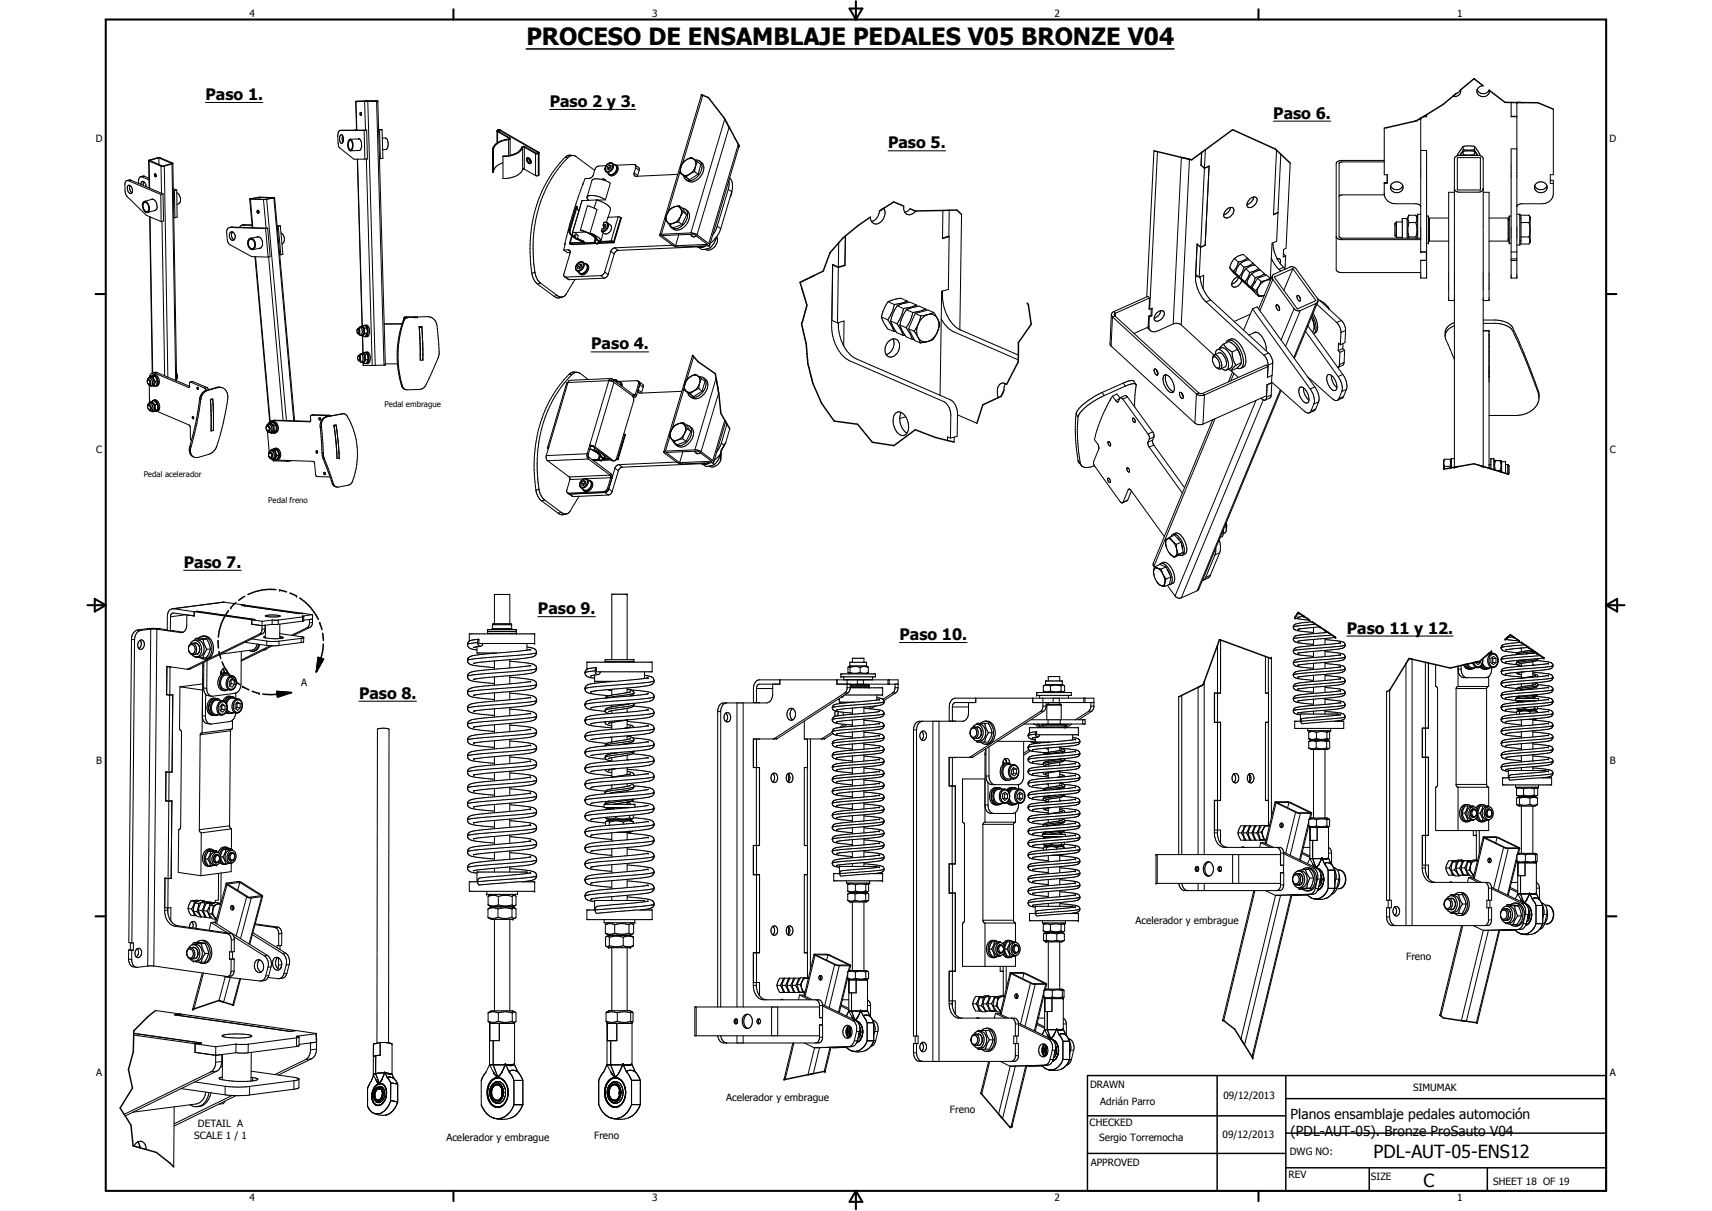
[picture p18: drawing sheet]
<svg xmlns="http://www.w3.org/2000/svg" width="594mm" height="420mm" viewBox="0 0 594 420" stroke-linecap="round" stroke-linejoin="round" font-family="sans-serif">
<defs><g id="words">
<text font-size="8.2" x="182.7" y="15.7">PROCESO DE ENSAMBLAJE PEDALES V05 BRONZE V04</text>
<g font-size="6.3">
<text x="476.6" y="401.6">PDL-AUT-05-ENS12</text>
<text x="493.9" y="411.8">C</text>
</g>
<g font-size="5.5">
<text x="71.3" y="34.7">Paso 1.</text>
<text x="190.7" y="37.1">Paso 2 y 3.</text>
<text x="441.8" y="41.2">Paso 6.</text>
<text x="308.2" y="51.5">Paso 5.</text>
<text x="205.1" y="121.2">Paso 4.</text>
<text x="63.8" y="197">Paso 7.</text>
<text x="186.6" y="213.1">Paso 9.</text>
<text x="467.4" y="219.8">Paso 11 y 12.</text>
<text x="312.1" y="222">Paso 10.</text>
<text x="124.6" y="242.4">Paso 8.</text>
</g>
<g font-size="4.8">
<text x="447.8" y="388.3">Planos ensamblaje pedales automoción</text>
<text x="447.8" y="394">(PDL-AUT-05). Bronze ProSauto V04</text>
</g>
<g font-size="3.5">
<text x="86.6" y="5.8">4</text>
<text x="226.3" y="5.8">3</text>
<text x="365.9" y="5.8">2</text>
<text x="505.6" y="5.8">1</text>
<text x="33.3" y="49.4">D</text>
<text x="558.5" y="49.4">D</text>
<text x="33.4" y="157.3">C</text>
<text x="558.6" y="157.3">C</text>
<text x="104.6" y="238.1">A</text>
<text x="33.4" y="265.2">B</text>
<text x="558.6" y="265.2">B</text>
<text x="394" y="320.5">Acelerador y embrague</text>
<text x="487.9" y="333">Freno</text>
<text x="33.4" y="373.2">A</text>
<text x="378.3" y="377.6">DRAWN</text>
<text x="558.6" y="373.2">A</text>
<text x="252" y="382.1">Acelerador y embrague</text>
<text x="381.8" y="383.2">Adrián Parro</text>
<text x="424.5" y="381.3">09/12/2013</text>
<text x="490.4" y="378.5">SIMUMAK</text>
<text x="329.6" y="386.1">Freno</text>
<text x="67.4" y="395.1">SCALE 1 / 1</text>
<text x="68.7" y="390.9">DETAIL A</text>
<text x="154.9" y="395.9">Acelerador y embrague</text>
<text x="206.2" y="395.2">Freno</text>
<text x="378.1" y="390.8">CHECKED</text>
<text x="381.4" y="395.8">Sergio Torremocha</text>
<text x="424.3" y="394.8">09/12/2013</text>
<text x="447.6" y="400.6">DWG NO:</text>
<text x="378.5" y="404.4">APPROVED</text>
<text x="447.2" y="408.8">REV</text>
<text x="475.7" y="409.2">SIZE</text>
<text x="518.2" y="411.3">SHEET 18 OF 19</text>
<text x="86.6" y="416.7">4</text>
<text x="226.3" y="416.7">3</text>
<text x="365.9" y="416.7">2</text>
<text x="505.6" y="416.7">1</text>
</g>
<g font-size="2.7">
<text x="133.4" y="141.3">Pedal embrague</text>
<text x="49.9" y="165.4">Pedal acelerador</text>
<text x="93.1" y="174.5">Pedal freno</text>
</g>
</g></defs>
<g fill="none" stroke="#000" stroke-width=".35">
<path d="M71.3 35.6h19.9M123.5 35.2l.3 10M123.8 35.2h3.6M123.9 35.2l7.2-.1 2.6 91.6h-.4M125 39.1l.3-.1 .1 .4-.2 .6-.2-.1zM125.4 39.3v.3M126.5 35.2l.3 10M127.6 35.2h-4.2l.3 10M127.6 35.2l2.6 91.6M127.6 35.2l3.1-.1 2.6 91.6M130.7 35.1l-3.6 .1M190.7 38h29.8"/>
<path d="M243.4 32.9l-14.5 48.6M243.9 33.1l-7 23.5M495 39.8v.7h-1.1M505.4 32.4l.8-.4 .6-.8a1.99 1.99 0 0 1-2.7 2.2M512.6 31.1a2.3 2.3 0 0 0 2 1.4 2.3 2.3 0 0 0 2.1-1.2M512.6 31.1a2.17 2.17 0 0 0 2 2.4 2.17 2.17 0 0 0 2.3-2.1M514.7 29.8a2.23 2.23 0 0 0-2.1 1.3M524.4 35.6v4.9h2M526.4 35.6v60.9h-2v-44.9h2M539 37.9v22.7h-1v3h1M51.6 55.7l3.6-1 4.8 1.9M51.6 55.7l.1 .2"/>
<path d="M51.6 55.7l.1 9.5M51.7 55.9l.2 9.4M51.7 55.9l4.2 1.8M52 55.7l3.1-.9 4.5 1.9-3.1 .9zM55.1 54.8l.1 2.3M55.9 57.7h1.1M55.9 57.7l.1 9.4M57 57.7l1.2 73.2M59.7 56.9l-2.7 .8M59.7 56.9l1.3 75.1M60 56.6l-.3 .3M60 56.7l1.3 75.4"/>
<path d="M118.1 45.3a1.85 1.85 0 0 0-.9 1.9l.2 3 .4 1 5 4h3.8M118.1 47l.5-.2a2.3 2.3 0 0 1 .3 2.7l-.4 .2-.2-.1a2.59 2.59 0 0 1-.2-2.6zM118.9 47.1l-.2 1.3 .3 .9M118.9 45.2l-.8 .1M121.2 48.8a.66 .66 0 0 1 .8 0 .66 .66 0 0 1 .2 .7 1.92 1.92 0 0 1-.6 2.5 2.47 2.47 0 0 1-.4-3.2zM121.2 48.5a1.06 1.06 0 0 1 1.3 1.4v.3a1.43 1.43 0 0 1-1.1 2l-.2-.1a3.4 3.4 0 0 1 0-3.6zM123.7 45l-.6 .2M124 55.2l1.6 57.9M124.1 55.2l1.6 57.8M124.3 48.2a.99 .99 0 0 1 1.1 1.2 2.5 2.5 0 0 1-.7 2.8M124.7 48.2l-3.2 .1M124.7 52.2h-.2"/>
<path d="M124.8 52.2l-3.1 .1M127.1 55.2l2.1 71.6M127.2 45.2l-9.1 .1M127.2 45.2h-.8l.2 10M127.2 45.2l.3 10h-.9M131.4 45h1.2l.3 10h-.9M131.7 55h.3M131.7 45l.3 10M132.7 47.9h1a2.68 2.68 0 0 1 .2 4h-1.1M170.9 52.2h.3M172.5 45.4l.2 .3M172.5 45.4v4.2"/>
<path d="M172.7 45.7l3.9 2.2M172.7 45.7v3.7M172.8 45.4l.1 .2M172.8 45.3v.1M172.9 45.3h.1M172.9 45.6l3.9 2.2M172.9 45.6l-.2 .1M172.9 45.3l-.2-.2 .3 .2M172.9 45.3h-.1M172.9 45.3v.3M173 45.3h.4M173 45.3v.3"/>
<path d="M173.4 45.3l13.2 7.6M173.4 45.3v.5M173.6 45.1l-.6-.1-.5 .4M173.6 45.1l-.2 .2M173.6 45.1l13.3 7.6M174.5 56.5a4.3 4.3 0 0 0-3.3 3.1M176.4 48.3a5.5 5.5 0 0 0-5.5 3.6v7.9h.3v-7.9a4.7 4.7 0 0 1 4.1-3.3l1.2-.1M176.4 48.3l.1 .2M176.4 48.3h.1M176.5 48.5v5.5M176.6 47.9l-.1 .4M176.6 47.9v.3"/>
<path d="M176.8 47.8l-.2 .1M176.8 47.8l.2 .3M177 48.1l-.5 .4M177 48.1v5.8M181.1 51.1h.2M181.3 51.1a6.7 6.7 0 0 1-6.8 3.2M181.3 51.1v7.7M181.9 51.1l3.9 2.2M181.9 58.7l3.9 2.2M181.9 51.1v7.6M181.9 51.1h-.6M181.9 58.7l-.6 .1"/>
<path d="M182.2 50.9l-.9-.1a6.8 6.8 0 0 1-6.8 3.3v7.8a6.8 6.8 0 0 0 6.8-3.1M182.2 50.9l3.9 2.3M182.2 50.9l-.3 .2M182.8 54.9a1.17 1.17 0 0 1 1.3 .5 1.17 1.17 0 0 1-.1 1.4 1.45 1.45 0 0 1-1.2-1.9zM183 54.7a1.43 1.43 0 0 0 1.2 1.9M183.5 54.8l.2 .8 .6 .7M183.7 55l.6 .9M185.8 53.3h1M185.8 53.3v7.6M186.1 53.2l-.3 .1M186.6 53.1l.3 .2M186.6 53.1l.2 .2"/>
<path d="M186.6 52.9v.2M186.6 52.9l-.1 .3h-.4M186.8 53.3v7.6M186.9 52.7l-.3 .2M186.9 53.3h-.1M186.9 52.7l.2 .3M186.9 53.3v7.6M187.1 53l-.2 .3M187.1 53v7.6l-.2 .3M196.1 54.6a45 45 0 0 0-12.1 34.4l.6 5.8M196.1 54.6l1 .1M197.1 54.7a45.2 45.2 0 0 0-11.9 35.5l.4 4.3"/>
<path d="M197.1 54.7a2 2 0 0 1 2.4-.6l6.8 5M199 54l-1.8-.1-1.1 .7M210.1 58l-.1 1.1 .3 .5M210.3 57.5a1.26 1.26 0 0 1 1-.9 1.26 1.26 0 0 1 1.3 .6 1.67 1.67 0 0 1-.5 1.8 1.67 1.67 0 0 1-1.9 .2l-.1-1.2M210.3 57.5l-2.5 .1-.8 .4-1.5 3.3-.7 .5-1.8 .2-.8 2.1M210.3 57.5l-.2 .5M210.7 57.9l.5 .4M210.9 57l-.8 1M211.2 58.3v.5M211.4 57.2l.6 .2v.8l-.7 .6-.7-.1 .1-.8M211.4 57.2l-.7 .7M211.4 57.2l.5 .4"/>
<path d="M211.9 57.6l-.7 .7M211.9 57.6l.1 .1M212.5 56.7l1.1 .7a1.98 1.98 0 0 1-.1 2.3 1.98 1.98 0 0 1-2.1 .7l-1.1-.8M212.5 56.7a1.96 1.96 0 0 1-.1 2.2 1.96 1.96 0 0 1-2.1 .7M212.5 56.7l-.6-.2-1 .4M213.1 57.1a1.3 1.3 0 0 1 .9 2.1 2.11 2.11 0 0 1-2.7 1.4l-.4-.6M213.8 57.3a2.16 2.16 0 0 1 .5 2.5 2.16 2.16 0 0 1-2.3 1.2l-.7-.4M213.8 57.3l6.3-.2 .5 .5v.6M220 60a.8 .8 0 0 0 .7 1.2l14.5-.7M220 60l1.3 .9M220.4 57.2l1.3 1 .1 .9M220.6 58.2l-.6 1.8"/>
<path d="M220.6 58.2l1.2 .9M221.8 59.1l-.5 1.8M236 59.5l-4.2 14.1M236.1 58.5l-.1 1.4 3.2 2.5M236.2 58.5v1.1l.4 .8M236.4 57.7l-.3 .8M237.6 55.9l-1.2 1.8M238.2 55.4l1.7-.8 1.1 .8M238.2 55.4l-1.3 1.1-.5 1.2M240.5 55.1l-.9-.2-1.4 .5M240.6 55l.4 .4M241 55.4l.4 .9v1"/>
<path d="M241 55.4l1 .7M241 59.6l-1.7 .8-1.3 1.1M241 59.6l1.3 .9M241.2 55.5a2.07 2.07 0 0 1 2.3 2.8 4.5 4.5 0 0 1-5.2 4.2l-.7-.6-.4-1M241.4 57.3l-.4 2.3M241.5 57.3a3.9 3.9 0 0 1-4.4 3.4M242 56.1l-.5 1.2M242 56.1l1.2 .9-.9 3.5M242.8 55.9a3.2 3.2 0 0 1 .7 4.8 3.9 3.9 0 0 1-4.9 2.1l-.6-.5M251.5 41.3l-11.8 39.5M253 44.1l-11.1 37.3M256.2 50l-10.3 34.5"/>
<path d="M256.5 50.6l-10.2 34.4M308.2 52.3h19.9M400.4 52.3l-2.5 50.7M401.7 52.6l-2.8 54.7M409.9 54.6l-2.8 57.8M412.7 55.2l-2.8 57.5M416.8 57.3l1.2 1.1M416.8 57.3h.1M416.9 52.9l-.1 4.4M417 52.9l-.2 4.4 1.2 1M418 58.4l-1.4 27.4M418 58.3l1.6-.7-1.4 27.5"/>
<path d="M418.3 51.9l-.3 6.4M419.5 57.7l-1.5 .7M441.8 42h20M443 52.1l-1.1 22.4 1.6-.7M444.4 53.5l-.9 20.2-1.6 .7M447.7 56.6l-1.4 29.5-.9 .4-.1 2.7 .8-.4M480.3 55.7h-15l-.9 .2-.7 .6v37.1a1.62 1.62 0 0 0 1.6 1h27.7M480.3 44.4v16.2h1.1v3h-1.1M480.3 56.2h-14.6l-1 .4v25.6l1 .4h27.3M493 52.2h2v44.3h-2v-6.2h2v-2.9M493 41v46.4h2M494 40.4h1"/>
<path d="M505.7 54.7h8v11.2h-8zM507.7 51.9h3.9M507.7 52.5h3.9M507.7 51.9l-1.2 2M507.7 50.8l-1.4 1.9-.5 1.3M507.7 50.8h3.9M507.7 50.8v1.1M507.7 52.5v1.1M507.7 53.6h3.9M507.7 53.6l-.1 .3M507.7 52.5l-1 1.4M511.6 51.9l1.3 2"/>
<path d="M511.6 50.8l1.2 1.6 .7 1.6M511.6 50.8v1.1M511.6 52.5v1.1M511.6 53.6l.2 .3M511.6 52.5l1.1 1.4M524.4 40.3h2M44.1 62.7l-.6 .5-.2 .6 .2 3 .5 1.3 6.8 6.6 5.1 2.2M44.1 62.7h.5M44.4 64.4a1.24 1.24 0 0 1 1.6 1.4l-.1 .8-.3 .5a1.75 1.75 0 0 1-1.2-2.7zM44.6 62.7l11.2 4.8M45.1 64.3a2.11 2.11 0 0 0 .7 2.6M45.3 62.5l-1.2 .2"/>
<path d="M45.3 62.5l-.7 .2M45.3 62.5l11.3 4.8M48.9 64a.75 .75 0 0 1 .2-.8 .75 .75 0 0 1 .8-.1l.8 1.1v.6M49.3 61.4a.99 .99 0 0 0-1.1 .3 .99 .99 0 0 0-.1 1v1M49.3 61.4l2.4 1M49.8 70.1a1.41 1.41 0 0 1 1.9 1.4 1.28 1.28 0 0 1 .1 1.5 1.28 1.28 0 0 1-1.3 .6 2.69 2.69 0 0 1-.7-3.5zM49.8 63v1.3M49.9 70.4l.1-.1a1.27 1.27 0 0 1 1.6 1.5 1.15 1.15 0 0 1-.8 1.6 2.22 2.22 0 0 1-.9-3zM50.1 61.1l-.8 .3M50.1 61.1l-1.3 .2M50.1 61.1l1.6 .7M51.9 75.2l.9 54.3"/>
<path d="M52.1 75.2l.9 54.2M52.5 69.2a2.17 2.17 0 0 1 1.9 3.2l-.8 .7M53 69.1l-2.9 .8M53.6 60.4a.52 .52 0 0 1 .6 .3 .52 .52 0 0 1-.2 .6l-.4-.3zM54 60.4l.2 .7M54 72.9l-2.8 .8M55.8 67.5l.1 9.4M56.2 76.8l.9 53.5M56.6 67.3l-.8 .2M56.6 67.3l.2 9.4-.9 .2M60.1 66l.4 .2M60.1 65.4l1.2 .5"/>
<path d="M60.3 75.4l.4 .2M60.5 66.2l.2 9.4M61.3 65.9l-.8 .3M61.3 65.9l.2 9.4-.8 .3M61.3 66.9a2.54 2.54 0 0 1 .7 3.8l-.6 .2M79.8 78.9a1.54 1.54 0 0 0-1.2 2l.4 2.9 .9 1.2 7.4 4 5.7 .2M79.8 78.9l12.4 .4M80.6 78.8l-.8 .1M80.6 78.8l-1 .1M80.6 78.8l12.3 .4M84 78.1l-.8 .8M84 78.1h.2"/>
<path d="M84.2 78.1l3.3 .1M85 78l-.8 .1M85 78l-1 .1M85 78h2.5M86.6 69.1h.3M86.6 69.1l.9 9.9M86.9 69.1l.9 9.9M86.9 69.1l4.5 .2M87 69l3-.5 4.9 .1-2.9 .6zM89.7 73l-.2 .4 .3 .5M89.7 73l-.3-.1a.59 .59 0 0 0-.2 .6 .59 .59 0 0 0 .4 .5l.2-.1M89.7 73l.1 .9"/>
<path d="M90 68.5v.6M91.4 69.3l.9 9.9M92.2 79.3l.8 9.9M92.5 69.1l-1.1 .2M92.5 69.1l6.9 76.8M92.9 79.2l-.7 .1M92.9 79.2l.9 9.9-.8 .1M95 68.7l-2.5 .4M95 68.7l6.9 77.3M95.2 68.6l-.2 .1M95.3 68.6l-5.1-.2-3.6 .7M95.3 68.6h-.1"/>
<path d="M95.3 68.6l6.9 77.4M96.2 78.5h.4M96.2 78.3l1.1 .1M96.6 78.5l.8 9.9M97.3 78.4l.9 9.9-.8 .1M97.3 78.4l-.7 .1M185.8 60.9h1M186.9 60.9h-.1M197.5 79.9v.7l.4 .7 1.5 1.3M197.5 79.9l.3 .1M200 71.5l.3 .2-2.5 8.3M200 71.5l-2.5 8.5"/>
<path d="M200 71.5l-2.5 8.4M200.3 71.9l.1 .6 .5 .7M201.4 79.8a9.2 9.2 0 0 1 5.4 3.3M201.4 79.8l4.1 1.7 1 .8 .8 1.1M202 69.6l-3.4 11.2M202 69.6l-.1 .1M202.2 64.1h.1M202.3 63.8h.1M202.3 63.8a158.6 158.6 0 0 0-6.3 20.7M206.2 72.2l-2.3-.8-2.5 8.4M206.2 72.2l1 .5-2.4 8.1M207 69.4l.5 .1"/>
<path d="M207 69.4l.6 .1M207 69.4l-.8 2.8M207 69.4l-5 .2M207.6 69.5a6.5 6.5 0 0 1 4.2 2.9l-.8 3M207.9 69.4l-.1 .2M209.1 62.1l.7 .1 .2 .4M209.1 62.1h.1M209.1 62.1l-.1 .2M209.2 78.1l.3 .7M209.5 79.2v.2M209.5 79.2l-.3 .2M209.5 77.3a1.1 1.1 0 0 1 1.3 .5 1.1 1.1 0 0 1-.3 1.4 1.59 1.59 0 0 1-1.8 .9"/>
<path d="M209.5 77.3l-.3 .8M209.5 77.9l-.3 .2M209.5 77.9l.7 .1v.8l-.7 .7-.6-.2-.2 .8M209.5 77.9l.6 .3M209.5 78.8v.4M210 62.7a5.2 5.2 0 0 0-4.5-.2l-1.8 5.9M210 62.7l1.8 .9-1.7 5.7M210.1 69.3l-2.3-1.1a4.6 4.6 0 0 0-4.1 .2l.6 1.1M210.1 69.3l-2.6 .2M210.1 78.2l-.6 .6M210.1 78.2l.1 .1M210.8 77.3l1 .8a1.98 1.98 0 0 1-.1 2.2 1.98 1.98 0 0 1-2.1 .7l-.9-.7"/>
<path d="M210.8 77.3a2.04 2.04 0 0 1-.1 2.1 2.04 2.04 0 0 1-2 .9M210.8 77.3l-.9-.2-.4 .2M214.5 75.2l-3.6 .2-.5 1.7M214.5 75.2l.9 .3M214.5 75.2l-2.5 8.4M215.4 75.6l.2 .1M215.4 75.6l-2.4 8.3h-.3M215.4 75.5v.1M215.4 75.5l-2.5 8.4M215.6 75.7h.1M215.6 75.7l-2.5 8.4M221.3 60.9l-.1 .2"/>
<path d="M231 76.2l-1.5 5.1M231.3 76.6l.8 .9 1.6-.1M231.3 74.5l-.1 .4a1.2 1.2 0 0 0 .1 1.7M231.4 74.5l-.2 .7 .1 1.4M231.5 76.9l.9 1.2M231.8 73.7l-.4 .8M232 73.3l-.7 1.2M232.4 78.1l.6 .9M233.2 72.1l-1.2 1.2M233.2 72.1a2.04 2.04 0 0 1 3 .2M233.7 77.4l-1.3 .7M234.1 77.3l-.4 .1"/>
<path d="M235.5 77l-1.4 .3M235.5 77l1.2 .9M235.7 71.4l-1.8 .4M235.7 71.4l.5 .9M235.7 71.4l1.1 .9 1.5 2.2M235.9 75.6l-.4 1.4M235.9 75.6l-.8 1-1 .7M236.1 60.1l.5 .3M236.1 75.2l-.2 .4M236.2 72.3l.9 1.3M236.2 72.3a2.96 2.96 0 0 1-.1 2.9M236.6 60.4l.5 .3"/>
<path d="M236.7 77.9l-3.1 1.1-1.2-.9M236.8 72.2a2.44 2.44 0 0 1 1.5 3.9 4.3 4.3 0 0 1-5.1 3.1l-.2-.2M237.1 60.7l.9 .8M237.1 73.6l-1 1.6M237.1 73.6l1.2 .9M237.8 72.6a2.92 2.92 0 0 1 .9 4.4 4 4 0 0 1-5.1 2.5l-.6-.5M238 61.5l1.2 .9M238.3 74.5l-1.6 3.4M242.3 60.5l-3.1 1.9M248.9 78.5l-1.6 3.1M248.9 78.5l1.2 .9M250.1 79.4l-1.6 3"/>
<path d="M252.7 65.7l-3.8 12.8M252.7 65.7l1.2 .8M252.9 62.6l.1 1.5-.3 1.6M253.2 61.7a4.7 4.7 0 0 1 .7 4.8M253.9 66.5l-3.8 12.9M254 66.3l-.6 2M305.2 73.2a3.8 3.8 0 0 1-2.8 3.6M306.7 72.3a3.8 3.8 0 0 1-3.1 5.4l-1.1-.7-.5-1.7M313.6 71.5v1.2a2.02 2.02 0 0 0 1.4 1.8 2.02 2.02 0 0 0 2.2-.7l.6-.6M315.8 72.4l-.6 .6-1.2 .7M327.2 73l-.1 9.8 2.2-.7M329.4 72.9l-.1 9-2.2 .6"/>
<path d="M333.7 74.4l-.6 40M425.5 72.8a1.47 1.47 0 0 1 1.3-.9 1.47 1.47 0 0 1 1.4 .9 2.68 2.68 0 0 1-3.3 2.6 2 2 0 0 1 .6-2.6zM427 72a3.2 3.2 0 0 1-2.4 2.5M433.6 69.2a1.51 1.51 0 0 1 2.6-.1 2.69 2.69 0 0 1-3.2 2.7 2.04 2.04 0 0 1 .6-2.6zM435.1 68.4l-.4 1.1a2.94 2.94 0 0 1-2 1.4M443.4 73.7l.1 .1M443.5 73.8l-.5 9.9-1.6 .7-.6 12.3M480.3 67.3a3.8 3.8 0 0 0 4.1 3.4h7l1.2 .3 .4 .5M481.4 62.6h.1M481.4 63.3h-1.1v4.3h-14.6l-1 .4M482.6 64.4a2.27 2.27 0 0 0 2.1 1.4 2.27 2.27 0 0 0 2.1-1.4M483.1 63.7a2.11 2.11 0 0 1 2.7-.4 2.11 2.11 0 0 1 .7 2.7 2.09 2.09 0 0 1-2.9 .6 2.09 2.09 0 0 1-.5-2.9z"/>
<path d="M484.6 77v5.3M484.6 77l-.5 .5v4.3l.5 .5M484.6 77h2M488.3 75.8h-1.7v6.8M488.3 75.8v6.8M488.9 74.7l-.6 1.1M488.9 74.7h2.4M488.9 77.2h2.4M488.9 77.2v.4a7.7 7.7 0 0 0 0 4.6M488.9 74.7l-.3 .9 .3 1.6M488.9 74.7h.1M491.3 77.2l.4 2.6-.4 2.4"/>
<path d="M491.3 74.7h.1M491.3 74.7l.4 1.2-.4 1.3M491.3 74.7l.6 1.1M493 74.3h-1.1v8.3M495 75h.7v9.3h-.7M495.7 76l.3 .3M495.8 76.2h.2M502.7 75.6h-6.7v8.1h6.7M504.7 66.7h-2v37.6h2M504.7 65.7a1.69 1.69 0 0 0 1.6 1h6.8l1-.3 .6-.7M514.7 66.7h2v37.6h-2M516.7 75.6h6.7v8.1h-6.7"/>
<path d="M523.4 76.2h.2M523.7 76l-.3 .3M524.4 75h-.7v9.3h.7M526.4 74.3h1v10.7h-1M527.4 75.9h.4M527.8 77.2h2.8M530.6 74.7h-2.8v10h2.8l.3-1M530.6 74.7l.3 .9M530.6 74.7h.1M530.6 77.2l.3 1.9M530.6 74.7l.3 .6v8.7l-.3 .6M530.9 76.2l-.3 1"/>
<path d="M532.6 64.4a2.3 2.3 0 0 0 2.1 1.4 2.3 2.3 0 0 0 2.1-1.4M532.8 63.9a2.15 2.15 0 0 1 2.7-.7 2.15 2.15 0 0 1 1.2 2.5 2.15 2.15 0 0 1-2.7 1.1 2.15 2.15 0 0 1-1.3-2.6zM538 62.6h1v4.7a3.8 3.8 0 0 1-4 3.4h-7l-1 .2-.6 .6M79.9 80.6a1.24 1.24 0 0 1 1.4 .3 1.24 1.24 0 0 1 .3 1.3 .97 .97 0 0 1-.8 1.2 .97 .97 0 0 1-1.1-.9l-.1-.9zM80.7 80.5a1.87 1.87 0 0 0 .5 2.7M86.4 82.9a1.59 1.59 0 0 1 2.2 1.7 1.35 1.35 0 0 1-.1 1.4 1.35 1.35 0 0 1-1.4 .5 2.52 2.52 0 0 1-.7-3.6zM86.5 83.3a1.29 1.29 0 0 1 1.5 0 1.29 1.29 0 0 1 .4 1.5 1.14 1.14 0 0 1-.9 1.5 1.14 1.14 0 0 1-1.3-1.3v-1zM88.5 89.1l5.1 57.3M88.7 89.1l5.1 57.1M89.1 82.3a1.97 1.97 0 0 1 2 2.7l-.8 1.1M89.6 82.2l-2.7 .5M90.3 86.1h-.4"/>
<path d="M90.3 86.1l-2.6 .5M93.2 89.2l5 56.7M97.1 88.3l.3 .1M97.5 80.8a2.35 2.35 0 0 1 .4 3.9M184.6 94.8l.6 2.1 1.3 1.7M185.6 94.5l.7 2.1 1.3 1.6M185.6 94.5l-1 .3M186.5 98.6l5.8 4.2M187.6 98.2l5.7 4.3M187.6 98.2l-1.1 .4M195.6 86.7l1.2 .9h1.1M195.9 96l1.6 1"/>
<path d="M196 84.5h.1M196.1 84.5l-.5 2.2M196.3 96.1l1.2 .9M197.1 86.7l.8 .5M197.1 86.7h-1.5M197.6 84.3l.2 .3M197.8 84.6h.2M197.8 80a2.11 2.11 0 0 0 1.5 2.3M197.8 84.6l.9 .3M197.9 87.6l-2.3 7.6 .2 .8 .5 .1M197.9 87.2v.4M197.9 84.2l.2 .2"/>
<path d="M197.9 84.2l-.3 .1M198 84.6l.5 .1M198 84.5v.1M198 84.5l-.2 .1M198.1 84.4l-.1 .1M198.1 84.4l-.1 .2M198.4 81.8l-.8 2.5M198.5 84.7l.2 .2M198.5 82l-.6 2.2M198.6 84.4l-.1 .3M199.2 82.4l.7 .5h.4M199.6 96.9l-3.4 5.5-.9 .6"/>
<path d="M199.6 82.4l.7 .5M199.6 82.4h-.4M200 81.2l.7 .5-.4 1.2M200 81.2l-.4 1.2M200 81.2h-.4l-.4 1.2M200 82.9l2 .9M200 92l-.2 1.3 .3 .6M200.1 92l-.3 .8M200.2 91.7l-.2 .3M200.2 82.9l1.9 .8M200.2 91.7a1.21 1.21 0 0 1 1.1-.8 1.21 1.21 0 0 1 1.1 .7 1.85 1.85 0 0 1-2.3 2.1l-.3-.6M200.2 91.7l-.1 .3"/>
<path d="M200.4 82.7l1.7 .8M200.5 92.2l.5 .4M201 92.6v.6M201.2 91.6l.6 .1v.8l-.7 .7-.7-.2 .1-.8M201.2 91.6l-.7 .6M201.2 91.6l.5 .3M201.7 91.9l-.7 .7M201.7 91.9l.1 .1M202 83.8l.1 .1M202.1 83.7l-.1 .1M202.1 83.9h.1M202.1 84.1l.2 .1"/>
<path d="M202.1 84.1l-4.2 .1M202.1 83.7l.4 .3M202.1 83.9v.2M202.1 83.5v.2M202.1 83.5l.5 .2-.1 .4M202.2 84l-.1 .1M202.2 83.9v.1M202.3 84.2l-4.2 .2M202.3 91l1.1 .8a1.97 1.97 0 0 1-.1 2.2 1.97 1.97 0 0 1-2.1 .7l-1.1-.8M202.3 91a2 2 0 0 1-.1 2.2 2 2 0 0 1-2.1 .7M202.3 91l-1.2-.1-.9 .8M202.5 84.1l-.2 .1"/>
<path d="M202.5 84v.1M202.6 84l.8 .2 2.8-.1M202.9 91.4l.7 .2M203.2 80.5l-4.5 .2 .1 1 .5 .3M203.6 91.6a2.25 2.25 0 0 1-.1 2.5 2.25 2.25 0 0 1-2.4 .9l-.4-.6M203.6 91.6a2.13 2.13 0 0 1 .5 2.2 2.13 2.13 0 0 1-1.8 1.5h-.7l-.5-.4M204.8 80.8l1.4 .6a4.1 4.1 0 0 1 2.3 2.1M204.8 80.8a4.8 4.8 0 0 1 2.5 2.3M206.2 84.1l.8 .6 .3-.1M206.5 84l.8 .6M206.5 84l-.3 .1M206.5 84.4l-8 .3"/>
<path d="M206.7 82.8h-.2l-.3 1.3M206.7 84.5l-8 .4M206.8 83.1h.1M206.8 83.1l-.3 .9M206.8 83.1l.5 .3M207.3 83.1l.4 .3-.4 1.2M207.3 83.1v.3M207.6 83.8h.2M207.6 83.9h.4M207.7 83.5l.2 .1M207.8 83.8l.2 .1M207.9 83.6l-.1 .2"/>
<path d="M208.5 95.6l-12.2 .5M208.5 95.6l1.2 .9M208.5 83.9l-.9 .2M208.5 83.5l-.6 .1M208.7 80.1v.2M209.3 80.8l-.8 2.7M209.7 96.5l-12.2 .5M209.8 94.4l1.2 .8M209.8 94.4l-.5 .8-.8 .4M211 95.2l-.5 .9-.8 .4M212 87.2l1.1 .9M212 87.2l-2.2 7.2"/>
<path d="M212 83.6l.9 .3M212 83.6l.2 .1M212 83.6l-4.2 .2M212.2 83.7l-4.2 .2M212.2 83.7l.5 .2M212.7 84.1l-5.2 .2M212.7 84.1l.1 .1M212.7 83.9h.1M212.7 83.9h.2M212.7 83.9v.2M212.8 84.2l-5.4 .3M212.9 83.9l.2 .2"/>
<path d="M213.1 84.1l-.3 .1M213.1 88.1l-2.1 7.1M213.3 86l-.8 .4-.5 .8M213.3 86l1.2 .9M214.5 86.9l-.8 .3-.6 .9M228.9 81.6l4.6 3.6 1 .4 11.2-.3M229.5 81.3l-.6 .3M229.7 81.7l11.1-.5 4.7 3.6-11.1 .5zM233.3 85.1l-20 .9M235.5 81.4l-1.1 3.9M239.5 81.3l1.1 .9M239.7 80.8l-10.2 .5"/>
<path d="M239.7 80.8l2.2 .6M239.8 81.6l.6 .5M240.4 82l.1 .1M241.7 81.9l-1.3 .2M241.9 81.4l4 3.1M242.6 85.9l.9 .7 1.7-.2 1.3-.5M243 85.4l.2 .2M243.2 85.6l-28.7 1.3M244.7 85.3l-1.5 .3M245 85.3a2.92 2.92 0 0 1-3.1 .3M245.7 85.3l.8 .6M245.9 84.5l.3 .5"/>
<path d="M246.2 85l-.5 .3M248.4 82.5l.1 .2M248.5 82.4v.3M248.5 82.4l-2 2M248.5 82.7l-.8 1.8-1.2 1.4M248.7 82.1a3.4 3.4 0 0 1-3.6 4.6l-.3-.2M289 92l1.9 .8M289 92l-.3 19.2 1.9 .8M289.3 91.9l-.3 .1M290.9 92.6l-2-.9-.3 21.3a14.2 14.2 0 0 0 5.8 11.9l33 14.4a5.4 5.4 0 0 1 2.5 4.9l-.1 7.8M290.9 92.8l-.3 19.2M291 84.2l-.1 8.4"/>
<path d="M292.9 92.1l.3 .1M293.2 92l-2.3 .6M293.2 92.2l-2.3 .6M293.4 81.9l-.2 10.3M329 82l.3 .1M329.3 82.1l-.2 18.3-2.3 .6-.6 36.2M414.9 96.1a12.4 12.4 0 0 0 3.6 8.7M414.9 95.2l1.2 1M415.5 84.8l1.1 1.1M415.6 95.8l-.7 .3M416.1 96.2l1.6-.7-.2 4.7M416.4 96.1a13.2 13.2 0 0 0 3.7 8"/>
<path d="M416.5 96.1h-.1M416.6 85.8l-1.2-1.2-.5 11.5M416.6 85.9l-.5 10.3M418.2 85.1h.1M418.2 85l-1.6 .8M418.2 85.1l-1.6 .8M426.7 92.9l1.4 1.8 1.4 1.3M426.7 92.9l1.4 1.2M428.1 94.1l1.4 1.9M428.4 89.7l-1.1 1.4-.6 1.8M428.4 89.7l1.3 1.2M428.7 94.7l1.3 1.2"/>
<path d="M428.7 94.7l.9 1.2M429.6 95.9l1.9 1.9M429.6 95.9l-.1 .1M429.6 96a2.5 2.5 0 0 0-1.9 3.4 2.57 2.57 0 0 0 3.2-2.1M429.7 90.9l-.6 1.8-1 1.4M429.8 96.1a3.3 3.3 0 0 1-2.4 2.5M430 95.9l1.1 1.3M430.4 91.5l-1.3 1.8-.4 1.4M430.4 91.5l1.3 1.2M430.6 96.5l.9 1.3M430.6 96.5l1.4 1.2M431.2 97.3l.3 .4"/>
<path d="M431.5 97.7l1.9 1.9M431.5 97.7v.1M431.7 92.7l-.5 1.4-1.2 1.8M432 97.7l1.4 1.9M432.3 93.3l1.4 1.2M432.3 93.3l-1 1.4-.7 1.8M432.6 98.3l.1 .1M432.6 98.3l1.4 1.3M432.7 98.4v.1M432.7 98.5l.8 1.1M432.8 89.5l-1.3 .9-1.8 .5M432.8 89.5l.5 .6"/>
<path d="M432.8 89.5l-1.3-1.2-2.1 .7-1 .7M433.4 99.6h.1M433.5 99.6l1.8 1.8M433.7 94.5l-.7 1.8-1 1.4M434 99.6l1.3 1.8M434.3 95.1l1.3 1.2M434.3 95.1l-1.2 1.8-.5 1.4M434.5 99.7l1.2 1.1M434.5 99.7l1.1 2.1 1.3 1.1M434.8 91.3l-1.4 .9-1.7 .5M434.8 91.3l.5 .6M434.8 91.3l-1.4-1.2-1.7 .5-1.3 .9"/>
<path d="M435.6 96.3l-.6 1.8-1 1.5M435.7 97.7l-.4 .6M436.4 96.6l1.2 1.1M436.4 96.6l-1.9 3.1M436.7 93.1l-1.3 .9-1.7 .5M436.7 93.1l.6 .6M436.7 93.1l-1.3-1.2-2.1 .7-1 .7M436.8 99.4l-.5 1.1v1.3M436.8 99.4l-1.1 1.4M437.6 97.7l-.8 1.7M438.7 94.9l-1.3-1.2-1.7 .5-1.4 .9M438.7 94.9l-1 .7-2.1 .7"/>
<path d="M438.7 94.9l.5 .6M440.7 96.5l-.4 .3a6 6 0 0 0-3.5 2.6M440.7 96.5l.3 .5M440.7 96.5l-1.2-1.1-3.1 1.2M440.9 97.2l-.9-.1-2.4 .6M441.1 89.6l1.2 2.2 1.5 1.7M441.5 95.7l-4.8 11.5M441.7 84.2a13.3 13.3 0 0 0 3.7 8.6M441.7 96.9a1.13 1.13 0 0 1 .4-1.8l5.5-2.4a1.91 1.91 0 0 1 2.2 .6l7.3 10.2a1.14 1.14 0 0 1-.4 1.8M441.7 96.9l7.4 10.2M441.7 96.9l-4.5 10.9M442.2 96.1l6.4-2.9 8 11.1-6.4 2.9z"/>
<path d="M443.2 89.7a1.06 1.06 0 0 1 1.1 .5 1.06 1.06 0 0 1-.1 1.2M443.8 93.5l.6 .6M445.3 88l.8 .8M445.4 92.8l-1.6 .7M445.4 92.8l.7 .5M446.1 88.8l-.3 4.3M448.6 93.2l-3.1 7.5M463.7 82.1a1.62 1.62 0 0 0 1.6 1h27.7M484.6 82.3h2M488.9 82.2h2.4M488.9 82.2l-.2 .4M491.3 82.2l.2 .4"/>
<path d="M493 90.4h2M495 89.8h.1M496 83l-.3 .3M523.4 83l.3 .3M524.4 89.8h2M524.4 90.4h2M524.4 87.4h2M527.4 83.5h.4M527.8 82.2h2.8M530.6 82.2l.3 1M530.9 80.3l-.3 1.9M124 114.2a.79 .79 0 0 1 .7 .5 .79 .79 0 0 1-.2 .9l-.5-.1z"/>
<path d="M124.1 115.6l.3 .3M124.4 115.9a1.35 1.35 0 0 0 .1-2l.3-.4 .9-.1 .5 .9-.1 1.6-.3 .4-.7 .1M124.6 115.9l.5 .5M125 113.9h-.7l-.3 .3M125.1 113.4l.1 .1a2.11 2.11 0 0 1-.1 2.9M125.1 115.9h-.7M125.4 116.4l.5 .4M125.8 116.6l.1 5.7M125.8 112.9l.8 .9M125.8 112.9l-.5 .5M125.9 116.7l.1 5.6M126.5 112.9l.9 1.2"/>
<path d="M126.5 112.9h-.7M126.6 113.8l.1 2M126.6 113.8h.7M126.7 115.8l-.8 1M126.7 116.8h-.8M126.7 112.8l1 .3a3.5 3.5 0 0 1 .2 3.2l-.5 .5h-.7M126.8 112.8a2.82 2.82 0 0 1 .2 4M126.8 112.8l-.3 .1M127.3 113.9l.1 .2M127.4 114.1l.1 .7M127.4 114.1v1.6M127.4 115.7l-.7 1.1"/>
<path d="M127.4 115.7l-.7 .1M139.6 112.4h-6.3h6.3M139.9 111.3a35.8 35.8 0 0 0-1.2 20l.7 2.7M140.2 111.3h-.3M140.2 111.3a36.7 36.7 0 0 0-.6 22.5l.1 .3M141 110.3l-.5 .2-.6 .8M141 110.3l7.4-.4a3.3 3.3 0 0 1 3.1 2.4l.6 5.1a14.9 14.9 0 0 1 0 6.7l-4.3 9.4a2.65 2.65 0 0 1-2.2 1.6l-4.6 .2-.8-.4M141 110.3l-.8 1M141.3 110h3.6h-4.5l-.3 .9M145.5 113.5h.9zM145.6 115.4l.2 3.9M145.8 119.1v2.1"/>
<path d="M146.1 113.3v.2M146.1 113.3l-.6 .1M146.4 113.3l.1 2.1M146.4 113.3h-.9l.2 3.9M146.4 113.3h-.3M146.5 115.2l.2 4M146.7 119.1l.1 5.8M192.3 102.8l1.2 .6 1.8-.4M193.3 102.5a2 2 0 0 0 2 .5M193.3 102.5l-1 .3M290.6 112l2.3-.6-.1 8.6M290.9 111.9a14.2 14.2 0 0 0 5.8 12.4l33 14.4a5.3 5.3 0 0 1 2.6 4.8l-.2 7.9-2.3 .6"/>
<path d="M291 111.9v1.8M305.9 110l.8 1.9 1.3 2.2 2.2 .9M305.9 110l2.2 1M308.1 111l1.6 2.6 .5 1.4M308.1 118.7a2.23 2.23 0 0 1 3-.9 2.23 2.23 0 0 1 1 2.8 3 3 0 0 1-4.3 2.8 3.7 3.7 0 0 1 .3-4.7zM308.2 104.7a14.7 14.7 0 0 0-2.3 5.3M308.2 104.7l2.1 1M309.1 111.4l.7 1.9 1.4 2.1 2.2 1M309.1 111.4l2.1 .9M309.8 117.6a4 4 0 0 1-2.3 5.4M310.3 105.7l-.8 2.7-1.4 2.6M310.8 114.9l-.6 .1"/>
<path d="M311.2 112.3l1.4 2.2 .8 1.9M311.4 106.1l-1.5 2.5-.8 2.8M311.4 106.1l2.1 1M312.2 112.8l.8 1.9 1.4 2.1 2.2 1M312.2 112.8l2.2 .9M313.5 107.1l-.8 2.7-1.5 2.5M314 116.3l-.6 .1M314.4 113.7l1.7 2.6 .5 1.5M314.5 107.5l-1.1 1.9-1.2 3.4M314.5 107.5l2.2 .9M314.8 104.4l-1.5 .6-3 .7M314.8 104.4l.4 .5"/>
<path d="M314.8 104.4l-2.2-.9-2 .3-2.4 .9M315.3 114l2.1 4.2 2 .8M315.3 114l1.9 .9M316.7 108.4l-.8 2.8-1.5 2.5M317.2 114.9l1.4 2.2M317.2 117.7l-.6 .1M317.6 108.8l1.9 .8M317.6 108.8l-2.3 5.2M318 105.8l-2.2-.9-2.5 .4-1.9 .8M318 105.8l-1.9 .8-2.6 .5M318 105.8l.3 .5M318.6 117.1a2.67 2.67 0 0 0 3.3 1.4"/>
<path d="M318.6 117.1l.8 1.9M319.5 109.6l1.1-.1a3.6 3.6 0 0 1 4.5 .7l.2 .4M319.5 109.6l-.8 2.8-1.5 2.5M321.2 107.2l-2.2-1-2.5 .5-2 .8M321.2 107.2l-2 .7-2.5 .5M321.2 107.2l.3 .5M321.9 118.5l-2.5 .5M324 108.4l-.5 .2a6.3 6.3 0 0 0-4.9 8.5M324 108.4l1.3 2.2M324 108.4l-2-.8-4.4 1.2M325.2 115.2a4 4 0 0 1-3.3 3.3M325.2 115.2a5.5 5.5 0 0 1-3.3 3.3"/>
<path d="M325.3 110.6a3.6 3.6 0 0 1 .2 4l-.3 .6M325.3 110.6a5.3 5.3 0 0 1-.1 4.6M326.6 110.6a9.8 9.8 0 0 0 4.4 4.5l22.3 9.7M327.1 101a14.7 14.7 0 0 0 5.7 13.3l20.6 8.9M385.6 109.1l-.4 10.2 .4 .8M385.6 109.1l.4 .8M386 109.9l-.4 10.2M386 109.9l29.2 26.8M386.5 108.1l-.9 1M386.5 108.1l.6 .6M386.9 109.6l-.9 .3M386.9 109.6l29.1 26.7"/>
<path d="M387.1 108.7l-.1 1M387.1 108.7l-.4 .4 .2 .5M398.1 113.7l1.1 1M398.4 113l.3 .2M398.6 109.7l.2 .3M398.7 107.1l.2 .2M398.8 110l-.1 3.2M398.9 103.4l-.1 3.7M398.9 103.4l-.6-.6-11.8 5.3M398.9 103.4l-11.8 5.3M398.9 107.3l.9-.4-.1 2.7M399.4 109.3l.3 .3"/>
<path d="M399.4 109.3l-.8 .4-.2 3.8-4.9 2.2M399.5 107.1l-.1 2.2M399.7 109.6l-.9 .4M401.2 108.8a1.74 1.74 0 0 1 2.7-.6 2.7 2.7 0 0 1-3 3.1 1.84 1.84 0 0 1 .3-2.5zM402.8 107.8l-.2 .8a3.3 3.3 0 0 1-2.1 1.8M407.1 112.4a2.83 2.83 0 0 1 2.8 .3M407.1 112.4l-5.4 2.4a1.87 1.87 0 0 1-2 .2 1.87 1.87 0 0 1-1-1.8M409.9 112.7l11.4 10.5M418.5 104.8l20.1 18.4M420.1 104.1l20.1 18.4M420.1 104.1l-1.6 .7M424.6 119.4l1.2 1.5 1.8 1.2"/>
<path d="M424.6 119.4l-1.5 1.6M424.6 119.4l1.9-.9 1.4 .9 1.1 1.2M425.4 119a1.43 1.43 0 0 1 2.4-.7 8.7 8.7 0 0 1 3.4 8.8 1.34 1.34 0 0 1-2 .6M426.2 118a2.36 2.36 0 0 1 3.2 .5 8.3 8.3 0 0 1 2.6 8.4l-1.5 .9M433.8 109.1l-5.5 2.4M434.6 107.2l1.6-.7 20.1 27.7M434.6 107.2l20.1 27.8M434.6 107.2l-3.1 7.4M435.3 101.4h.1M435.7 115.2l-.6 .3M435.7 115.2a5.9 5.9 0 0 1 3.6 5v1.5M435.7 115.2l-2.3 1"/>
<path d="M435.7 100.8l.6 1M436.3 101.8l.6 1.1M436.4 102l.6 .6h1.2M438.2 102.7l-1.3 .2M438.6 102.5l-.4 .1M438.7 102.5l-.5 .2M442.9 105.8a1.26 1.26 0 0 1 1 1.9 1.44 1.44 0 0 1-1-1.9zM443.6 106.1l.4 .9M449.1 107.1a1.88 1.88 0 0 0 2.1 .6M449.1 107.1l-4.6 10.9M450.2 102.5a1.26 1.26 0 0 1 .9 1.9 1.43 1.43 0 0 1-.9-1.9zM450.9 102.8l.4 1"/>
<path d="M451.2 107.7l-5.1 12.4M453 115l11.3 15.6M453.8 113.1l12.2 16.8M455 110.2l.6 1.2 .4 2.1M455.1 110l.8 2 .2 1.5M455.6 108.8a6.5 6.5 0 0 1 1.3 6.2l-1.1 .7a2.09 2.09 0 0 0 .9-2.5l-.7-2.4-.7-1.4M456 113.5l-.1 .9-.5 .8M456.1 113.5l-.1 .6M456.7 105.3l-7.8 18.8M456.7 105.3l-5.5 2.4M456.9 105.5l6.9 6.4M457.1 103.5l8.3 7.7"/>
<path d="M457.3 104.7l-8.2 19.7M458.1 104.4a5.2 5.2 0 0 1 2.9 2.4M460.7 106.4l.3 .4M461 106.8l.1 .3M461 106.8l.3 .6M461.1 107.1l.2 .3M461.1 107.1h-.1M463.8 111.9l.2 .2a4.8 4.8 0 0 1 1.3 3.3M465.1 119.6l-.6-.6-.2 2.7M465.3 115.4l-.2 4.2M465.4 111.2l1.1 1.4 .4 2M465.4 111.2l-1.6 .7"/>
<path d="M466 119.2v1.7M466.9 114.6l-.2 4.3-1.6 .7M466.9 114.6l-1.6 .8M504.7 111.9l-1.9 1.1a3.1 3.1 0 0 0-1.3 2.2l.1 2.3 3.1 7.2M504.7 113a4.2 4.2 0 0 0-3.2 3.4M514.7 112.2h4.3a6.5 6.5 0 0 1 6 2.7l4.9 11.3 4.1 11.2M514.7 114.7h2v47.8M514.7 114.8h2M514.7 111h4.3a6.4 6.4 0 0 1 6 2.7l4.4 10.2 4.6 12.8a5.7 5.7 0 0 1-.9 4.1 8.6 8.6 0 0 1-6.6 3.3h-9.8M51.1 132a.76 .76 0 0 1 .5-1 .76 .76 0 0 1 1 .6 1.68 1.68 0 0 1-.1 2.3M51.1 132l.1 1 .8 .5M51.2 132l-.1 .1"/>
<path d="M51.2 131.9a.76 .76 0 0 1 .8 .6 .76 .76 0 0 1-.4 .8h-.1M51.2 131.9l-.1 .1M51.4 131.6h.2a1.31 1.31 0 0 1 .5 1.9h-.1M51.4 131.6l-.2 .4M51.5 133.3l.3 .4M51.6 131.1a1.53 1.53 0 0 1 1.7 .5 1.53 1.53 0 0 1 0 1.8l-.9 .5M51.8 131.5l-.3 .1M51.8 139.8a1.36 1.36 0 0 1 1.4 .3 1.36 1.36 0 0 1 .4 1.3l-.2 .9-.8 .4M51.8 133.7l.7 .2M51.8 133.7l.2 6M51.9 139.8l-.5 .3-.1 .7M51.9 139.8a1.84 1.84 0 0 1 .8 2.9l-.6-.1-.5-.5"/>
<path d="M52 130.6l1.1 .1M52 130.6l-.1 .2M52.3 133.4l-.3 .1M52.6 133.9h1M52.7 130.4a1 1 0 0 1 1-.3 1 1 0 0 1 .7 .8 2.08 2.08 0 0 1-.3 3.1M52.8 139.2l1.1 1.2M52.8 139.2l-.9 .6M52.8 139.2l.7-.2 1 1.3M53 129.4l-.8 .6-.4 1M53 129.4l.8 .1M53.1 130.1a1.86 1.86 0 0 1 2.1 2.1 1.3 1.3 0 0 1-1.1 1.7M53.1 130.7l.8 1.7"/>
<path d="M53.2 138.9a1.87 1.87 0 0 1 2.2 2.2 1.36 1.36 0 0 1-1.1 1.6M53.3 138.9l-.5 .3M53.3 138.9a2.38 2.38 0 0 1 1 3.8M53.7 133.9l.4 .1M53.8 130.5l-1.2-.1-.6 .2M53.8 130.5l.8 1.7M53.8 130.5l-.7 .2M53.8 129.5l11.6 4.9M53.9 132.4l-.3 1.5M54.5 129.3l-.6-.1-1 .2M54.5 129.3l-.7 .2M54.5 129.3l11.3 4.7"/>
<path d="M54.6 132.2a1.47 1.47 0 0 1-1 1.7M54.6 132.2l-.7 .2M61.2 129.3l.4 1.6M61.6 130.9l-.4 .6M61.6 130.9l-.4 .2M65.7 134.4h-.3M66.2 132.6l-.4 .3-.1 1.5M66.2 132.6l4.8 2.1M66.8 132.3h.1M66.8 132.3l-.8 .3M66.8 132.3l.1 .1M66.9 132.4l4.9 2.1"/>
<path d="M66.9 132.4l-.7 .2M68.5 134.4h.1a.34 .34 0 0 1 .3 .3 .34 .34 0 0 1-.4 .3zM69.3 138.5l.4 .1M69.3 138.5l-1.4 8.3-2 8M69.7 138.6l-1.4 8.4-2 8.1M71 134.7l.5 .7M71.6 135.4l.4 .1M71.6 135.4a3.5 3.5 0 0 0-2.3 3.1M71.8 134.5l.5 .7M71.8 134.5l-.8 .2M72 135.5a3.7 3.7 0 0 0-2.3 3.1M73.5 138.4l.3 .2"/>
<path d="M73.8 138.6l.1 1.8M73.8 138.6l-.8 .2 .3 8.9M75.2 134.4l1.6 .1M75.2 134.4l.4 .1M75.2 134.4l-3.6 1M75.6 134.5a3 3 0 0 1 3.4 4 78 78 0 0 1-4.3 17.4l-1.6 1.5-4.2 1.3a2.41 2.41 0 0 1-2.5-1 2.41 2.41 0 0 1-.1-2.6M75.6 134.5l-3.6 1M124.3 123.5l.1-.1a.89 .89 0 0 1 0 1.6l-.3-.6zM124.6 123.2l.1 .1M124.6 123.2l-.4 .4M124.6 123.2h.7M124.7 123.3l.4 .6-.1 .9-.3 .5-.4-.3"/>
<path d="M124.7 123.2a.6 .6 0 0 1 .8-.4 .6 .6 0 0 1 .4 .8 1.73 1.73 0 0 1-.6 2.1M124.8 125.2l.5 .5M125.3 122.7l.8 .1 .4 1.1a1.34 1.34 0 0 1-1.2 1.8M125.3 125.2l-.6 .1M125.7 125.7l.4 .3M125.9 122.3l.8 .6M125.9 122.3l-.3 .4M125.9 122.3h.8M126 125.9v.9h4.2M126.1 126v.8M126.1 126l.3 .1M126.7 122.3l.8 .6"/>
<path d="M126.7 122.3l.2-.1a1.46 1.46 0 0 1 1.6 1.9 1.38 1.38 0 0 1-.2 1.5 1.38 1.38 0 0 1-1.4 .5M126.7 122.9l.3 1.9M126.7 122.9h.8M127 124.8h.7l-.1 .5-.5 .8h-.7M127 124.8l-.6 1.3M127.2 122.2a2.73 2.73 0 0 1 0 4M127.5 122.9l.2 .8M127.6 123.4l.1 .2M127.6 123.3v.1M127.7 123.6l.1 .5M127.7 123.7l.1 .9M127.8 124.5l-.1 .4"/>
<path d="M133.3 126.7l-3.1 .1M133.7 126.2h4.2M139.4 134l.3 .1M139.4 134l.8 .9M139.7 134.1l.5 .8M140.2 134.9l.3 .2M145.8 121.1v3.9l1-.1M146.7 121.1l.1 3.8M197.1 132.7l-6.6 22.4M197.1 132.7l-.5 .2-6.6 22.4M197.5 129.8a46.2 46.2 0 0 0-11.7 38.8l.2 1.5M197.5 129.8l1 .2"/>
<path d="M200.4 129.2l-1.6-.1-1.3 .7M204.2 131.7l-2.8-2.1a2.36 2.36 0 0 0-3.4 .8 46.2 46.2 0 0 0-11.3 37.2l.3 2.2M205.1 122.1h20M211.3 132.1h1M211.3 132.1l-6.7 22.4M211.3 132.1l-14.2 .6M212 132.1l.7 .3M212 131.3l-14.1 .7-.5 .2-.3 .5M212.3 132.1h-.5M212.3 132.1l.4 .3M212.4 131.5l-.1 .6M212.4 131.5l7.6 5.6"/>
<path d="M212.4 131.5l-.7-.1-.4 .7M212.7 132.4l.4 .2M212.8 131.8l1.1 .1M212.9 131.9h.7l.4 .8M213.1 132.6l6.3 4.7 .4 .6M213.1 132.6l-6.7 22.4M213.9 131.9l1.3 .9 .2 .9M213.9 131.9l.4 1M214.5 132.3l.6 .2M214.7 132.3l6.2-.2a.75 .75 0 0 1 .7 1.1M215.1 132.5l.4 .6 .1 .7M215.2 132.5l.7 .8v.7"/>
<path d="M219.6 137.6l.2 .1M219.8 137.9l.1 1.2-6.1 20.3M219.8 137.7h-.1M219.8 137.8h.4M220 137.1l-.2 .6M220.5 136.8l.4 .3M220.5 136.8l-.2 .3h-.3M220.5 136.8h-.9M220.9 137.1a.74 .74 0 0 1-1.1 .6M221.4 132.2l1.7 1.2 .1 1M221.4 135.3v.6l.5 .5 14.7-.6M221.4 135.3l1.3 .8"/>
<path d="M221.6 133.2l.4 .3M221.6 133.2l-1.1 3.6M221.6 132.3l.4 .6v.6M221.9 132.5l.1 1M222 133.5l-.6 1.8M222 133.5l1.2 .9M222 133.5l-1.1 3.6M222.7 136.1l-.1 .3M223.2 134.4l-.5 1.7M237.4 135.2l.6 .4M237.4 135.2l3.3 2.4M237.4 134.8l-4.2 14"/>
<path d="M237.7 133.3l-.3 1.9M237.7 133.3l-.1 1.5 .4 .8M237.9 132.5l-.2 .8M238 135.6l.2 .2M238.2 135.8l1.2 .9M238.3 131.7l-.6 1.6M239 131.2l-1.1 1.3M239 131.1l-.7 .6M239.4 136.7l1.3 .9M240.3 123.3l-10 33.5M240.7 123.7l-2.4 8.1M240.7 135.6l-.6 .4a1.8 1.8 0 0 1-1.9-.2"/>
<path d="M240.7 135.6l-1.3 1.1M241.1 135.4l-.4 .2M242.2 130.5a2.53 2.53 0 0 0-3.2 .7M242.2 130.5a3.4 3.4 0 0 1-1.1 4.9M242.2 130.5a1.17 1.17 0 0 0-1.8-.3l-.8 .5M242.2 130.5l1.2 .9M242.5 134.8l-1.4 .6M242.5 134.8l1.2 .9M242.6 130.8a2.37 2.37 0 0 1 2.2 1.1 2.37 2.37 0 0 1 0 2.6 4.6 4.6 0 0 1-5 3.3l-.8-.7-.4-1M243.4 131.4l-.8 2-.1 1.4M243.4 131.4l1.2 .8-.9 3.5M243.7 135.7l-3 1.9"/>
<path d="M244.2 131.1a3.2 3.2 0 0 1 .6 4.9 3.8 3.8 0 0 1-4.5 2.2l-.9-.7M248.5 131.3l-7.4 24.8M249.4 136.3l-6.1 20.4M348.9 133.1l-.5 1.4v1M349.3 133.3a2.09 2.09 0 0 0-2.4 0 2.09 2.09 0 0 0-.8 2.3l.3 2.4M382.5 136.1l-2.7 1.4-3.7 2.6-1.6 1.5-1.1 2M382.5 136.1l.7 1.1M383.2 137.2a18.2 18.2 0 0 0-9 7.1l-.1 .4M385.4 138.4h.1M385.4 138.4a58.1 58.1 0 0 0-5.3 12.5M385.6 120.1l29 26.7M386 137.5l1.1 1.5"/>
<path d="M386 137.5l-.6 1.1M386 137.5l1.6-.8 1.1 1.4M388.5 138.3l-1.4 .7M388.8 138l-.7 1.2a.55 .55 0 0 1-.6 .3 .55 .55 0 0 1-.4-.5M388.8 138l.8 .5M389.6 138.5l8.7 12.1M389.8 132.9l.7 1.1M390.5 134l-7.3 3.2M391.2 137.7l8.8 12.2M391.2 137.7l-.7-.5-1.7 .8M391.2 137.7l-1.6 .8M394 133.2v.1"/>
<path d="M394.2 133.4l-.8-.3-2.9 .9M394.2 133.4l-.7-1.1a3.3 3.3 0 0 0-3.3 .4l-7.7 3.4M394.2 133.4l-.5 7.7M400.6 128a1.38 1.38 0 0 1 .9 2.2l-.4-.2a1.77 1.77 0 0 1-.5-2zM401.3 128.3l.5 1.2M403.9 130.3a1.53 1.53 0 0 1 2.3 .9 4.4 4.4 0 0 1 .8 4.9 2.2 2.2 0 0 1-2.5-1.5 4.4 4.4 0 0 1-.6-4.3zM404.6 130a5.2 5.2 0 0 0 2.6 5.9M409.3 136.2a1.25 1.25 0 0 1 1.2 .7 1.25 1.25 0 0 1-.2 1.4 1.72 1.72 0 0 1-1-2.1zM410.1 136.4l.5 1.2M415.2 136.7l-.6 10.1M415.2 136.7a2.69 2.69 0 0 0 2.8 .3M416 136.3l-.8 .4"/>
<path d="M416 136.3l.5 .3 .9-.1M417.4 136.5l.6 .5M418 137l-.6 10.2M420.7 124.3a1 1 0 0 1 .7-1.2 1 1 0 0 1 1.2 .6l1 1.6a2.29 2.29 0 0 1-.1 2.7M420.9 124l.5-.3a3.1 3.1 0 0 1 1.8 3 .86 .86 0 0 1-.6 1.1 .86 .86 0 0 1-1-.8 3.5 3.5 0 0 1-.7-3zM421.3 123.1l1.6-.7a2.9 2.9 0 0 1 2.6 2.9l.1 1-.2 .7-1.9 1M421.8 122.9a1.31 1.31 0 0 1 .7-1.6 1.31 1.31 0 0 1 1.7 .6 5.7 5.7 0 0 1 1.7 6.3 1.41 1.41 0 0 1-2-.4M422.3 127.6l1.2 .4M422.5 121.3l1.3-.6a3.6 3.6 0 0 1 3.3 2.8 4.2 4.2 0 0 1 .2 4l-1.7 .9M426.3 128.1l.9 .6M427.2 128.7l2.5 2.2M427.6 122.1l.3 2.4 1 2.2"/>
<path d="M427.7 129.1l-1.4 3.4M428.2 129.5l-1.1 2.6M428.9 126.7l-1.7 2M429 120.6l.5 .6M429.5 121.2l.7 1.6M429.5 121.2l.4 .9M429.5 121.2l-1.9 .9M430 122.3l.2 .6M430.2 122.8l.3 1M430.2 122.9l.6 3M430.8 125.9l-1.7 1.9-1.9 .9M430.8 125.9l-1.9 .8"/>
<path d="M435.9 138.9l-28.2 67.9M437.5 138.1l.8 .6 .7 .1M438.4 138.8l-28.5 68.6M438.6 123.2a4.7 4.7 0 0 1 1.4 3.5M439.5 137.8l-.5 1M439.7 133.5v.1M439.7 133.5l-.2 3.8-22.1 9.9M439.7 133.6l-.2 4.2M439.8 130.9h.1M440 127.2l-.6-.6-22 9.9M440 127.2l-.2 3.7M440 127.2l-22 9.8"/>
<path d="M440 126.7l-.2 4.2M440.2 122.5l.2 .2a5.4 5.4 0 0 1 1.3 3.3M440.2 122.5l-1.6 .7M441.1 137.1l-1.6 .7M441.1 137.1l-.3 .9-1.8 .8M441.2 132.8h.1M441.2 132.8l-1.5 .7M441.3 132.5l11.3 10.2a1.32 1.32 0 0 0 2.3-.1M441.3 132.8l-.2 4.3M441.3 132.8l-1.6 .8M441.4 130.3l-.2 2.5M441.7 126l-.3 4.2-1.6 .7"/>
<path d="M441.7 126l-1.7 .7M444.3 135.3l-28.9 69.7M444.5 135.5l-28.5 68.9-.6 .6M451.1 134.4a2.67 2.67 0 0 1 2.8 2.4 2.93 2.93 0 0 1-.1 2.9 2.21 2.21 0 0 1-2.5-1.8 3.5 3.5 0 0 1-.2-3.5zM452.3 134.6a5.4 5.4 0 0 0 1.9 4.2M453.7 130.7l8.6 7.6a1.31 1.31 0 0 0 2.3 0M454.7 135a6 6 0 0 1 1.2 5.2M456.3 134.2l-1.6 .8M456.3 134.2a6.3 6.3 0 0 1 1.3 5.2M457.6 139.4l-1.7 .8M457.6 139.4l-1 2.5M460.7 130.1a1.65 1.65 0 0 1 2.1 .9 3.9 3.9 0 0 1 .8 4.3 1.56 1.56 0 0 1-2.2-1l-.7-1.5a2.84 2.84 0 0 1 0-2.7z"/>
<path d="M462 130.2a5.4 5.4 0 0 0 1.9 4.3M464.3 121.7l.7 .5M464.3 130.6l.5 .8a5.9 5.9 0 0 1 .8 4.4M464.8 126.5l-.2 .7-.4 .3M465 122.2l-.2 4.3M465.6 135.8l-1 2.5M466 120.9l.6 .6M466 120.9l-1.7 .8M466 129.9a6 6 0 0 1 1.2 5.2M466 129.9l-1.7 .7M466.2 137.6l-.4 .5-1.8 .8M466.2 137.6l-1.6 .7"/>
<path d="M466.4 125.8l-.3 .9-1.8 .8M466.4 125.8l-1.6 .7M466.6 121.5l-.2 4.3M466.6 121.5l-1.6 .7M467.2 135.1l-1.6 .7M467.2 135.1l-1 2.5M51.3 140.8l.4-.2 .5 .7-.1 .7-.4 .1M51.3 140.8l-.1 .6 .5 .7M51.6 140.4a1.12 1.12 0 0 1 .5 1.9M51.6 140.4l-.3 .4M51.6 142l.1 .1M51.7 142.1l.4 .2"/>
<path d="M51.9 140.3l-.3 .1M52.4 142.2l-.3 .1M52.7 142.6l.3 .3M53.8 142.7h.5M53.9 140.4l.1 1.9M54 142.3l-1 .6M54.4 142.7l11.3 4.8 .3 .8 .1 3.9 .4 .6M54.5 140.3l.1 1.8M54.5 140.3l-.6 .1M54.6 142.1l-1.6 .8M54.6 142.1l-.6 .2M65.9 154.8l-.1 2.2 .4 .9 .7 .5"/>
<path d="M65.9 154.8l.4 .3M66.8 144.6l.4 .2-.2 .5-.3-.4zM66.8 144.5v.1M73.2 142.4v7.2l.8-.2M74 142.1l.1 1.9M74 142.2l-.2-3.9-.8 .3 .2 3.7M74 149.3v.1M74.1 143.9l-.1 5.5M92.4 148.4l.1-.4a.7 .7 0 0 1 .9 .6 .7 .7 0 0 1-.6 .8h-.1M92.4 148.6v.4M92.4 148.3a.58 .58 0 0 1 .5-.6 .58 .58 0 0 1 .6 .4l.2 .9a.56 .56 0 0 1-.3 .6 .56 .56 0 0 1-.7-.2M92.4 149l.5 .8 .7 .2"/>
<path d="M92.4 149l.3 .4M92.5 149.1l.1 .1M92.8 149.6l.6 7.1M93.1 147.1a1.49 1.49 0 0 1 1.7 1.2 1.49 1.49 0 0 1-1.2 1.7M93.1 147.1l-.6 .5-.1 1.4M93.1 147.1a1.65 1.65 0 0 1 1.2 1.3 1.65 1.65 0 0 1-.7 1.6M93.2 157.6l.1 .6M93.2 147.6l-.3 .1M93.3 158.2v.3M93.3 157.4a.78 .78 0 0 1 1.1-.3 .78 .78 0 0 1 .1 1.1l-.4 .7-.5-.2-.3-.5M93.3 157.4v.8M93.3 157.4a.72 .72 0 0 1 1 .3 .72 .72 0 0 1-.4 1l-.5-.2"/>
<path d="M93.3 157.4l-.1 .2M93.3 158.5l.7 .8h.4M93.5 156.6l-.3 1M93.5 156.6a1.15 1.15 0 0 1 1.2 .1 1.15 1.15 0 0 1 .5 1.2l-.1 .8-.7 .6M93.5 149.6h-.2M93.6 146.3l-.6 .9M93.7 150l.4 .4M93.9 146.6l1.2 1M93.9 146.6l-.8 .5M93.9 146.6l.6-.2 1.2 1.1M93.9 156.4a1.56 1.56 0 0 1 1.6 .7 1.56 1.56 0 0 1-.1 1.8l-1 .4M94 156.8l-.3 .1"/>
<path d="M94.2 155.9l1.3 .4M94.2 155.9l-.3 .5M94.4 158.8l-.3 .1M94.4 146l-.8 .3M94.4 146.3a2.11 2.11 0 0 1 2 1.1 2.11 2.11 0 0 1-.1 2.2l-1.1 .7M94.5 146.3l-.4 .3M94.5 146.3a2.2 2.2 0 0 1 1.6 1.8 2.2 2.2 0 0 1-.9 2.2l-.5-.1M94.5 159.3l.4 .1M94.7 145.9l12.7 .4 .3-.1M94.7 145.9l-.3 .1M94.7 159.4l.1 .5M94.8 159.9h.1"/>
<path d="M94.8 155.8l1.3 .3M94.8 155.8l-.6 .1M94.9 159.9h.1M94.9 155.8a1.51 1.51 0 0 1 2.1 1.7 1.67 1.67 0 0 1-1 2M94.9 159.4h.3M94.9 159.4l.1 .5M95 159.9l4.5 .1M95.1 147.6l.1 1.9M95.2 159.4l.5 .2 13.1 .5 .4 .6 .3 4 .4 .7 4.6 .1M95.2 159.4l.8 .1M95.2 149.5l-1.1 .9M95.3 155.6a2.14 2.14 0 0 1 1.8 3.2l-.5 .6-.6 .1"/>
<path d="M95.4 145.8l-1 .2M95.4 145.8l-.7 .1M95.4 145.8l12.3 .4M95.5 156.3l.7 1.7M95.7 147.5l.1 1.9M95.7 147.5l-.6 .1M95.8 149.4l-1 .8-.7 .2M95.8 149.4l-.6 .1M96.1 156.1l.7 1.8M96.1 156.1l-.6 .2M96.8 157.9l-.7 1.5-.6 .1 .7-1.5M96.8 157.9l-.6 .1"/>
<path d="M99.5 159.8v.2M100.6 159.9l-1.1 .1M100.6 159.8v.1M101.2 159.8l-.6 .1M108.1 144.1l-.4 .4v1.7M108.1 144.1l5.4 .1M108.9 143.9l5.4 .2M108.9 143.9h-.1M108.9 143.9l-.8 .2M109.8 156.4h.1a.35 .35 0 0 1 .3 .4 .35 .35 0 0 1-.4 .3zM111.1 148.2l.7 8.9M111.5 148.2h-.4"/>
<path d="M111.5 148.2l.7 8.9M111.8 157.1h.4M111.8 157.1l.4 2.2M112.2 159.3l3.2 8.6 .5 .8 .8 .3M112.2 157.1l.4 2.3M112.2 159.3l.4 .1M112.6 159.4l3.1 8.4M113 144.7l6.5-1.1a2.92 2.92 0 0 1 1.7 2.1 26.5 26.5 0 0 1 1.1 21.3l-.5 .8-.6 .5-4.5 .7M113 144.7l.4-.1a3 3 0 0 0-1.9 3.6M113 144.7l-.8 .4a3.3 3.3 0 0 0-1.1 3.1M113.5 144.2l.4 .3M114.3 144.1l.3 .3"/>
<path d="M114.3 144.1l-.8 .1M116.2 147.6h.1M116.2 147.6h.5M116.2 147.6l-.3 .1M116.7 147.6l.4 3.8M116.7 147.6l-.8 .1 1.1 11.3M117.3 153.2l.2 2M117.3 153.3l-.7-5.9-.7 .1 .8 7.7M117.5 155.1l.2 3.8-.7 .2-.1-2M189.6 158.1v1l.3 .6 7.6 5.8M190 155.3l.2 .4M190.2 155.7h.1"/>
<path d="M190.5 155.1l-.5 .2M190.5 155.1l-.9 3M203.7 157.4v1.1l.5 .8M203.7 157.4l.4 .3M203.7 157.4l-14.1 .7M204.1 157.7l.2 .9M204.2 159.3l-14.2 .6M204.2 159.3l7.5 5.5M204.3 158.6l7.6 5.7M204.3 158.6l-.1 .7M204.6 154.5l1.8 .5M204.6 154.5l.4 .3"/>
<path d="M204.6 154.5l-.9 2.9M204.7 155.8a6.1 6.1 0 0 1 3.5 2.5M204.8 155.7a6.8 6.8 0 0 1 3.9 2.9M205 154.8l.9 .2 6.4 4.8M205 154.8l-.9 2.9M206.2 156.1a5.6 5.6 0 0 1 3.7 2.7M206.2 156.1l1.8 1.3 .7 1M206.3 155.4l-.1 .7M206.4 155l6.4 4.8M207.6 159.3l.8 .6h.4M207.6 159.3h.4M207.7 159.4l-2.3 .1"/>
<path d="M207.9 159.6l-2.1 .1M208 159.3l.8 .6M208.1 158.1l-.5 1.2M208.1 159.8l-2.2 .1M208.2 158.3h.1M208.2 158.3l-.2 1M208.2 158.3l.5 .3M208.7 158.4l.4 .3-.3 1.2M208.7 158.4v.2M209 159.1l.4 .1M209 159h.2M209.1 158.8h.8"/>
<path d="M209.2 159l.2 .2M209.3 158.8l-.1 .2M209.9 159.2l-.9 .1M210.1 158.2l-.2 .6M211.2 159h-2M211.4 159.1l-2 .1M211.8 159.4l-2.9 .2M212 159.6l-3.2 .1M212.3 159.8h.5M212.8 159.8l.3 .1M213.8 159.4l-.5 .5-1-.1M213.9 159l.3 .3"/>
<path d="M213.9 158.9l.4 .2M214.1 159.3h.1M214.1 159.1h.2M214.1 159.3h-.3M214.1 159.3l.2 .2M214.2 159.3h.1M214.3 159.5h-.5M214.3 159.1l.2 .3M214.5 159.4l-.2 .1M216.4 150.6l.4 .1M216.8 150.7l.2 .3-2.5 8.4M216.8 150.7l-2.5 8.4"/>
<path d="M216.9 150.8l-2.5 8.4-.3 .1M230.3 156.8l4.6 3.6 1.2 .5 11-.4M230.9 156.5l-.6 .3M231.1 157l11.1-.5 4.8 3.5-11.2 .5zM232.4 151.4l-1.5 5.1M232.9 152.1l.9 1.3M232.9 152.1a1.96 1.96 0 0 0 2.3 .6M233 149.3a2.37 2.37 0 0 0-.1 2.8M233 149.3l-.4 1.6 .3 1.2M233.2 148.9l-.2 .4M233.8 153.4l.6 .8M235 147.2l-1 .5-.8 1.2"/>
<path d="M235 147.2l-1 .7-.8 1M235.2 152.7l-1.4 .7M235.5 152.5l-.3 .2M235.7 146.9l1.2 .1 .7 .6M235.7 146.9l-.7 .3M235.7 146.9l-.4 .2M236.9 152.2l-1.4 .3M236.9 152.2l1.2 1M237 156.7l-1.2 3.8M237.1 146.6l.5 1M237.1 146.6l-1.4 .3M237.1 146.6l1.2 .9 1.4 2.2"/>
<path d="M237.3 150.8l-.8 1-1 .7M237.3 150.8l-.4 1.4M237.6 147.6l.9 1.2M237.6 147.6l.3 .9-.2 1.5M237.7 150l-.4 .8M238.1 153.2l-3.1 1.1-1.2-.9M238.2 147.5a2.45 2.45 0 0 1 1.5 3.9 4.3 4.3 0 0 1-5.1 3l-.2-.2M238.5 148.8l-.8 1.2M238.5 148.8l1.2 .9M239.2 147.8a3.3 3.3 0 0 1 .4 5.3 3.4 3.4 0 0 1-5.2 1.2M239.7 149.7l-1.6 3.5M240.9 156.5l1.1 .9"/>
<path d="M241.1 156.1l1.8 .4 4.4 3.3M241.1 156.1l-10.2 .4M241.2 156.8l.6 .6M241.8 157.3l.1 .1M243.1 157.1l-1.3 .3M247.3 159.8l.4 .4M249.8 157.8l.2 .1M249.9 157.6l.1 .3M250 157.9l-.9 1.8-1.2 1.5M250 159.9a2.83 2.83 0 0 1-3.8 1.8M250.1 157.4l-2.2 2.2M250.3 153.8l-1.6 3"/>
<path d="M250.3 153.8l1 .7M251.5 145.8l-4.2 14M251.8 146.3l-4.1 14M252.3 147.1l-2 6.7M253.2 148.8l-1.4 4.9M310.8 143.3a2.43 2.43 0 0 1 3.6 1.4 4.7 4.7 0 0 1-.4 6.3 2.78 2.78 0 0 1-3.4-2.3 5 5 0 0 1 .2-5.4zM312.8 143.1a5.7 5.7 0 0 0 1.9 7.1M314.3 144.6l-2.1 .6M329.8 152l-1-.4v1.2M331.1 151.7v1.7M332.3 143.9l6.7 3M373.4 143.6a58.2 58.2 0 0 0 .7 16.2"/>
<path d="M373.4 143.6l.7 1.1M374.1 159.8l.3 .8 .9 1M374.1 159.8l.8 .8M374.1 144.7l-.3 4.3 .2 3.9 .9 7.7M380.1 151h.1M380.2 151l-.4 1.5 1.2 1.7 .4 1.2-1.9 4.9 .1 .9 9.1 12.8 .8 .5M380.2 150.8l-.1 .1M384.5 153.2a.89 .89 0 0 1 .8 .6 .89 .89 0 0 1-.2 .9l-.6-.9zM393.1 145.1a.88 .88 0 0 1 .7 .5 .88 .88 0 0 1-.1 1l-.6-.5zM398.3 153.4v.8l.5 .9M398.3 150.6l.5 .9v.8M398.8 155.1l11.5 16"/>
<path d="M398.8 152.3l-.5 1.1M400 152.7v.8l.4 .9M400 152.7l-1.7 .7M400 149.9l.4 .9v.8M400 149.9l-1.7 .7M400.4 154.4l-1.6 .7M400.4 154.4l10.6 14.8M400.4 151.6l-.4 1.1M400.4 151.6l-1.6 .7M414.6 146.8a2.85 2.85 0 0 0 2.8 .4M420.8 145.6l-20.6 49.8 .2 1.2M421.6 145.3l-21.2 51.3"/>
<path d="M455.9 140.2l-1 2.4M456.6 141.9l-.6 .6-1.6 .8M456.6 141.9l-1.7 .7M501.3 159.3l-.3 .5v3l.3-1M501.3 159.3l-.3 1M501.3 159.3h2v3M504.7 159.1h-1.1v3.2M518.8 159.8h2M518.9 159.9l-.3 1.6 .3 1.6M520.6 159.9l.3 1.6-.3 1.7M520.8 159.8h-2.2l-.2 .4M520.8 159.8l.3 .4"/>
<path d="M112.4 164l.3-.1 .2 .6a.36 .36 0 0 1-.5 0 .36 .36 0 0 1 0-.5zM115.3 167.7l.4 .1M115.7 167.8l.4 .7 .6 .5M186 170.1l.8 2.3 1.2 1.4M187 169.8l.5 1.6 .9 1.5 6.3 4.9M187 169.8l-1 .3M188 173.8l5.7 4.3M189 173.5l-1 .3M193.7 178.1l.5 .3a2.7 2.7 0 0 0 2.5-.1M194.7 177.8l.9 .4 1.2 .1M194.7 177.8l-1 .3M196.9 171l.4 .3"/>
<path d="M197.3 171.3l.5 .1M197.3 171.3l1.6 1M197.4 171.1l.4 .3M197.5 165.5l.3 .9M197.8 166.4l-1.1 3.6a.75 .75 0 0 0 .7 1.1M197.8 171.4l1.1 .9M200.9 172.2l-3 5-1.1 1.1M201.2 168l.3 1.2M201.4 167.2l-.2 .8M201.5 167.3l-.3 .8M201.6 166.9l-.2 .3M201.8 166.8l-.2 .2"/>
<path d="M201.9 167.4l.5 .4M202 166.5a1.09 1.09 0 0 1 1.5-.2 1.09 1.09 0 0 1 .2 1.6 1.47 1.47 0 0 1-2.3 .9l-.2-.7M202.4 167.8v.6M202.6 166.8l.6 .2v.8l-.7 .6-.7-.1 .1-.9M202.6 166.8l-.7 .6M202.6 166.8l.5 .4M202.6 166.2l-4.8 .2M203.1 167.2l.1 .1M203.1 167.2l-.7 .6M203.7 166.2a1.98 1.98 0 0 1-.1 2.2 1.98 1.98 0 0 1-2.1 .8M203.7 166.2a1.62 1.62 0 0 0-2.2 1.1M203.7 166.2l1.1 .8a1.96 1.96 0 0 1-.1 2.2 1.96 1.96 0 0 1-2.1 .8l-1.1-.8"/>
<path d="M204.3 166.7a1.35 1.35 0 0 1 1.1 .9 1.35 1.35 0 0 1-.4 1.4 1.61 1.61 0 0 1-1.3 1.3 1.61 1.61 0 0 1-1.6-.7M204.9 166.9a2.07 2.07 0 0 1 .7 2.1 2.07 2.07 0 0 1-1.6 1.5l-.8 .1-.7-.4M209.5 170.6l.4 .3M209.5 170.6l-12.1 .5M209.9 170.9l-12.1 .5M209.9 170.9l1.2 .8M210.9 169.3l-.6 .9-.8 .4M210.9 169.3l.3 .3M211.1 171.7l-12.2 .6M211.2 169.6l-.5 .9-.8 .4M211.2 169.6l1.2 .9M211.7 164.8l.2 .9"/>
<path d="M211.7 164.8l-14.2 .7M211.9 164.3l-.2 .5M211.9 164.3l.4 .7v1M211.9 165.7l.4 .3M211.9 165.7l-1 3.6M211.9 165.7l-8.4 .4M212.3 166l-1.1 3.6M212.4 170.5l-.7 1-.6 .2M213.4 162.5l1.2 .9M213.4 162.5l-2.2 7.1M214.6 163.4l-2.2 7.1M214.8 161.2l-.9 .4-.5 .9"/>
<path d="M214.8 161.2l1.1 .9M215.9 162.1l-.8 .4-.5 .9M234.8 160.3l-20 .9M244 161.2l.9 .6 1.3-.1M244.4 160.6l.3 .2M244.7 160.8l-28.8 1.3M246.1 160.5l-1.4 .3M246.4 160.5a2.87 2.87 0 0 1-3 .4M247.1 160.5l.8 .7M247.7 160.2l-.6 .3M247.9 161.2l-1.7 .5M374.9 160.6l.6 1.2a3.9 3.9 0 0 0 4.2-.3"/>
<path d="M384.5 165.9a1.03 1.03 0 0 1 .6 1.5 1.18 1.18 0 0 1-.6-1.5zM389.7 174.2l-.2 .3M391.1 162.3a.99 .99 0 0 1 .7 1.5l-.6-.5zM391.3 173.5l-1.6 .7M391.3 173.5l-1.8 1M391.5 169.9l-1.8 4.3M392 169.7l12 16.4M392 169.7l-.5 .2M392.6 170.3l-1.3 3.2M501 160.8l.3 1M501.3 161.8h2M503.3 160.3h.3"/>
<path d="M514.7 161.8v-106.9l-.4-.5-1.2-.5h-6.8l-1.2 .5-.4 .5v107.2M516.7 161.2h.6M517.3 162.7v-3.6h1.1v3.9M519.3 163.2h1.3M520.6 163.2l.1 .5M521.1 160.2v3.6M521.1 160.2h1.3v4M522.4 161.2h.8M523.2 161.2v3.2M523.2 161.2l.4 .3v2.7M63.7 197.9h20M400.3 198.3a5 5 0 0 0 3 4.9l.6-.2 .3-.7"/>
<path d="M400.3 198l.1 1.5M400.4 196.6l.2 .3M400.8 196.6l.6 .4M400.8 196.6l-.5 1.4M400.8 196.6l1.7-.8 2.1 .9M401.4 197l.5 .2M401.4 197l-.8 .3-.3 .7M401.9 197.2l1.1 .2M401.9 197.2l1 1 .7 1.1M402.3 195.9a1.36 1.36 0 0 1 2.2 .2 6.1 6.1 0 0 1 1.9 6.5l-.9 .3M402.8 195.5l.8-.4a3.6 3.6 0 0 1 3.4 2.9 3.9 3.9 0 0 1 .1 4.3l-1 .5M403 197.4l.6 1.9"/>
<path d="M403.6 199.3l1.1 1.6M403.6 199.3l.6 2.7M404.5 188.8l.5 1.7 1.1 1.7M404.6 196.7l-1.6 .7M404.6 196.7l1.7 3.5M404.8 187.1l-.3 .3v1.4M404.8 187.2l-.3 .6v1M405 187a1.79 1.79 0 0 1 2.2 1l1 .8M405 187l-.2 .1M405 197.5l.9 1.9M405.7 191.8l.4 .4M405.7 191.8h.1"/>
<path d="M406 186.4l1.6 2.3 .7 1.6M406 186.4l-1 .6M406 186.4l1.6-.7 2.3 2.4M406.1 192.2l.3 .3M406.4 192.5l1 .9M406.9 185.4l-.5 .8M406.9 185.4a1.87 1.87 0 0 1 2.2 .9 5.2 5.2 0 0 1 1.3 6.3h-1.3M407 185.4l.8-.4a3.3 3.3 0 0 1 3.2 2.5 4.5 4.5 0 0 1 .3 4.7l-1.1 .5M408.2 188.8l.1 1.5M408.3 190.3l.6 2.1M408.3 190.7a2.02 2.02 0 0 1-.9 2.7M408.6 186.7l.8 .9"/>
<path d="M408.9 192.4l-.3 .1a1.47 1.47 0 0 1-2.3 0M409.9 188.1l-1.7 .7M409.9 188.1l.7 3.5M410 188.8l.3 1.6M410.6 191.6l-1.7 .8M410.6 191.6l-3.2 1.8M420 199.6l-.7 .9-1.9 .8M420 199.6l-1.6 .7M421.6 192.5l-3.2 7.8M421.9 190.2l-.3 2.3M423.1 187.2l.4 2.6-.3 2M423.2 191.8l-3.2 7.8"/>
<path d="M423.2 191.8l-1.6 .7M424.4 185.2l-.2 1-.8 .3M424.5 183.9l-.1 1.3M425.2 182.1a2 2 0 0 1-.8 3.1M425.4 181.8l.2 1.4M425.4 181.5l.3 .9-.2 1M47.7 218.6a3.1 3.1 0 0 0-2.1 3.2M47.7 218.6l1.1 .1M48.8 218.7a3.1 3.1 0 0 0-2.1 3.3M51.2 218.1l-3.5 .5M51.2 218.1l1.1 .2M51.2 218.1h4.3"/>
<path d="M52.3 218.3l-3.5 .4M52.3 218.3l-1 116.9M52.3 218.3h2.1M54.4 218.3l-1 116.9M54.4 218.3l8.2 1.2M55.5 218.1l-1.1 .2M55.5 218.1l2.5 .4M59.2 214l-.1 4.9M59.8 218.8l3.7 .5M60.1 218.8l-1 .1M60.2 211.2a2.24 2.24 0 0 0-2.1 2.7l-.1 4.8 1.1 .2M60.2 211.2l30.8 4.4"/>
<path d="M63.5 219.4l-.9 .1M64.6 213.3l-5.4 .7M67.3 213.7l-7.3-1-.5 .3-.3 1M67.3 213.7h.1M67.4 213.7l-2.6-.3v3.4a2.24 2.24 0 0 1-2.2 2.7M67.4 212.2v1.5M68.4 212.1l20 2.8-1 .2M68.4 212.1l-1.1 .1v1.5M77.8 208.9l30.7 4.4M77.8 208.9l-17.6 2.3M77.8 208.9l-17.9 2.3M83.9 210.1l1-.2-1.1 .2 20 2.8 1.1-.1-1.1 .1"/>
<path d="M87.3 216.5h.1M87.3 216.5l3.6 .6M87.4 215.1l-.1 1.4M87.4 215.1v1.5l3.5 .5M90.1 220l-25.1 12.2M90.9 217.1l-.1 2.1-.7 .8M90.9 217.1l1.1-.2v1.2M91 215.6l-.1 1.5M91.1 219.8l-24.9 12.2M91.1 219.8l-1 .2M91.8 219.1l-.7 .7M91.8 219.1h.3"/>
<path d="M92 218.1l-.2 1M92 218.1l-1.1 .2M92.1 213.6l2.9-.2 2.2 .4a10.8 10.8 0 0 1-5 0zM92.1 216.9v4.4M94.4 215.1l-3.4 .5M94.4 216.6l-3.5 .5M94.4 215.1v1.5M94.4 215.1h2.2M94.4 216.6h2.2M96.6 215.1v1.5M97.1 219.8l8.3 1.3M97.1 216.6v4.9"/>
<path d="M97.2 213.7v.1M104.9 215.5l-8.3 1.1M105 214l-8.4 1.1M105 214l-.1 1.5M105.4 215.4l-.5 .1M105.4 215.2l3.1-.4-1.1 .1v1.2M105.4 214h-.4M105.4 213.9v1.5M105.4 215.4h.1M106.5 217.8l-5.3 2.6M107.4 216.1l-.2 .9-.7 .8M107.6 217.7l-5.8 2.8"/>
<path d="M107.6 217.7l-1.1 .1M108.5 213.3v2.7M108.5 216l-.4 1.2-.5 .5M108.5 216l-1.1 .1M108.5 213.3l-3.6 .4 .5 .2M169.2 218.4h10v1.4h-10zM169.2 219.1h10M170.7 219.8l.2 .1M170.9 218.1h6.6M170.9 216.7l.2-.3h6.2l.2 .3M170.9 216.7h6.6M170.9 216.7v1.5l-.3 .2"/>
<path d="M171.6 216.4v-10.2h5.3v10.2M177.5 218.1h.1M177.5 218.1l.4 .3M177.5 216.7v1.4M177.8 219.8l-.2 .1M186.6 214h20M401.5 202a2.91 2.91 0 0 0 2.7 1.5M401.5 201.9v.1M404.2 202.3v1.2M404.2 202v.3M404.7 200.9l-.5 1.1M405.1 203.1l2.6 3.7"/>
<path d="M406.3 200.2l-1.6 .7M406.3 200.2l-.5 2.5-1.6 .8M407.7 206.8a1.87 1.87 0 0 0 2.2 .6M415.4 205l-5.5 2.4M417.4 201.3l-.2 .1M418.4 200.3l-1 1M448.8 217.6l.3 .8a17.4 17.4 0 0 0 6.7 1.1M448.8 217.6h.1M448.8 217.5v.1M448.9 217.4h.1M449.3 214.4l5.2 .8M451.1 212.9l-1 .1"/>
<path d="M452.5 213.9l-2.2 .3M455.3 215.7l-.6 .1a10 10 0 0 0-5.8 1.2l-.1 .5M455.8 219.8l-3.2 .3a6.4 6.4 0 0 0-3.6 1l-.2 .6M455.8 217.7v2.1M456.6 216.6l-5.3 .4-2.5 .5M458 217.5l-7.7 .9M459.8 218.7v.8M460.8 219.4l-5 .4M45.6 221.8l-.9 105.2 1.1 .2M45.6 221.8l1.1 .2M46.7 222l-.9 105.2M48.3 222.4a.99 .99 0 0 1 1.2-.3 .99 .99 0 0 1 .6 1 1.51 1.51 0 0 1-1.7 2.1 1.95 1.95 0 0 1-.1-2.8z"/>
<path d="M48.6 222.2a2.07 2.07 0 0 1-.4 2.8M57.9 231.3l-.1 9.7 1.1 .2M57.9 231.3l1.1 .1M58.3 231.3h-.4M59 231.4l-.1 9.8M59.3 231.4h-.3M62.4 238.3l-.1 14.9 .7 .8-.3 32.9-.6 .9M62.4 238.3l7.9 1.1-.2 14.9M65 232.2l-7.1-1-.1 9.8M65.4 225l.1-.7a1.15 1.15 0 0 1 1.5-.6 1.15 1.15 0 0 1 .7 1.4 1.19 1.19 0 0 1-.8 1.7 1.19 1.19 0 0 1-1.5-1.2v-.4M66.1 223.4a2.2 2.2 0 0 0-.7 2.2 2.2 2.2 0 0 0 1.6 1.6M66.2 232l-.1 .1"/>
<path d="M66.2 232l-1.2 .2M66.6 223.2a2.14 2.14 0 0 1 1.7 1.8 2.14 2.14 0 0 1-1.3 2.2M66.6 223.2l-.5 .2M67.5 222.2l-.8 .3-.6 .9M67.5 222.2a3.1 3.1 0 0 1 2.3 4.2 1.75 1.75 0 0 1-1.4 1.5 1.75 1.75 0 0 1-1.8-.8M67.5 222.2a2.84 2.84 0 0 1 3.3 3.7 2.2 2.2 0 0 1-2.6 2M67.7 227.9h.1M67.8 221.5l2.7 .4M67.8 221.5l1.2-.2 2.7 .4M67.8 221.5l-.5 .7M67.9 228l2.5 .3M68.1 223.1l-1.5 .1"/>
<path d="M68.1 223.1l.6 .5 .6 1.1M68.1 223.1l.3 .2M68.4 227l-1.3 .2M68.4 227h-.3M68.6 223.4l.2 .2M69 223.9l.3 1.1-.1 1M69 226.4l-.6 .6M69.1 226.2l-.7 .8M69.3 224.9l-.2 1.4M70.1 220.7a3.5 3.5 0 0 1 4 4 3.2 3.2 0 0 1-2.9 3.9M70.2 220.7l-1.2 .7M70.2 220.7a3.5 3.5 0 0 1 3.3 3.8 3.3 3.3 0 0 1-2.9 4.1l-1-.4"/>
<path d="M70.3 237.3l-7.9 1M70.3 235.5v.6M70.4 231l-.2 17.3M70.4 231l.3 .1M70.4 235.5l-.1 .2M70.5 221.9l.4 1.7 .9 1.7M70.5 229.9l-.1 1.1M70.6 238.7l1.1 .1M70.6 238.7a2.53 2.53 0 0 0 2.8 2.9M70.7 229.8l-.1 8.9M71.7 221.7l1 2.1 .3 1.3M71.7 221.7l-1.2 .2"/>
<path d="M71.7 238.8a2.25 2.25 0 0 0 2.1 2.8l8-1.1M71.8 225.3l-1.1 1.9-.3 1.1M71.8 229.3l-.1 9.5M73 225.1l-.4 1.5-.9 1.5-1.3 .2M73 225.1l-1.2 .2M76.6 233.6h.1M76.7 232.9v1.2M76.7 233.2l2.2 .3M76.7 234.1a3.3 3.3 0 0 0 .6 5.5h.5M77.4 232.1l.4 .6v.9M77.4 232.1l-.7 .8-.1 1.3M77.4 232.1a1.12 1.12 0 0 1 1.2 .2 1.12 1.12 0 0 1 .3 1.2"/>
<path d="M77.8 233.6l-1.1 .5M77.8 233.6l.9 .1M78.9 233.5v.2M79.3 234.9a1.63 1.63 0 0 1 1.8-.2 1.63 1.63 0 0 1 .9 1.6 2.35 2.35 0 0 1-2.4 3.1 2.78 2.78 0 0 1-.3-4.5zM79.6 235.2a1.47 1.47 0 0 1 1.8-.1 1.47 1.47 0 0 1 .6 1.7 1.9 1.9 0 0 1-2.3 2.2 2.63 2.63 0 0 1-.1-3.8zM79.7 234.4a1.86 1.86 0 0 0-1.9-.6 1.86 1.86 0 0 0-1.3 1.6 2.76 2.76 0 0 0 1.7 4.2l.8-.3M80.1 235.8h.1M80.1 235.8l.2 1.4M80.1 235.8l1.1 .2M80.3 237.2l1.1 .2M80.3 237.2l-.7 .8M80.6 234.5l-2-.3a2.67 2.67 0 0 0-2.1 2.2 2.67 2.67 0 0 0 1.4 2.7l1.9 .3"/>
<path d="M81.2 236l.2 1.4M81.2 236l-.9-.4-.8 1 .1 1.4M81.4 237.4l-.8 1-1-.4M83.7 226l-.1 11.3a3.2 3.2 0 0 1-1.8 3.2M85 222.8l7.6 1.1M87.3 221.7l5.3 .7M88.1 225.9l-.3 .1M89.2 223.4a2.39 2.39 0 0 1-1.7 2.1l-10.9 1.4M89.8 223.5l-.6 1.5-.9 .8M90.1 223.6a2.42 2.42 0 0 1-3.7 2M92.1 220.9l-.5 .2 3.4 .5 2.5-.1 .7-.4M92.6 222.4l4.2 .1"/>
<path d="M92.6 222.4v1.5M92.6 223.9h4.2M92.6 225l-.3 .4-.9 .2M93.8 224l-10.1 5M94.5 224.1l-10.8 5.3M96.8 222.5v1.4M97.1 220.9h.2M97.3 220.9v.6M97.3 220.9l.9 .2M98.2 221.1h.1M104.5 221.5v1.4M104.5 221.5l-7.7 1"/>
<path d="M104.5 222.9l-7.7 1M105.4 221.1h.1M105.4 221.2l-.9 .3M105.4 221.2v1.5l-.9 .2M105.4 221.1v.1M162.3 234.6h-.1M162.3 234.6h.1M162.3 229.1h-.1M162.3 229v.1M162.3 223.5h.1M162.8 222.4a1.75 1.75 0 0 0-.2 2.1 1.75 1.75 0 0 0 1.9 .8l1 .2M165.5 224.4v2.2h6.8"/>
<path d="M165.7 222.9l-3.5 .7M166.2 221.8l-3.4 .6M166.2 221.8v1.5h19.3v-3.4h-22.7v2.5M166.2 221.8a1.38 1.38 0 0 0-.5 1.4 1.38 1.38 0 0 0 1 1M166.7 224.2l-2.5 .5M167.6 223.3l-.3 .6-.6 .3M171.6 226.6v.1M171.6 229.3v2.9M171.6 234.9v2.8M171.6 232.2l-7.3 .8a1.74 1.74 0 0 0-1.9 2.4l.2 .3a22.3 22.3 0 0 0 8.3 1.4l.7 .1M171.6 226.7l-2.1 .1a18.3 18.3 0 0 0-6.8 1.3 1.58 1.58 0 0 0-.3 1.8 1.58 1.58 0 0 0 1.6 .9l7.6 .8M172.3 226.6l-.7 .1"/>
<path d="M176.9 234.9l2.1 .2a16.9 16.9 0 0 1 6.8 1.3 1.71 1.71 0 0 1 .1 2 1.71 1.71 0 0 1-1.8 .7l-16.3 1.6-3.6 .6M176.9 229.4l.7 .1a25.4 25.4 0 0 1 8 1.3 1.65 1.65 0 0 1 .4 2 1.65 1.65 0 0 1-1.9 .8l-19.9 2.1M176.9 228.9v2.8M176.9 234.4v2.9M176.9 239.9v2.9M182.9 223.3v2.3M182.9 224.5l2.6 .6 .5 .5 .2 .8M183.8 236.5h-.1M184.1 236.4l-13.2 1.4a28.3 28.3 0 0 0-8.1 1.2 1.66 1.66 0 0 0-.4 2 1.66 1.66 0 0 0 1.9 .9l7.3 .8M184.1 230.9l-12.5 1.3M184.1 225.3l-11.8 1.3M186.2 231.9v.1"/>
<path d="M186.2 237.5h.1M186.2 237.5l-5.8 .9-14.7 1.1-3.5 .7M186.2 232l-2.7 .5-17.3 1.4-3.9 .7M186.2 226.4l-2.7 .6-17.3 1.4-3.9 .6M186.2 237.4v.1M186.2 231.9h.1M186.2 226.4a2.57 2.57 0 0 1-2.9 1.8l-19.1 2M205.1 234.5h.1M205.1 240h.1M205.2 239.9l-.1 .1M206.3 234.2v2.2h6.8M206.5 232.7l-3 .5a.74 .74 0 0 0-.5 .7 .74 .74 0 0 0 .6 .7l1.1 .5 1.6 .2"/>
<path d="M207 231.6v1.5h19.3v-3.4h-22.6v2.5M207 231.6a1.49 1.49 0 0 0 .5 2.5M207 231.6l-2.9 .4a1.43 1.43 0 0 0-1.1 1.4M207.5 234.1l-2.4 .4M208.4 233.1l-.3 .7-.6 .3M210 228.9h10v.7h-10zM210.8 239.3l1.5 .3M211.3 229.6l.3 .1M212.3 228.9v-22.7h5.3v22.7M212.3 236.4v.1M212.3 239.1v2.1M217.6 238.7v1.6"/>
<path d="M217.6 239.1l1 .3a1.1 1.1 0 0 1 1.4 1 1.1 1.1 0 0 1-1.4 1.1M218.5 239.3a27.6 27.6 0 0 1 7.8 1.2 1.5 1.5 0 0 1 .6 1.7 1.5 1.5 0 0 1-1.3 1l-20.5 2.3M218.6 229.6l-.3 .1M218.9 240l-.2 .1M223.6 234.3l1.1 .2a1.8 1.8 0 0 1 1.8 .7 1.8 1.8 0 0 1 .1 1.9l-.6 .5-1.9 .4-18.9 1.9M223.6 233.1v2.3M224.9 235.2h-.1M224.9 235.2l-19.5 2a1.9 1.9 0 0 0-2.3 2.2l.5 .8 .8 .3 7 .9M227 236.3l-4 .6-16.9 1.4-3.1 .6M227 236.2v.1M262.5 238.9h5.6M262.5 238.9v5"/>
<path d="M268.1 237.4v3.9a2.6 2.6 0 0 1-2.1 2.6h-15.1a2.66 2.66 0 0 0-1.9 2.6v102.9M270.6 235.9v1.5M270.6 235.9v1.5h-7a1.29 1.29 0 0 0-1.1 1.5M290.4 235.9v1.5h21.3M290.4 235.9v1.5M291.8 233.8h12v1h-12zM292.8 234.8v1M294 235.9l-.1 3.3-.7 1.2M294 238.6h1.1M294.4 231.3l.6 .3M294.4 231.3v2.3M294.5 233.6l.4 .2"/>
<path d="M294.9 231.1h5.8M294.9 231.1v-1.3h5.8v1.3M294.9 231.1l-.4 .2M295 233.3l-.6 .3M295 233.3a5.1 5.1 0 0 0 3.5 0M295 231.6a5.1 5.1 0 0 1 3.5 0M295 231.6v1.7M295.1 238.6h11.2v2.5h-13.2M295.1 237.5h6.4v1h-6.4M295.1 238h6.4M295.1 237.4v1.2M295.1 238.6l-.4 1.2-.5 .6"/>
<path d="M295.1 238.5l.1 .1M295.2 237.4l-.1 .1M295.8 229.8v-1.4h4v1.4M295.8 235.8v.1M297.5 235.9v1.5M298.5 233.3a3.3 3.3 0 0 0 2.8 0M298.5 231.6a3.4 3.4 0 0 1 2.8 0M298.5 231.6v1.7M299.6 235.9v1.5M299.8 235.8v.1M300.3 237.4l.1 .1M300.4 238.5l-.1 .1"/>
<path d="M300.7 231.1l.4 .2M301.1 231.3h.1M301.1 233.6h.1M301.1 233.6l-.4 .2M301.2 231.3l.1 .3M301.3 233.3l-.1 .3M301.3 231.6v1.7M302.8 234.8v1M308.1 235.9v1.5M308.6 235.9v1.5M310.6 238.6h1.1M310.6 237.4v1.2"/>
<path d="M310.6 238.6l-.3 1.2-.5 .6M311.7 238.6v-2.7h-48.4a2.75 2.75 0 0 0-1.9 2.6v5.3l2.2 .1M311.7 238.6l-.3 1.2-.6 .6M312.1 222.9h23.5M362 239.8a2.78 2.78 0 0 0 2.5 0M362 238l1.3-.3 1.2 .3M362 238v1.8M362 239.8l.8 .5M362.8 237.5v-1.2h5.8v1.2M362.8 237.5h5.8M362.8 237.5l-.8 .5M363.8 236.3v-1.6h3.9v1.6"/>
<path d="M364.5 239.8l1.8 .3 1.9-.3M364.5 238l1.8-.3 1.9 .3M364.5 238v1.8M368.2 238l.6-.3 .6 .3v1.8a.73 .73 0 0 1-1.2 0M368.2 238v1.8M368.6 237.5l.6 .3M369.2 239.9l-.6 .4M415.7 238.5v58M417.9 236.6v59.9M422.5 223.9v65.8M423.5 222v18.5h-2.1v10.2h2.1M439.1 227.8v12.7h1.1v10.1h-1.1v27.1h1.1v8.8"/>
<path d="M440.1 228.1v12.4M441.2 228.1v55.5M448.8 221.7a2.04 2.04 0 0 0 2.4 1.4l4.6 .5M448.8 238.3a2.09 2.09 0 0 0 2.4 1.4l4.6 .5M448.8 238.3h.1M448.8 230a1.87 1.87 0 0 0 2.1 1.4l4.9 .5M448.8 234.1a2 2 0 0 0 2.4 1.5l4.6 .4M448.8 225.8a2.09 2.09 0 0 0 2.4 1.5l4.6 .5M448.8 234.1h.1M448.8 225.8h.1M448.8 230h.1M448.8 234.1v.1"/>
<path d="M450.4 230.8h.1M450.4 239.1h.1M455.8 224l-5.9 .7a1.3 1.3 0 0 0-1.1 1.1M455.8 232.3a20.1 20.1 0 0 0-6.7 1.1l-.3 .7M455.8 228.1l-4.9 .5a1.93 1.93 0 0 0-2.1 1.4M455.8 236.4l-5.9 .8a1.3 1.3 0 0 0-1.1 1.1M455.8 221.9v2.1M455.8 226v2.1M455.8 230.1v2.2M455.8 234.3v2.1M455.8 238.4v2.2M459.8 221.9l4.8 .5a1.77 1.77 0 0 1 2.2 1.6 2.38 2.38 0 0 1-2.5 1.2l-14 1.5"/>
<path d="M459.8 221.5l-9.5 1M459.8 230.2a20.7 20.7 0 0 1 6.7 1.1 1.26 1.26 0 0 1 .1 1.5 1.26 1.26 0 0 1-1.4 .5l-14.9 1.6M459.8 238.5l5.9 .7a1.32 1.32 0 0 1 1.1 1.2M459.8 234.4l5.9 .7a1.23 1.23 0 0 1 1.1 1.2M459.8 221.5v2.1M459.8 225.7v2.1M459.8 229.8v2.1M459.8 234v2.1M459.8 238.1v2.2M459.8 226.1l5.9 .7a1.23 1.23 0 0 1 1.1 1.2M462.2 220.3l-10.8 .9-2.6 .5M463.5 221.1l-3.7 .4"/>
<path d="M465.2 227.2h.1M465.2 239.6h.1M465.2 227.2l-9.4 .9M465.2 223l-9.4 1M465.2 239.6l-9.4 1M465.2 235.5l-9.4 .9M465.2 231.3l-9.4 1M466.8 228l-2.7 .5-12 .9-3.3 .6M466.8 223.8l-1.5 .4-13.6 1.1-2.9 .5M466.8 232.1l-1.8 .4-13.3 1.1-2.9 .5M466.8 236.2l-1.5 .4-13.6 1.1-2.9 .6M466.8 228a2.11 2.11 0 0 1-2.5 1.4l-14 1.4"/>
<path d="M466.8 236.3a2.15 2.15 0 0 1-2.5 1.4l-14 1.4M466.8 228h-.1M467.4 220.7h36.9M481.2 240v72.3h1.6v2.7h-1.6v3.1M482.2 239.5v72.8M487.9 230.3v90.8M490 228.7v92.4M494.6 229.8v22.8M495.7 230v22.6h-2.2v10.2h2.2M498.2 230.6v7.6l.6 .7v33.5l-.2 .5-.4 .2v15.1h18.4v-3.6M505.3 238.9h10.6M505.3 238.9v33.5l.2 .5 .5 .2"/>
<path d="M506 231.1v7.1M506 232.5a2.76 2.76 0 0 0 1.8 2.6h8l.8-.4M506 232.2h1M507 230.9a3.8 3.8 0 0 0 1.1 3.8l.7 .4M507.8 230.7a2.19 2.19 0 0 0 2.8 1.4M508.7 231.3l-.3-.8a2.19 2.19 0 0 0 3.5 1.1M508.9 231.5l1.1 .7M508.9 230.4l.8 1.2 .8 .5M509.3 230.4l.5 .8 .7 .4h2.4l.6-.2M511 230a1.92 1.92 0 0 0 1.7 1.6M512 229.7l.9 .9 .9-.7M512.7 229.6v.3"/>
<path d="M512.7 229.9h1.1M512.7 229.9l-.3 .2M513.5 231.4l1 .7h1.4M513.8 229.2v.7M513.9 231l.4 .6 .8 .5M513.9 231.1l-.4 .3M514.1 231.3l.7 .6M514.3 230.5l.7 1.2 .8 .4M514.4 228.6a1.8 1.8 0 0 1-.2 2 1.8 1.8 0 0 1-1.9 .5l-.9-1.2M514.5 228.6a2.85 2.85 0 0 1-.6 2.5M515.1 232.1l.3 .1M515.9 238.9v33.5l.2 .5 .5 .2"/>
<path d="M516.4 238.2l-.5 .7M516.6 234.7v3.5h-10.8l-.5 .7M516.7 226.7h1.9l.8 .7a2.9 2.9 0 0 1-1.2 4.2l-2.6-.1-.7-.5-.5-1M517 226.4l.2 .3M517.1 227.5a1.5 1.5 0 0 1 1.8-.4 1.5 1.5 0 0 1 .9 1.7 1.85 1.85 0 0 1-2.2 2.4 2.91 2.91 0 0 1-.5-3.7zM517.2 231.6a2.27 2.27 0 0 1-2.2 .4M517.6 225.8v.9M517.6 231.6a3.5 3.5 0 0 1-1 3.1M517.6 228.2l.4 .2M518 226.7a2.72 2.72 0 0 0-1.8 2.4 2.72 2.72 0 0 0 1.5 2.5M518 228.4h1.1M518 229.9h1.1"/>
<path d="M518 229.9l-.4 .2M518 228.4v1.5M519.1 228.4l-.9-.7-.9 .7v1.5l.9 .7 .9-.7M519.1 228.4v1.5M520.9 224.7h.1M520.9 237.2h.1M520.9 228.9a2.27 2.27 0 0 0 2.6 1.4l2.9 .3M520.9 233a1.8 1.8 0 0 0 2.2 1.4l4.8 .5M520.9 233h.1M520.9 224.6a1.82 1.82 0 0 0 2.2 1.5l3.5 .4M521 224.6l-.1 .1M522.3 221.8l4.9 .6"/>
<path d="M522.5 225.5h.1M525.1 221l-2.1 .2M526.2 227v.2M526.2 230.1l.2 .5M526.2 239.2v.1M526.2 239.3v.3M526.2 233.3l.7 .6 1 .2M526.2 239.6l-3.1 .3a1.85 1.85 0 0 0-2.2 1.5l.3 .7 .8 .4 3.9 .5M526.4 230.6l1.5 .5M527 230.4h.1M527.2 239.5l-1 .1M527.5 224.9l.4 .1"/>
<path d="M527.7 239.4l-.5 .1M527.9 222.8l-4.4 .5a2.57 2.57 0 0 0-2.5 1l-.1 .3M527.9 226.1l-1.4 .4-.3 .5M527.9 231.1l-.5 .1a16.2 16.2 0 0 0-6.1 1l-.4 .8M527.9 229.2l-1.3 .3-.4 .6M527.9 230.2l-.9 .2M527.9 233.2l-.8 .2M527.9 224.8v1.3M527.9 229v.2M527.9 230.2v.9M527.9 233.2v2M527.9 237.3v1"/>
<path d="M527.9 239.3v.1M528 224.8l-5.5 .7M528 237.3l-5.5 .7M528 239.3l-.2 .1M528 235.2l-.3 .1M528.9 233l-1 .2M529.2 223.7l-5.9 .5-2.3 .4M530.3 228.8l-7.8 .9M530.4 224.7l-2.4 .1M531.7 225.5l-3.8 .6M531.9 226.5l-2.2 .4M531.9 234.6l-3.9 .6"/>
<path d="M531.9 237l-3.9 .3M531.9 233.2l4.9 .5a1.9 1.9 0 0 1 2.1 1.4M531.9 233.7l.6 .1a1.02 1.02 0 0 1 1.1 1M531.9 226.5v.2M531.9 229.5v1.3M531.9 232.8v1.8M531.9 237v.7M531.9 238.7v.4M532.3 230.8l-4.4 .3M532.4 226l-6.2 1M532.5 236.9l1.1 .6M532.8 234.4h-.1"/>
<path d="M532.8 234.4l-.9 .2M532.8 237.4l-4.1 .8a2.91 2.91 0 0 0-2.5 .9v.2M532.8 226.3l-.9 .2M533.2 226.6l-11 1-.9 .4-.4 .9M533.2 229.2l4.2 .5a1.24 1.24 0 0 1 1.4 .8 1.24 1.24 0 0 1-.7 1.5l-15.6 1.8M533.6 237.5l3.9 .5a1.23 1.23 0 0 1 1.4 1.2 1.23 1.23 0 0 1-1.3 1.3l-10.5 1M533.6 228.7l-7.4 1.4M533.6 237.8l-7.4 1.4M533.6 228.5l-5.7 .7M533.6 237.5h.1M533.6 234.8l-10.3 1a1.9 1.9 0 0 0-2.4 1.7l.4 .5 .8 .4 4.2 .5M533.6 228.7l-.4 .5-.9 .3-4.4 .7"/>
<path d="M533.6 237.5a1.48 1.48 0 0 1-1.8 1.2l-3.8 .6M533.6 228.5v.2M533.6 237.8h.1M533.6 234.7l-.1 .1M533.6 228.6v.1M534.5 227.5l-11.3 .9-2.3 .5M535.8 228.3l-2.2 .2M537.3 238.5l-10.1 1M537.3 234.3l-3.7 .5M537.3 238.5h.1M537.3 234.3h.1M537.4 230.2l-5.5 .5"/>
<path d="M538.8 239.3h.1M538.9 239.3l-2.6 .5-12.1 .9-3.3 .6M538.9 235.1l-2.6 .5-13.6 1.1-1.8 .5M538.9 231l-3 .5-12 1-3 .5M538.9 230.9v.1M538.9 235.1h.1M538.9 239.3h.1M538.9 235.1a2.22 2.22 0 0 1-2.5 1.4l-4.5 .5M57.8 241h.2M57.8 241l1.1 .2M58.9 241.2l-.3 26.7M58.9 241.2l1.1-.2-.3 26.8"/>
<path d="M59.8 241h.1M59.9 241l-.2 26.8M59.9 241l-1 .2M69.5 254.9l-.3 33M70.1 254.3l-.4 .1-.2 .5M70.2 248.3v.5a2.39 2.39 0 0 0 2.7 2.4M70.2 248.3l1.1 .2M71.4 240.8l-.1 7.7M72.7 247l.4 .6 1 .6M72.8 244a3.2 3.2 0 0 0 1.1 4.2l.8 .1M74.2 248.2h.3M74.8 242.4h.8"/>
<path d="M74.9 242.3a2.78 2.78 0 0 0-3 3.6 2.24 2.24 0 0 0 2.2 2.3M74.9 242.4h.5M75.1 242.4a3.2 3.2 0 0 0-2.5 4.4M75.3 242.9v-.5a3.2 3.2 0 0 0-2.3 2.6 3.2 3.2 0 0 0 1.4 3.2l.3 .1M75.3 242.4a2.02 2.02 0 0 0-2.4 1.2M75.6 242.4v.5M75.6 242.4l.9 .6M75.8 248l-1.1 .3M76.4 244a1.36 1.36 0 0 1 1.6-.4 1.36 1.36 0 0 1 .7 1.5 1.9 1.9 0 0 1-.4 2 1.9 1.9 0 0 1-1.9 .5 2.69 2.69 0 0 1 0-3.6zM76.9 244.6l.1 .1M77 246.1l-.6 .4M77 246.1l1.1 .2"/>
<path d="M77 244.7v1.4M77 244.7l1.1 .2M77.3 243.2l-1.9-.3a2.68 2.68 0 0 0-2 2.2 2.68 2.68 0 0 0 1.3 2.7l1.9 .3M77.3 243.2l-.2-.1a2.56 2.56 0 0 0-1.8 3.2 1.85 1.85 0 0 0 1.3 1.8M77.3 243.2l.6 .2M77.9 243.4l.2 .1a2.91 2.91 0 0 1 .5 3M78.1 244.9l-.9-.7-.8 .9-.1 1.4 .9 .6 .9-.8M78.1 244.9v1.4M78.2 247.4l-.6 .5-1 .2M78.3 242.7l-.4 .7M78.3 247.3l1 .3M78.3 242.7l-.3 .7"/>
<path d="M78.4 247.1l1.3 .5M78.4 247l-.2 .4M78.4 247l1.5 .6M78.6 246.6a1.64 1.64 0 0 0 2.5 .7M78.6 246.5l-.2 .5M78.7 242.2l-.4 .5M78.8 246l.7 1 2.4 .4M78.9 242.1l-.2 .1M79.5 241.7l-.6 .3M79.7 241.7h.9M80 253.5l-.3 33M80 253.5l-10.5 1.4"/>
<path d="M80.2 241.6a2.28 2.28 0 0 0-2.8 1.6M80.3 241.7l-1.3 .9-.6 1.2M80.4 253l-.4 .5M80.6 241.7v.5M80.6 241.7l-.9-.1-1 .6M80.7 249.9l-.1 3-10.5 1.4M80.7 241.7h-.6h.7M80.8 241.7v.5M81.7 243.2a1.36 1.36 0 0 1 1.5-.2 1.36 1.36 0 0 1 .8 1.4 2 2 0 0 1-2.2 2.7 2.58 2.58 0 0 1-.1-3.9zM81.8 247.4a2.95 2.95 0 0 1-2.1 3l-6.3 .8a2.25 2.25 0 0 1-2.1-2.7M81.8 240.5v1.9l-1-.7M82.1 243.9l.2 .1"/>
<path d="M82.3 244l1 .1M82.3 245.4l-.6 .5M82.3 245.4l1 .2M82.3 244v1.4M82.6 242.5l-1.9-.3a2.03 2.03 0 0 0-2.1 2.1M82.6 242.5a2.63 2.63 0 0 0-2.1 2.2 2.63 2.63 0 0 0 1.4 2.7M82.6 242.5a2.74 2.74 0 0 1 .6 4.5l-1.3 .4M83.3 244.1l-.8-.6-.9 .9v1.4l.9 .6 .8-.8M83.3 244.1v1.5M124.6 243.3h19.9M162.2 256.8h.1M162.2 251.2h.1"/>
<path d="M162.3 245.6v.1M162.3 240.1h.1M164.3 241.2v.1M164.4 257.8l-.1 .1M171.6 240.4v2.8M171.6 245.9v2.9M171.6 251.5v2.8M171.6 257v2.8M171.6 248.8l-2.1 .2a18.3 18.3 0 0 0-6.8 1.2l-.2 .2a1.23 1.23 0 0 0-.1 1.6l.4 .4a27.9 27.9 0 0 0 8.8 1.4M171.6 243.2l-1.4 .2a17.7 17.7 0 0 0-7.6 1.4 1.59 1.59 0 0 0-.2 1.7 1.59 1.59 0 0 0 1.6 .9l7.6 .8M171.6 254.3l-2.1 .2a16.2 16.2 0 0 0-6.8 1.3 1.67 1.67 0 0 0-.2 1.9 1.67 1.67 0 0 0 1.8 .8l7.3 .8M171.6 259.8l-2.1 .2a15.5 15.5 0 0 0-6.9 1.4 1.7 1.7 0 0 0-.1 1.9 1.7 1.7 0 0 0 1.8 .7l7.3 .8"/>
<path d="M176.9 246l2.1 .2a16.9 16.9 0 0 1 6.8 1.3 1.69 1.69 0 0 1 .1 1.9 1.69 1.69 0 0 1-1.8 .8l-16.9 1.6-3 .5M176.9 251.5l1.4 .2a17.9 17.9 0 0 1 7.5 1.3 1.6 1.6 0 0 1 .2 1.8 1.6 1.6 0 0 1-1.6 .9l-20.2 2.2M176.9 257.1a31.5 31.5 0 0 1 8.7 1.3 1.57 1.57 0 0 1 .5 1.8 1.57 1.57 0 0 1-1.7 1l-20.2 2.2M176.9 245.5v2.8M176.9 251v2.9M176.9 256.5v2.9M176.9 240.5h.7a26.2 26.2 0 0 1 8.2 1.4 1.68 1.68 0 0 1 .1 2 1.68 1.68 0 0 1-1.8 .7l-19.9 2.2M184.1 241.9l-.1 .1M184.1 247.4l-1.9 .4-10.6 1M184.1 258.5l-3.5 .6-9 .7M184.1 241.9l-12.5 1.3M184.1 253l-3.5 .5-9 .8"/>
<path d="M186.2 248.6l-3.5 .6-18.1 1.5-2.4 .5M186.2 248.5v.1M186.2 254.1h.1M186.2 259.6v.1M186.2 259.7l-3.9 .6-15.7 1.2-4.4 .8M186.2 254.1l-3.5 .7-17.8 1.4-2.7 .6M186.2 243v.1a82 82 0 0 1-13.7 1.4l-7.9 .7-2.4 .5M186.2 259.6h.1M186.2 254v.1M186.2 248.5h.1M203.1 249.9l-.1 .1M203.1 244.4l-.1 .1"/>
<path d="M203.1 244.4h.1M203.1 249.9h.1M205.1 256.6h.1M210 250.6l.5 .7 1.8 .5M210 258.7v.1M210 246.6l.1 .2M210 258.5v.1M210 258.6v.1M210 250.4v.2M210.1 246.8l.4 .5 1 .3M210.1 250.4l-.1 .2M211.1 246.9h.1"/>
<path d="M211.2 251h.1M211.2 246.9h.1M211.2 251h-.1M211.7 255.8l-6.6 .8M211.7 255.8l.6 .1M212.3 253.1l-2.6 .2a17.1 17.1 0 0 0-6.2 1.2 1.52 1.52 0 0 0-.4 1.6 1.52 1.52 0 0 0 1.3 1l6.2 .8M212.3 244.6v.6M212.3 246.6v.9M212.3 250.7v2.4M212.3 255.7v1.7M212.3 241.2l-1.7 .4-.6 .6M217.6 250.3l1.4 .1a23.4 23.4 0 0 1 7.4 1.2 1.59 1.59 0 0 1 .4 1.9 1.59 1.59 0 0 1-1.6 .9l-13.5 1.4"/>
<path d="M217.6 256.6l-2.5 .4a12.1 12.1 0 0 0-5 1.2l-.1 .5M217.6 255.4l2 .6M217.6 244.2v.2M217.6 245.7v1.4M217.6 249.8v2.7M217.6 255.3v1.3M217.6 257.9v.2M217.6 251.3l.8 .2a1.6 1.6 0 0 1 1.6 .9M217.7 240.3l-5.4 .9M217.7 257.9l-3 .5M218.1 249.7l-6.9 1.3M218.6 252.3h.1"/>
<path d="M218.6 244.1l-6.1 1.1a2.77 2.77 0 0 0-2.4 .9l-.1 .5M218.8 240l-1.1 .3M218.9 252.2l-2.5 .5M218.9 256.3l-1.3 .3M219.6 256a15.5 15.5 0 0 1 7 1.3 1.5 1.5 0 0 1-.8 2.5l-2.4 .5-8 .7M219.6 256l.4 .7M219.8 245a16.6 16.6 0 0 1 6.7 1.2 1.59 1.59 0 0 1 .3 1.8 1.59 1.59 0 0 1-1.6 .9l-20.1 2.1M219.8 245a24.8 24.8 0 0 1-7.4 1.6l-1.2 .3M219.8 244l.2 .4M220 244.5l-1.5 .5-7.4 1-1.1 .5M220 240.4l-1.4 .5-8.2 1.3M220 256.7l-.4 .6-1.9 .6"/>
<path d="M220 256.7l-1.5 .5-6.7 .9-1.8 .5M220 244.4l-.2 .6M224.7 251.8h-.1M224.8 246.3h-.1M224.8 257.3h-.1M224.9 240.7l-5.5 .7-10.7 .9a8.9 8.9 0 0 0-5.5 1.5 1.77 1.77 0 0 0 1.9 2.4l4.9 .6M224.9 257.3l-3.2 .5-11.9 1a14.1 14.1 0 0 0-6.4 1.3 1.62 1.62 0 0 0-.2 1.9 1.62 1.62 0 0 0 1.7 .8l5.4 .6M224.9 251.8l-2.7 .4-9.9 .9M224.9 246.2l-4.7 .7-9.9 .8a17.7 17.7 0 0 0-6.9 1.3 1.67 1.67 0 0 0-.2 1.9 1.67 1.67 0 0 0 1.9 .8l7.2 .8M226.9 258.4l-3.9 .7-17.3 1.4-2.7 .6M226.9 258.4h.1M227 252.9l-4 .6-16.1 1.3-3.9 .7"/>
<path d="M227 247.3l-4 .7-15.7 1.3-4.2 .6M227 241.8l-3.5 .6-16.2 1.3-4.2 .7M227 258.4h-.1M249 246.9h1.1M251.7 247.5a1.42 1.42 0 0 1 1.7 .4 1.42 1.42 0 0 1 0 1.8 1.12 1.12 0 0 1-1.4 .7 1.12 1.12 0 0 1-.8-1.3v-.6zM251.9 247.4a2.05 2.05 0 0 1 0 3M251.9 243.9a2.8 2.8 0 0 0-1.8 2.6v102.9M255.7 243.9v105.5M257.9 243.9v105.5M262.5 256.4v.1M262.5 256.4v9.9M263.6 256.4l-2.2 .1v9.8h2.2v27.1h-2.2v10h2.2v27.2h-2.2v10.3h2.2v4.6"/>
<path d="M268.5 256.3l-.1 .1M269.5 256.3l-.1 .1M273.8 246a1.68 1.68 0 0 1 1.9 .4 1.68 1.68 0 0 1 .3 1.9 1.48 1.48 0 0 1-1.6 1.6 1.48 1.48 0 0 1-1.3-1.7l.2-1.4zM275.1 245.9a2.47 2.47 0 0 0 0 3.9M279.1 250.2v6.3h1.1v9.8h-1.1v27.1h1.1v10h-1.1v27.2h1.1v8.8M281.2 256.4v80.1M285.1 256.3l-.1 .1M286.2 256.3l-.1 .1M286.2 256.3l-7.1 .1M288.8 249.7h.1M288.8 258a2.47 2.47 0 0 0 2.8 1.5l4.2 .3M288.8 253.8a2.62 2.62 0 0 0 2.8 1.5l4.2 .4"/>
<path d="M288.8 245.5h.1M288.8 249.7a2.03 2.03 0 0 0 2.4 1.4l4.6 .5M288.8 254l-3.6 2.3M288.8 253.8h.1M288.8 257.9v.1M288.8 257.9h.1M288.8 245.5a1.84 1.84 0 0 0 2.1 1.4M289 249.6h-.1M289 254.5l-2.8 1.8M289.7 248.6l-.7 .4-.2 .7M289.9 246.7l-.1 1.8M290.4 250.4v.1"/>
<path d="M290.4 258.7v.1M290.4 254.6h.1M290.7 242.7l.6 .1M290.9 246.9l-.1 1.4M290.9 246.9l4.9 .5M291.3 242.3v1.3h5.1M292.2 241.9h-.3M292.6 247.1v1M292.8 241.3l-.4 .5-.4 .1M292.9 251.3l-1.7 1.1M293.2 240.4l-24.6 15.9M293.2 240.4h1"/>
<path d="M293.8 251.4l-1.3 .9M294.2 240.4l-24.6 15.9-8.2 .1v9.9h2.1M295.8 243.6v.1M295.8 245.7v2.1M295.8 249.8v2.2M295.8 254v2.1M295.8 258.1v2.2M299.8 245.7l3.8 .4a3.1 3.1 0 0 1 3.2 1.3v.2M299.8 254l6.1 .8a1.13 1.13 0 0 1 .9 1.1M299.8 245.3v2.2M299.8 249.5v2.1M299.8 253.6v2.2"/>
<path d="M299.8 257.8v2.1M299.8 249.9l5.2 .5a1.67 1.67 0 0 1 1.8 1.4M299.8 258.2l4.9 .5a1.82 1.82 0 0 1 2.1 1.4M302.5 245.1l-1.2 .8M302.6 245.1l-12.2 1.2M303.8 244.9l-1.6 1.1M304.3 242.1l1.9 .4 .5 .6M304.3 241.1v1.8M305.1 259.3l-15.2 1.7a1.22 1.22 0 0 0-1.1 1.1M305.1 242.7h.1M305.1 259.3h.1M305.2 246.8h.1"/>
<path d="M305.3 242.7l-10.5 1.1a13.5 13.5 0 0 0-5.8 1.1l-.2 .6M305.3 255.1l-10.5 1.1a13.5 13.5 0 0 0-5.8 1.1l-.2 .7M305.3 251l-14.9 1.6a1.56 1.56 0 0 0-1.6 1.2M305.3 246.8l-15.6 1.8M305.3 259.2l-.2 .1M306.6 243.6h-.1M306.7 247.7h.1M306.7 243.1a1.49 1.49 0 0 1-1.9 1.7l-2.2 .3M306.7 243.5l-2.2 .5-13.4 1-2.3 .5M306.7 251.8l-3.6 .6-12.3 1-2 .4M306.7 243.5h.1M306.8 251.8a2.03 2.03 0 0 1-2.5 1.4l-13.9 1.4"/>
<path d="M306.8 251.8h-.1M306.8 247.6l-2.6 .6-13.4 1-2 .5M306.8 255.9a1.89 1.89 0 0 1-2.2 1.4l-14.2 1.4M306.8 255.9l-2.3 .5-12.1 .9-3.6 .6M306.8 247.6a1.82 1.82 0 0 1-2.2 1.4l-14.2 1.4M309.8 240.4h1M309.8 240.4l-3.4 2.2M310.8 240.4l-4.1 2.7M317 253.2h1M317 253.2v106.3h1.6v2.6h-1.6v3.2M318 253.2v106.3M319.7 253.9a1.35 1.35 0 0 1 1.6 .3 1.35 1.35 0 0 1 .2 1.6 1.16 1.16 0 0 1-1.3 1.1 1.16 1.16 0 0 1-1-1.4l.2-1.2z"/>
<path d="M319.8 253.8a1.94 1.94 0 0 1 0 2.9M320.2 250.2a2.64 2.64 0 0 0-2.2 3M323.7 250.2v118.1M325.8 250.2v118.1M330.5 245.3h5.6M336.1 243.8v3.8a2.75 2.75 0 0 1-1.9 2.6h-15.1a2.66 2.66 0 0 0-2.1 3M336.6 254.3l.1 .6 .6 1 .5 .3h1.6M337 253a1.24 1.24 0 0 1 1.6-.1 1.24 1.24 0 0 1 .3 1.6 1.16 1.16 0 0 1-1.2 1.3 1.16 1.16 0 0 1-1.1-1.4zM337.6 252.3l.4-.5a2.6 2.6 0 0 1 2.9-.2 3.3 3.3 0 0 1-.6 5.5h-1.5l-1.2-1M338.3 252.2a2.16 2.16 0 0 1 1.2 2.1 2.16 2.16 0 0 1-1.4 1.9M338.5 242.2v1.6M338.6 242.2v1.6h-7.1l-.6 .2-.4 1v5.2"/>
<path d="M338.8 251.3l.2-.3h3.9l.9 1.6 .4 1.6M339.4 256.2h-.3M339.4 251.3a3.2 3.2 0 0 1 0 5.8M339.6 252.3l.2 .2M339.8 252.4l-2-.2-.5 .3-.6 1-.1 .7M339.8 255.9l-.4 .3M339.8 252.4l.2 .2M339.8 252.5l.4 .4M340 255.8l-.2 .1M340.2 252.9l.3 .8v1M340.2 252.9l.3 1M340.3 251a2.55 2.55 0 0 1 2.7-.5 2.55 2.55 0 0 1 1.6 2.3 4.2 4.2 0 0 1-2.3 5.4"/>
<path d="M340.4 254.9l-.4 .8M340.5 254.6l-.5 1.2M341.7 251l.4 1.6 .9 1.6M342 250.2a3.6 3.6 0 0 1 3.3 4.5 3.2 3.2 0 0 1-4.7 3l-.3-.2M342.1 259.8v9.4M343 254.2l-.9 1.6-.4 1.7M343 254.2h1.2M343.2 259.1v10.6a2.42 2.42 0 0 0 2.1 2.5M344.2 254.2l-.4 1.6-.9 1.7h-3.9l-.2-.5M355.2 257.2v12a2.75 2.75 0 0 1-2.1 3h-8.9a2.57 2.57 0 0 1-2.1-3M356.7 255.2a1.91 1.91 0 0 0 2.2 1.4l.3 .1M356.7 259.4l.2 .6 .7 .5"/>
<path d="M356.8 259.3h.1M356.8 255.1h.1M356.8 255.1l-.1 .1M356.8 259.3l-.1 .1M357.5 257.2l1.2 .5M357.7 249.7h18.8v1.5h-21.2M358.3 242.2v1.6h21.3M358.3 256h.1M358.6 251.2l1.1 .4 .6 .9M359.2 257l-13.1 .2M359.2 255.8v1.7h5.1M359.4 254.7l-2.6 .4"/>
<path d="M359.7 257.5l-1 .2M359.7 253.8a1.06 1.06 0 0 0-.3 1.1 1.06 1.06 0 0 0 .7 .8M359.7 253.8l-2.4 .5-.6 .9M359.7 240.3h12.1v1h-12.1zM359.7 253.8v1.1h14.5v-2.4h-17v1.8M360 257.5l-1.3 .2M360 251.2l.9 1.3M360.1 255.7l-1.8 .3M360.4 251.2l.8 1.3M360.8 241.3v.9M360.8 254.9l-.7 .8M361.1 246.8h1.1"/>
<path d="M361.1 246.8l-24.6 15.9M361.2 257.5l-.4 .3M361.5 251.3h8.5v.5h-8.5zM361.9 245h1.1M361.9 242.2v3.4l-.8 1.2M362 257.7l-3.7 .4a1.54 1.54 0 0 0-1.6 1.3M362 251.8v.5h7.5v-.5M362.2 246.8l-24.6 15.9M362.3 257.5l-.3 .2M362.4 257.5l-.2 .1M362.6 259.6l1.2 .3M363 243.8v1.2"/>
<path d="M363 245l-.2 .9-.6 .9M363.1 252.3l.1 .2M363.2 251.2l-.1 .1M363.3 244.6h5M363.3 244.6l.1-.3h4.7l.2 .3M363.3 244.6v5.1M363.7 249.7v1.5M363.8 243.8v.5M363.8 257.5h.1M363.8 259.5v1.5M365.5 242.2v1.6M367.6 242.2v1.6"/>
<path d="M367.7 243.8v.5M367.7 259.2v1.2M367.7 259.5l1.3 .3 .5 .7M367.9 249.7v1.5M368.3 244.6v5.1M368.3 251.2l.1 .1M368.4 259.6l3.5 .4a3.2 3.2 0 0 1 2.7 .9 1.41 1.41 0 0 1-1.6 1.9l-14.7 1.5M368.4 252.3l-.1 .2M369.1 252.3l-.1 .2M370.7 241.3v.9M370.9 251.2l-1.4 .9M371.9 251.2l-1.9 1.3"/>
<path d="M372.2 255.9l.8 .1a1.31 1.31 0 0 1 1.7 1.2 1.31 1.31 0 0 1-1.5 1.4l-14.9 1.5M372.2 254.9v1.8M373.2 256.5l-11.2 1.2M374.7 257.3l-2.3 .5-12 .9-3.6 .6M375.7 249.7v1.5M376.1 242.2v1.6M376.5 242.2v1.6M377.7 246.8h1.1M377.7 246.8l-4.5 2.9M378.5 245h1.1M378.5 243.8a3 3 0 0 1-.8 3M378.8 246.8l.8-1.5v-3.1h-48.1a2.74 2.74 0 0 0-2.1 3.1v4.8l2.1 .1"/>
<path d="M378.8 246.8l-4.5 2.9M409 241.8v54.7M410.1 241.3v55.2M421.5 240.5v10.1h2v27.1h-2v10.3h2v4.6M439.1 250.7h1v27h-1M448.8 242.4h.1M448.8 246.6a1.28 1.28 0 0 0 1.3 1.2l1.2 .2M448.8 242.4a1.87 1.87 0 0 0 2.1 1.4l4.9 .5M448.8 246.5v.1M448.8 246.6h.1M453.8 252.7v.8h8v-.8M454.1 259.5a3.2 3.2 0 0 0 2.6 0"/>
<path d="M454.1 256.3l1.1 .2 1.6-.2M454.1 254.1a3 3 0 0 1 2.7 0M454.1 257.3a2.81 2.81 0 0 1 2.6 0M454.1 254.1v2.2M454.1 257.3v2.2M454.1 256.3l.8 .5M454.1 259.5l.8 .6h5.7l.6-.4M454.9 256.8h5.7M454.9 253.5l-.8 .6M454.9 256.8l-.8 .5M455.8 240.6l-5.7 .6-1 .5-.3 .7M455.8 242.6v2.1"/>
<path d="M455.8 246.8v.9M456.7 259.5a5.7 5.7 0 0 0 3.7 0M456.7 257.3a5.5 5.5 0 0 1 3.7 0M456.7 257.3v2.2M456.8 256.3l1.4 .2 2.3-.2M456.8 254.1a5.5 5.5 0 0 1 3.7 0M456.8 254.1v2.2M459.8 246.8l5.4 .6a1.27 1.27 0 0 1 1.5 1 1.27 1.27 0 0 1-1.2 1.5l-2.4 .3M459.8 242.7l5.4 .5a1.62 1.62 0 0 1 1.6 1.4M459.8 242.2v2.2M459.8 246.4v1.3M460.4 257.3v2.2"/>
<path d="M460.4 257.3l.3-.3 .7 .3v2.2l-.5 .3-.5-.3M460.5 256.3l.5 .2M460.5 254.1v2.2M460.6 253.5l.8 .6v2.2l-.8 .5M460.6 256.8l.6 .3M461 253.8l-.5 .3M464.3 248.1v-.4h-13v2.5M464.3 250.1v.1M465.2 247.9l-12.3 1.3a1.14 1.14 0 0 0-1.4 .5 1.14 1.14 0 0 0 .3 1.4l10.2-.9h4.3v2.5h-17v-2.5l14.2-.9 3.3-.6M465.2 243.8l-10.2 1a13.3 13.3 0 0 0-6 1.1l-.2 .7M466.6 244.6h.1M466.8 240.4l-2.7 .5-12 1-3.3 .5"/>
<path d="M466.8 244.6a2.22 2.22 0 0 1-2.5 1.4l-14 1.4M466.8 240.4a2.11 2.11 0 0 1-2.5 1.4l-14 1.4M466.8 244.5l-1.8 .5-13.3 1-2.9 .5M493.6 252.6v10.1h2.1v27.2h-2.1v10.2h2.1v4.7M494.7 252.6v49.3M520.9 253.7h.1M520.9 249.6h.1M520.9 241.3h.1M520.9 257.9a2.49 2.49 0 0 0 2.8 1.5l4.2 .4M520.9 249.6a2.09 2.09 0 0 0 2.5 1.4l4.5 .5M520.9 253.7a1.87 1.87 0 0 0 2.2 1.4l4.8 .6M520.9 245.4h.1"/>
<path d="M520.9 257.9h.1M520.9 245.4v.1M521 257.8h.1M521 245.4h.1M521 257.8l-.1 .1M521 249.5l-.1 .1M521 245.4h-.1M521.1 249.5h-.1M522.5 258.7h.1M522.6 258.7h.1M526.2 242.2h.1M526.2 242.2v.2"/>
<path d="M526.3 245.9l1.3 .3 1.3-.3M526.3 243.7v.1M526.3 245.7v.2M526.3 245.9l.8 .5M526.5 246.7l-.2 .2v1M526.5 246.7l.8 .2M527.1 246.4h5.7M527.1 243.1l-.8 .6M527.1 246.4l-.6 .3M527.1 241.5l-4.6 .6M527.1 241.6l-.6 .1-.3 .5M527.3 246.9h.2a5.3 5.3 0 0 1 3.4 0"/>
<path d="M527.3 246.9v.9M527.3 241.5l-.2 .1M527.9 251.9a17.3 17.3 0 0 0-6.6 1.1l-.4 .7M527.9 256l-3.8 .4a3.2 3.2 0 0 0-3.1 1.1l-.1 .4M527.9 249.7v2.2M527.9 253.9v2.1M527.9 258.1v2.1M528.6 243.5l-1.2-.1-1.1 .3M528.9 245.5l-6.4 .8M528.9 245.9l1.8 .3 1.9-.3M528.9 245.5v.4M530.9 246.9v.6"/>
<path d="M530.9 246.9l1.3-.3 1.3 .3M531.9 253.6l-9.4 1M531.9 257.7l-9.3 1M531.9 241.9h.5l.3 .5M531.9 254a20.7 20.7 0 0 1 6.7 1.1l.3 .8M531.9 258.1l4.2 .4a2.89 2.89 0 0 1 2.7 1l.1 .5M531.9 241.7v.7M531.9 249.6v2M531.9 253.5v2.2M531.9 257.7v2.1M531.9 249.8l5.4 .6a1.52 1.52 0 0 1 1.6 1.3M532.2 241.9l-.2 .5"/>
<path d="M532.6 245.9l.7 .2M532.6 245.2v.7M532.7 241.6l4.7 .5a1.64 1.64 0 0 1 1.5 1.3M532.8 243.1v.1M532.8 246.4l.7 .5M532.8 249.3l-10.3 1.1M532.8 249.3l-.7 .1M533.2 243.1l-10.7 1.1a1.25 1.25 0 0 0-1.6 1.2 1.25 1.25 0 0 0 1.4 1.3l4 .5M533.3 246.1l-.5 .3M533.3 249.3l-.5 .3h-3.7M533.4 241l-7.2 1.2M533.5 245.8l4 .5a1.22 1.22 0 0 1 1.4 .9 1.22 1.22 0 0 1-.9 1.5l-5.2 .6"/>
<path d="M533.5 245.1v.8l-.2 .2M533.5 246.9v.4M533.6 241l-.4 .4-.7 .2-4.4 .8M537.3 259.2l-15.3 1.7a1.3 1.3 0 0 0-1.1 1.1M537.3 242.6l-3.7 .5h-7.7v-.7h8v.7M537.3 250.9l-9.4 1M537.3 250.9h.1M537.3 242.6h.1M537.4 246.8l-15.4 1.7a1.3 1.3 0 0 0-1.1 1.1M537.4 255.1l-9.5 .9M538.9 251.7h.1M538.9 251.7l-2.6 .5-12.1 1-3.3 .5"/>
<path d="M538.9 247.6l-2.6 .5-15.2 1.4M538.9 255.8l-1.7 .5-13.3 1-2.8 .5M538.9 243.4l-1.7 .4-13.3 1.1-2.8 .5M538.9 260l-1.5 .4-13.5 1.1-3 .5M538.9 243.4a2.46 2.46 0 0 1-2.7 1.5l-7.3 .6M538.9 251.7a2.11 2.11 0 0 1-2.5 1.4l-4.5 .5M538.9 255.9a2.22 2.22 0 0 1-2.5 1.4l-4.5 .4M57.5 277.9l1.1 .1M57.5 277.8l1.1 .1M57.8 267.8l.9 .2M57.8 277.8l-.3 .1M58.6 277.9l1-.1-.2 27"/>
<path d="M58.6 278l-.4 37M58.6 267.9l-1-.1-.1 10.1M58.7 268l-.1 9.9M59.3 277.9h.3l-1 .1M59.5 267.8h.2M59.7 267.8l-1.1 .1M59.7 267.8l-1 .2M162.3 273.3h-.1M162.3 273.3h.1M162.3 278.8h.1M162.3 267.8h.1M162.3 262.2v.1"/>
<path d="M164.5 263.3h.1M164.5 268.9h.1M164.6 279.9l-.1 .1M171.6 262.5v2.9M171.6 268.1v2.8M171.6 273.6v2.8M171.6 279.1v2.9M171.6 265.4l-2.1 .2a18.3 18.3 0 0 0-6.8 1.2 1.66 1.66 0 0 0-.2 2 1.66 1.66 0 0 0 1.8 .7l7.3 .9M171.6 276.4l-1.4 .2a22.7 22.7 0 0 0-7.4 1.1 1.67 1.67 0 0 0-.3 2 1.67 1.67 0 0 0 1.8 .9l7.3 .8M171.6 270.9l-2.1 .2a19.9 19.9 0 0 0-6.7 1.1 1.67 1.67 0 0 0-.3 2 1.67 1.67 0 0 0 1.8 .9l7.3 .8M176.9 273.7l2.1 .2a16.9 16.9 0 0 1 6.8 1.3 1.71 1.71 0 0 1 .1 1.9 1.71 1.71 0 0 1-1.8 .8l-16.3 1.5-3.6 .6M176.9 279.2l1.4 .1a21.7 21.7 0 0 1 7.5 1.4 1.61 1.61 0 0 1 .2 1.8 1.61 1.61 0 0 1-1.6 .8l-20.2 2.2"/>
<path d="M176.9 262v2.9M176.9 267.6v2.9M176.9 273.1v2.9M176.9 278.7v2.9M176.9 262.6l.7 .1a26.2 26.2 0 0 1 8.2 1.4 1.61 1.61 0 0 1 .2 1.8 1.61 1.61 0 0 1-1.6 .8l-20.2 2.2M176.9 268.1l.7 .1a25.4 25.4 0 0 1 8 1.3 1.65 1.65 0 0 1 .4 2 1.65 1.65 0 0 1-1.9 .8l-19.9 2.1M184 269.6l-.1 .1M184.1 275.1l-12.5 1.3M184.1 264.1l-12.5 1.3M184.1 269.6l-12.5 1.3M186.2 265.2h.1M186.2 265.2l-3.9 .7-17.3 1.4-2.8 .5"/>
<path d="M186.2 265.1v.1M186.2 270.6l-2.7 .7-17.3 1.4-3.9 .6M186.2 276.2l-2.7 .6-14.4 1.1-5.2 .6-1.7 .4M203.1 277.6l-.1 .1M203.1 272.1h-.1M203.1 277.6h.1M203.1 272v.1M205.1 262.1v.1M205.1 267.7h.1M205.1 273.2h.1M205.1 278.7v.1M205.3 267.6h-.1"/>
<path d="M210 278.9v.2M210 278.9h.1M210 262.8l.6 .9 1.7 .3M210 267l.7 .7 1.6 .4M210.1 267l-5 .7M210.1 278.9h-.1M210.1 275.4a16.7 16.7 0 0 0-6.6 1.2 1.67 1.67 0 0 0-.3 1.9 1.67 1.67 0 0 0 1.8 .9l4.6 .6M211.4 275.3l-1.3 .1M211.5 277.9l-1.2 .5-.3 .5M212.3 273.7l-1.8 .5-.5 .7 .1 .5M212.3 267l-1.2 .3M212.3 261.3v.2"/>
<path d="M212.3 262.9v1.3M212.3 267v2.6M212.3 272.3v1.4M212.3 275.1v.1M213.7 266.7l-1.4 .3M215.4 261l-1.4 .2a7 7 0 0 0-3.9 1.2l-.1 .4M215.4 261l-10.3 1.1M217.6 266.9l1.4 .1a18.8 18.8 0 0 1 7.5 1.4 1.55 1.55 0 0 1 .3 1.8 1.55 1.55 0 0 1-1.6 .8l-20.1 2.2M217.6 266.4l-7.5 .6M217.6 278.4l.8 .1 .3 .6M217.6 267.6l.8 .2a1.54 1.54 0 0 1 1.6 1.1M217.6 262v1.7"/>
<path d="M217.6 266.4v2.4M217.6 271.9v.9M217.6 274.2v.5M217.6 278.3v.8M217.6 263.5l.6 .2M217.6 268.8l-5.6 .9M218.1 278.4l-.4 .7M218.2 263.7l-6.5 .5a23.2 23.2 0 0 0-8.3 1.4 1.7 1.7 0 0 0-.1 1.9 1.7 1.7 0 0 0 1.8 .9l7.2 .7M218.4 271.8l1.1 .4 .4 .5M218.6 278l-6 1.1M218.6 278l1.4 .2a17.1 17.1 0 0 1 6.6 1.2 1.69 1.69 0 0 1 .1 1.9 1.69 1.69 0 0 1-1.7 .9l-11.4 1.1M218.9 268.5l-1.3 .3"/>
<path d="M218.9 272.5l-6.6 1.2M219.4 261.5l.6 .1a16.2 16.2 0 0 1 6.5 1.2 1.66 1.66 0 0 1 .3 1.9 1.66 1.66 0 0 1-1.8 .9l-7.4 .8M219.6 277.2l-9.5 1.7M219.9 272.7a13.2 13.2 0 0 1 6.8 1.4 1.69 1.69 0 0 1-.1 1.8 1.69 1.69 0 0 1-1.7 .7l-19.8 2.1M219.9 277.2l-.4 .5-.9 .3M219.9 272.7l.1 .2M220 260.6v.1M220 272.9l-1.1 .5-7.5 1-1.4 .6M220 260.7l-.8 .4-7.8 1.2-1.4 .5M220 272.9l-.1 .4a7.7 7.7 0 0 1-4.5 1.3l-4 .7M220 260.7a2.69 2.69 0 0 1-2.8 1.4l-6.1 1.1M220 268.9l-.2 .1"/>
<path d="M220 268.9v.1M224.8 262.8l-.1 .1M224.9 273.9l-13.5 1.4M224.9 268.4l-4.4 .6-10 .8a20.9 20.9 0 0 0-7 1.3 1.71 1.71 0 0 0-.2 2 1.71 1.71 0 0 0 1.9 .8l4.9 .6M224.9 262.8l-6.7 .9M224.9 273.9h.1M224.9 279.4h.1M224.9 279.4l-5.5 .8M226.9 264l-4.3 .7-16.5 1.3-3.1 .6M226.9 263.9v.1M227 275l-3.5 .6-16.2 1.3-4.2 .7M227 269.5l-3.5 .6-14.2 1.1-6.2 .8"/>
<path d="M227 263.9h-.1M262.5 266.3v27.1M268 268.5a1.1 1.1 0 0 1 1.2-.1 1.1 1.1 0 0 1 .6 1v.9a1.15 1.15 0 0 1-1.2 1.2 1.15 1.15 0 0 1-1.1-1.3zM268.2 268.4a2 2 0 0 1 0 2.9M273.1 268.7a1.15 1.15 0 0 1 1.4-.3 1.15 1.15 0 0 1 .7 1.3 1.21 1.21 0 0 1-.4 1.5 1.21 1.21 0 0 1-1.5 0 1.99 1.99 0 0 1-.2-2.5zM273.5 268.4a2 2 0 0 1 .1 2.8M273.6 268.5v2.7M273.6 271.2l-.1 .1M279.1 266.3h1.1v27h-1.1M288.8 274.6h.1M288.8 270.4h.1M288.8 262.1h.1"/>
<path d="M288.8 266.3a1.72 1.72 0 0 0 2.1 1.3l4.9 .5M288.8 274.6a1.78 1.78 0 0 0 2.1 1.4l4.9 .5M288.8 278.7h.1M288.8 278.7a1.72 1.72 0 0 0 2.1 1.4l4.9 .5M288.8 262.1a2.87 2.87 0 0 0 3.2 1.6l3.8 .3M288.8 266.2h.1M288.8 278.7v.1M288.8 270.4a2.62 2.62 0 0 0 2.8 1.5l4.2 .4M290.4 271.2h.1M290.4 275.3v.1M290.4 279.5h.1M295.8 262.3v2.1"/>
<path d="M295.8 266.4v2.2M295.8 270.6v2.1M295.8 274.7v2.2M295.8 278.9v2.1M299.8 266.5l4.9 .5a1.82 1.82 0 0 1 2.1 1.4M299.8 274.8a20.3 20.3 0 0 1 6.6 1l.4 .9M299.8 270.6l5.4 .7a1.44 1.44 0 0 1 1.6 1.2M299.8 261.9v2.2M299.8 266.1v2.1M299.8 270.3v2.1M299.8 274.4v2.1M299.8 278.6v2.1"/>
<path d="M299.8 262.3l5.2 .6a1.67 1.67 0 0 1 1.8 1.3M299.8 278.9l4.9 .5a1.82 1.82 0 0 1 2.1 1.4M305.1 263.5l-15.2 1.6a1.25 1.25 0 0 0-1.1 1.2M305.1 271.8l-15.2 1.6a1.22 1.22 0 0 0-1.1 1.2M305.1 271.8h.1M305.1 267.6h.1M305.1 263.4v.1M305.1 263.4h.2M305.3 267.6l-10.5 1a13.5 13.5 0 0 0-5.8 1.2l-.2 .6M305.3 275.9l-10 1a16.8 16.8 0 0 0-6.2 1.1l-.3 .7M305.3 271.7l-.2 .1M306.1 265.2l-2.2 .5-13.5 1.4"/>
<path d="M306.1 269.4l-1.8 .4-13.9 1.4M306.1 261.1l-1.8 .4-13.9 1.4M306.2 261l-.1 .1M306.2 265.2h-.1M306.2 269.3l-.1 .1M306.7 272.6h.1M306.7 264.3l-4.3 .6-10.3 .8-3.3 .5M306.8 260.1l-.6 .9M306.8 272.5l-2.6 .5-13.4 1.1-2 .5M306.8 268.4l-2.6 .5-13.6 1.1-1.8 .4M306.8 268.4l-.6 .9M306.8 276.7a2.12 2.12 0 0 1-2.5 1.4l-13.9 1.4"/>
<path d="M306.8 272.5a2.31 2.31 0 0 1-2.5 1.4l-13.9 1.4M306.8 276.7l-3 .5-12 1-3 .5M306.8 260.1l-2.6 .5-13.4 1.1-2 .4M306.8 264.2l-.1 .1M306.8 264.2l-.6 1M330.4 262.8h.1M330.4 272.7v27.1M330.5 262.8v9.9M331.5 262.8h-2.1v9.9h2.1v27h-2.2v10.2h2.2M336.5 262.7h1.1M336.5 262.7v.1M337.6 262.7l-8.3 .1v9.9h2.2"/>
<path d="M341.8 270.3h-7.8v14.9l.7 .8v33.4l-.3 .6-.4 .3v15h18.4v-3.5M341.8 279.7a2.8 2.8 0 0 0 1.8 2.5h8l.8-.3M341.8 261.7h.3M341.8 279.3h1.1M342.1 269.2h1.1M342.1 260.1l-.3 1.3v23.8M342.9 271.5v8.2a2.65 2.65 0 0 0 1.8 2.5M344 276.1a2.48 2.48 0 0 0 .9 2.6 2.48 2.48 0 0 0 2.8 .1M344.1 277.3l.9 1.6 .6 .3h.8M344.1 275.1v2.1M344.4 274.4l-.4 1.2M345.3 273.5l-.7 .6"/>
<path d="M345.9 273.3h-.3M345.9 273.3l-.9 .3-.8 1.2M346.2 273.3h.2M346.5 273.3a3.2 3.2 0 0 0-2 2.9 3.2 3.2 0 0 0 1.8 3M346.8 273.8v-.5h-1.3a3.2 3.2 0 0 0-1.5 5l.6 .7 1.4 .3M346.8 273.3h.2M347 273.3l.7 .5M347 273.3v.5M347.7 274.6a1.42 1.42 0 0 1 1.6-.4 1.42 1.42 0 0 1 .9 1.3 1.86 1.86 0 0 1-.1 2.1 1.86 1.86 0 0 1-2 .7 2.71 2.71 0 0 1-.4-3.7zM348 265.1l.1 .1M348.1 265.2a3.3 3.3 0 0 0 1.1 5.6l1.2-.2 .5-.3M348.2 275.3l.4 .2"/>
<path d="M348.3 264.8l-.2-.7v1.1M348.3 264.8v.3M348.3 264.8h2M348.5 273.8a2.72 2.72 0 0 0-.7 4.7l.7 .3M348.6 277h1M348.6 277l-.4 .2M348.6 275.5v1.5M348.6 275.5h1M348.7 263.3l.5 .6 .1 .9M348.7 263.3a1.24 1.24 0 0 1 1.4 .2 1.24 1.24 0 0 1 .2 1.4M348.7 263.3l-.5 .6-.2 1.4M348.8 265.7l1-.4h2.1a2.3 2.3 0 0 1 1.6 2l-.2 1.6-.9 1.1-2.9 .3a2.94 2.94 0 0 1-.7-4.6z"/>
<path d="M349.2 264.8l-1.1 .4M349.4 278.5l.9 .7h1.4M349.6 275.5l-.9-.7-.9 .7v1.5l.9 .7 .9-.7M349.6 275.5v1.5M349.7 278.2l.7 .7 .8 .4M349.8 274.4l-1.1-.6h-2.1a2.64 2.64 0 0 0-1.8 2.5 2.64 2.64 0 0 0 1.8 2.5h2.1l.8-.4 .6-.8M349.8 278.1l.1 .3a2.19 2.19 0 0 0 3.1 .4M349.8 274.4l.5 .9M350.1 277.6l.8 1.2 .8 .4M350.3 275.4a1.91 1.91 0 0 1 1.7-1.6h2a1.89 1.89 0 0 1 1.6 1.5 2.59 2.59 0 0 1-1.6 3.5h-2a2.05 2.05 0 0 1-1.7-1.6M350.3 275.3v1.9M350.3 277.2l-.2 .4"/>
<path d="M350.4 273.6l-.7 .7M350.4 273.6l-.6 .8M350.7 273.5l-.3 .1M350.9 266.1a1.5 1.5 0 0 1 1.8-.3 1.5 1.5 0 0 1 .7 1.7 1.73 1.73 0 0 1-.3 1.8 1.73 1.73 0 0 1-1.9 .4 2.72 2.72 0 0 1-.3-3.6zM350.9 265.3a1.92 1.92 0 0 0-2-.3 1.92 1.92 0 0 0-1.1 1.7 3.2 3.2 0 0 0 1.7 4.1M351.2 273.3l-.6 .1M351.2 273.3l-.5 .2M351.4 266.7l.2 .2M351.4 273.3h.3M351.6 266.9h1.1M351.6 266.9l.2 1.4M351.7 265.3a2.73 2.73 0 0 0-1.8 2.4 2.73 2.73 0 0 0 1.5 2.6"/>
<path d="M351.8 268.3h1M351.8 268.3l-.5 .5M351.9 273.3l-1.1 .4-.7 1.2M352.1 273.8v-.5a2.5 2.5 0 0 0-2.7 .7M352.1 273.3h.3M352.4 273.3v.5M352.4 273.3l.6 .5M352.7 266.9l.1 1.4M352.7 266.9l-1-.6-.8 .9 .2 1.4 .9 .6 .8-.9M353 274.6a1.47 1.47 0 0 1 1.8-.3 1.47 1.47 0 0 1 .8 1.6 1.73 1.73 0 0 1-.3 1.9 1.73 1.73 0 0 1-1.9 .5 2.71 2.71 0 0 1-.4-3.7zM353.4 272.2v1.6M353.4 278.8l-.1 1.6-.9 1.5"/>
<path d="M353.5 275.3l.4 .2M353.9 277h1M353.9 273.8a2.67 2.67 0 0 0-1.9 2.1 2.67 2.67 0 0 0 1.1 2.6l.8 .3M353.9 275.5h1M353.9 277l-.4 .2M353.9 275.5v1.5M354.9 275.5l-.9-.7-.9 .7v1.5l.9 .7 .9-.7M354.9 275.5v1.5M356.7 263.6a2.49 2.49 0 0 0 2.9 1.4l2.4 .2M356.7 275.9a1.89 1.89 0 0 0 2.3 1.5l3.2 .3M356.8 271.8h.1M356.8 267.6h.1"/>
<path d="M356.8 263.4h.1M356.8 275.9l-.1 .1M356.8 263.5h-.1M356.8 267.6l-.1 .1M356.9 275.8l-.1 .1M357.1 260.1l-1.9 1.3M357.6 260.5l5.4 .7M357.6 260.5l-2.4 1.5M358.3 276.7v.1M362 268a1.11 1.11 0 0 0 1.4 1h.4M362 277.2a1.08 1.08 0 0 0 1.3 .9l.5 .1M362 265.1l.1 .3 1 .5"/>
<path d="M362 277.2h.1M362.1 268l-.1 .1M362.1 268h.1M362.9 277.5h.1M363.3 272l.5 .1M363.3 272l-5 .6M363.7 261l-1.3 .4-.4 .4M363.8 265.8l-5.5 .6a1.27 1.27 0 0 0-1.6 1.1 1.27 1.27 0 0 0 1.3 1.4l5.8 .6M363.8 278.3l-5.5 .5a1.64 1.64 0 0 0-1.6 1.3M363.8 277.3l-.9 .2M363.8 263.7v.4M363.8 265.1v.7"/>
<path d="M363.8 268.1v1.9M363.8 271.9v1.3M363.8 276.1v.2M363.8 277.3v1M363.8 276.3l-1.4 .3-.4 .6M365.5 276l-7.2 .7M365.5 276l-1.7 .3M366.1 275.9l-.6 .1M366.3 273.9h-.8M367.7 263.4l-3.6 .6a2.49 2.49 0 0 0-2.1 .9v.4M367.7 272.6l-3.3 .5a2.53 2.53 0 0 0-2.4 1v.1M367.7 267.5l-4.8 .9"/>
<path d="M367.7 271.7l-4.4 .3M367.7 271.7l1.5 .5M367.7 267.9l1.6 .1a11.3 11.3 0 0 1 5.3 1.1 1.45 1.45 0 0 1-1.7 2l-5.2 .6M367.7 279.9l-5.7 .5M367.7 273.6l-9.7 1.1a1.44 1.44 0 0 0-1.3 1.2M367.7 263.3v.1M367.7 264.5v1M367.7 267.5v2M367.7 271.6v1M367.7 273.6v.2M367.7 276.6v1.3M367.7 279.9v1.8"/>
<path d="M367.7 277.8l.4 .1M367.7 268.6l1.4 .4 .4 .5M368 267.5h-.3M368.1 277.9l-4.3 .4M368.5 263.3l-.8 .1M368.6 260.1h.1M368.6 260.1l-4.9 .9M368.6 269.3l-1.8 .4M368.6 272.3l-.9 .3M369.1 276.3l3.8 .4a1.35 1.35 0 0 1 1.5 .6 1.35 1.35 0 0 1-.1 1.6l-1.5 .5-5.1 .5M369.1 276.3l-5.3 1M369.2 272.2l3.8 .4a1.32 1.32 0 0 1 1.5 .6 1.32 1.32 0 0 1-.2 1.6l-1.9 .5-6.3 .6"/>
<path d="M369.2 272.2a.91 .91 0 0 1 0 1 .91 .91 0 0 1-1 .3l-.5 .1M369.4 263.7l-6 .9-1.4 .4M369.4 263.9l-1.4 .5-5.1 .9M369.4 263.9l3.4 .4a1.39 1.39 0 0 1 1.5 .4 1.39 1.39 0 0 1 .2 1.6l-.2 .1a32.7 32.7 0 0 1-9.3 1.3l-6.7 .8M369.4 263.2v.7M369.4 263.6v.1M369.5 260.5h.1M369.5 272.7l-7.5 1.4M369.5 260.5l-1 .4-6.2 .9M369.5 275.8l-7.5 1.4M369.5 260.5a.97 .97 0 0 1-1.1 .8M369.5 275.6v.2"/>
<path d="M369.5 263.6h-.1M369.5 275.8l-.4 .5M373.2 269l-14.5 1.5a1.44 1.44 0 0 0-1.5 .5 1.44 1.44 0 0 0-.1 1.6l.9 .4 4.4 .6M373.2 260.6l-10.8 1.2a9.5 9.5 0 0 0-5.5 1.1l-.2 .7M373.2 277.3l-5.1 .6M373.2 273.1l-6.8 .8M373.2 264.8l-9.4 1M374.6 269.9h-.1M374.6 274l-2.5 .4-12.1 1-3.2 .5M374.6 265.7l-2.2 .4-12.4 1-3.2 .5M374.6 261.5h.1M374.6 261.5l-3.9 .6-10.3 .8-3.6 .5"/>
<path d="M374.6 278.1l-2.2 .5-12.4 .9-3.2 .5M374.6 274h.1M374.6 265.7h.1M374.6 278.1h.1M374.7 269.8l-2.3 .5-13.3 1-2.4 .5M374.7 265.6v.1M374.7 278.1h.1M374.7 273.9v.1M374.7 261.5h.1M423.5 277.7h-2.1v11.3M428 268.6a1.16 1.16 0 0 1 1.3 0 1.16 1.16 0 0 1 .5 1.2 1.2 1.2 0 0 1-.5 1.6 1.2 1.2 0 0 1-1.6-.5l-.1-1.2zM428.2 268.5a2 2 0 0 1 0 2.9"/>
<path d="M433.3 268.6a1.23 1.23 0 0 1 1.5 .1 1.23 1.23 0 0 1 .3 1.5 1.15 1.15 0 0 1-.8 1.4 1.15 1.15 0 0 1-1.4-1v-1.2zM433.4 268.5a1.96 1.96 0 0 1 0 2.9M433.6 268.6v2.7M442.5 278.3h4.9l7.8 3.8M442.5 278.3l.3 .3M442.5 278.3l-3.5 14.3M442.8 278.6l6.8 3.2M442.8 278.6l-3.4 14.2M443.1 278.4h4.2l7.4 3.6h-4.3zM447.3 278.4l-.5 1.8M455.8 260.1v23.7M459.8 260.1v23.7"/>
<path d="M494.6 262.7v.1M505.3 272.2h10.6M506 273.1h10.6M506 273.1v15.1M508.9 279.1a3.3 3.3 0 0 0-1.8 3 3.3 3.3 0 0 0 1.8 3h.6l.9-.5M509.3 279.7l-.3 1.2-.8 1.3M510.4 279.7a2.42 2.42 0 0 0-2.8-.2 2.42 2.42 0 0 0-1.1 2.4 2.64 2.64 0 0 0 2.7 3.3M511.2 279.9a2.42 2.42 0 0 0-1.5 2.2 2.42 2.42 0 0 0 1.5 2.3M511.5 280l-.2-.3h-2.9l-1 2.5M514.5 279.1a2.19 2.19 0 0 0-2.3 1.2M514.6 279.7l-1 2.5M515.7 279.7a1.88 1.88 0 0 0-3.1 1.1"/>
<path d="M516.5 279.9a2.44 2.44 0 0 0-1.5 2.2 2.44 2.44 0 0 0 1.5 2.3M516.6 273.1v6.6M516.6 279.7h-2.9l-.9 1.9M516.6 279.7l.2 .3M520.9 262h.1M520.9 262a2.09 2.09 0 0 0 2.5 1.5l4.5 .4M520.9 266.2h.1M520.9 266.2a1.28 1.28 0 0 0 1.3 1.2l1.2 .2M520.9 266.1v.1M521 266.1h-.1M521.1 266.1h-.1M522.5 262.8h.1"/>
<path d="M522.5 267h.1M522.6 267h.1M522.6 262.8h.1M522.6 262.8h-.1M522.6 267h-.1M525.9 272.3v.8h8v-.8M526.2 273.7l1.2-.3 1.3 .3M526.2 275.8l.3 .2M526.2 273.7v2.1M526.5 276l.6 .4M526.5 276.7l.8 .2M526.5 276.7l-.2 .2v2.2l.4 .3 .6-.3"/>
<path d="M527.1 276.4h5.7M527.1 273.1l-.9 .6M527.1 276.4l-.6 .3M527.3 279.1a5.5 5.5 0 0 0 3.6 0M527.3 276.9l1.4-.3 2.2 .3M527.3 276.9v2.2M527.9 262.2v2.1M527.9 266.4v.9M527.9 279.7v16.4M528 262.2l-5.4 .6M528 266.3l-5.4 .7M528.7 275.8l1.4 .3 2.3-.3"/>
<path d="M528.7 275.8l-.9 .3-1.3-.1M528.7 273.7l1.8-.3 1.9 .3M528.7 273.7v2.1M530.9 276.9v2.2M530.9 276.9l1-.3 1.6 .3M530.9 279.1a2.92 2.92 0 0 0 2.6 0M531.9 261.9l-3.9 .3M531.9 266l-3.9 .3M531.9 262.3l5.4 .6a1.52 1.52 0 0 1 1.6 1.3M531.9 266.4l5.6 .7a1.24 1.24 0 0 1 1.4 1.3 1.24 1.24 0 0 1-1.5 1.1l-2.1 .4M531.9 261.9v2.1M531.9 266v1.3"/>
<path d="M531.9 279.7v16.4M532.4 273.7l.6-.3 .6 .3v2.1l-.5 .3-.7-.3M532.4 273.7v2.1M532.8 276.4l.7 .5M532.8 273.1l.5 .4M533.3 276l-.5 .4M533.5 279.1l-.7 .6h-5.7l-.6-.4M533.5 276.9v2.2M536.4 267.7v-.4h-13v2.6M536.4 269.7v.2M537.2 263.4l-14.8 1.6a1.44 1.44 0 0 0-1.5 1.2M537.3 267.5l-11.8 1.2a1.41 1.41 0 0 0-1.9 .8v.7l.3 .5 10.3-.8h4.2v2.4h-17v-2.4l13.1-.9 4.4-.6"/>
<path d="M537.3 267.5h.1M538.9 264.2h.1M538.9 264.2l-3 .5-10.3 .8-4.5 .6M538.9 264.2a2.11 2.11 0 0 1-2.5 1.4l-4.5 .4M538.9 260a1.93 1.93 0 0 1-2.1 1.4l-4.9 .5M62.2 287.8h-.2l-.2 14.9 7.9 1.1M69.2 287.9l.2 .8 .4 .3M69.8 289l-.1 14.8M71.2 297.9l.5 1.4a1.47 1.47 0 0 0 1.4 1.1M71.2 297.9l.9 .2M72.1 298.1l1 2.3M72.3 295.3l-1.1 2.6"/>
<path d="M72.3 295.3l.8 .1M73.1 295.4l-1 2.7M73.4 294.6a3.3 3.3 0 0 0-2 5.2 1.55 1.55 0 0 0 2.2 .6M73.4 294.6l.8 .5M73.4 294.6a2.99 2.99 0 0 0-2.9 4.4 2 2 0 0 0 2.1 1.6M74.2 297.6v.9l.5 .8M74.7 299.3l.2 .1M74.9 296.5a1.67 1.67 0 0 0-.2 2.8M74.9 299.4h.1M75.1 296.4l.6 .1 .4 .6M75.1 296.5l-.6 .3-.3 .7M75.1 296.4l-.2 .1"/>
<path d="M75.2 295.2l.3 .5M75.2 295.2l-2.1 .2M75.2 295.2l-1.3-.1-1.6 .2M75.3 296.4l.1 .1M75.4 295.7a2.31 2.31 0 0 0-2.4 1.1 2.31 2.31 0 0 0 .2 2.6l.6 .6 1 .1M75.5 295.7a2.38 2.38 0 0 0-1.8 3.4l.5 .8 .8 .2M75.5 295.7l.2 .1M75.7 295.8a2.53 2.53 0 0 1-.7 4.3M76.1 297.1a.73 .73 0 0 0-.7-.3 .73 .73 0 0 0-.6 .5 1.02 1.02 0 0 0-.3 1.2 1.02 1.02 0 0 0 1.1 .6l.4-.5 .2-1.3M76.1 297.1l.1 .2M76.1 298.4a1.1 1.1 0 0 1-1.3 1M76.2 297.3v.4"/>
<path d="M76.2 299.3l.8 .5 .8 .1M76.4 298.8l.6 .8 .8 .3M76.6 297.3h.7M76.7 298l.8 1.6 .9 .1M77.3 297.3l1.1 2.4M77.5 294.6l-1 2.2M77.5 294.6l.9 .2M78.4 294.8l-1.1 2.5M78.4 293.9a2.71 2.71 0 0 0-2.2 2.3M78.9 299.6l-1.1 .3M79.5 294.4a2.34 2.34 0 0 0-3.8 1.4M79.7 286.5l.1 .6 .5 .5"/>
<path d="M79.7 286.5l-10.5 1.4M80.1 295.9a1.7 1.7 0 0 0 0 2.8M80.1 296.4l.5-.3a1.17 1.17 0 0 1 .9 1.3 1.17 1.17 0 0 1-1.2 1l-.5-1zM80.1 298.7h.1M80.3 287.6v6.9M80.3 287.6l-10.5 1.4M80.4 294.5l-1.2-.1-1.7 .2M80.4 294.5l-2 .3M80.4 299.4l-.2 .1M80.4 294.5l.4 .6M80.6 295.7l.7 .5 .2 .9M80.6 295.7l-.3 .1"/>
<path d="M80.6 295.7a1.59 1.59 0 0 0-1.3 1.4 1.59 1.59 0 0 0 .8 1.6M80.6 295.7v.1M80.7 295a2.29 2.29 0 0 0-2.4 1.1 2.29 2.29 0 0 0 .2 2.6l.6 .6 .9 .2M80.8 295.1a2.36 2.36 0 0 0-2 1.9 2.36 2.36 0 0 0 1.2 2.4l.3 .1-.1 2.9-10.5 1.4M80.8 295.1a2.51 2.51 0 0 1 .9 3 2.51 2.51 0 0 1-2.7 1.5l-.6 .1M81.1 298.3l-1 .4M81.3 297.9l-.3 .4M162.2 290h.1M164.3 291h.1M164.3 285.5h.1M164.6 291h-.1M171.6 284.6v2.9"/>
<path d="M171.6 290.2v2.8M171.6 295.7v2.9M171.6 293l-2.1 .2a16.2 16.2 0 0 0-6.8 1.3 1.65 1.65 0 0 0-.2 2 1.65 1.65 0 0 0 1.8 .7l7.3 .8M171.6 287.5l-2.1 .2a18.3 18.3 0 0 0-6.8 1.3l-.2 .2a1.23 1.23 0 0 0-.1 1.5l.7 .6 1.2 .4 7.3 .8M176.9 290.3l1.4 .1a16.2 16.2 0 0 1 7.5 1.4 1.59 1.59 0 0 1 .2 1.8 1.59 1.59 0 0 1-1.6 .8l-20.2 2.2M176.9 284.2v2.9M176.9 289.7v2.9M176.9 295.3v2.8M176.9 284.7l2.1 .2a16.9 16.9 0 0 1 6.8 1.3 1.6 1.6 0 0 1 .2 1.8 1.6 1.6 0 0 1-1.6 .8l-17.2 1.8-3 .5M176.9 295.8a31.5 31.5 0 0 1 8.7 1.3 1.57 1.57 0 0 1 .5 1.9 1.57 1.57 0 0 1-1.7 .9l-20.2 2.2M184.1 297.3h.1M184.1 297.3l-3.5 .5-12.3 1.1a12.3 12.3 0 0 0-5.7 1.2 1.83 1.83 0 0 0 .1 2 1.83 1.83 0 0 0 1.8 .7l1 .1"/>
<path d="M184.1 280.7l-13.9 1.4a17.7 17.7 0 0 0-7.6 1.4l-.1 .1a1.23 1.23 0 0 0-.1 1.6 2.74 2.74 0 0 0 2.7 1.1l6.5 .7M184.1 291.7l-3.5 .6-9 .7M184.1 286.2l-1.9 .4-10.6 .9M186.2 298.4h.1M186.2 281.7v.1M186.2 287.3h.1M186.2 281.8l-3.9 .6-16.6 1.4-3.5 .6M186.2 281.7h.1M186.2 287.2l-.5 .3-2.6 .4-16.9 1.4-4 .7M186.2 292.8l-1.1 .4-3.8 .4-15.1 1.2-4 .7M186.2 298.3a87.6 87.6 0 0 1-14.3 1.5l-6.6 .6-3.1 .6M203 299.8h.1"/>
<path d="M203.1 294.2l-.1 .1M203.1 294.2h.1M203.1 299.7v.1M205.1 289.8h.1M205.1 284.3h.1M205.3 295.3h-.1M205.3 289.7l-.1 .1M210.1 283.8l1.4 .3 2.2-.3M210.1 283.8l1.1 .7M210.1 280.8v.1M210.1 283.6v.2M211.2 284.5h7.5"/>
<path d="M211.2 280.2l-1.1 .6M211.2 284.5l-.7 .4M211.4 285.2a.72 .72 0 0 0-.6-.4 .72 .72 0 0 0-.7 .4v1.3M211.4 285.2v1.1M211.4 285.2a7.1 7.1 0 0 1 4.9 0M212.3 288.9v2.9M212.3 294.5v2.8M213.1 280.7a4 4 0 0 0-3 .1M213.2 280.7l-2 .1a20.4 20.4 0 0 0-7.7 1.4 1.63 1.63 0 0 0-.3 1.8 1.63 1.63 0 0 0 1.7 .9l5.2 .6M213.6 283.3l-8.5 1M213.7 283.8a7.5 7.5 0 0 0 4.8 0M213.7 283.3v.5"/>
<path d="M216.3 285.2v.7M216.3 285.2l.2-.1a3.7 3.7 0 0 1 3.3 .1M217.6 289.1l1.4 .1a23.4 23.4 0 0 1 7.4 1.2 1.58 1.58 0 0 1 .4 1.8 1.58 1.58 0 0 1-1.6 1l-20.1 2.2M217.6 288.8v2.6M217.6 294v2.9M217.6 299.6v2.8M217.6 294.6l2.1 .2a21.8 21.8 0 0 1 6.7 1.1 1.59 1.59 0 0 1 .4 1.8 1.59 1.59 0 0 1-1.6 1l-20.1 2.2M218.5 283.8l.5 .3h.5M218.5 282.9v.9M218.7 280.2h.2M218.7 284.5l1.1 .7M218.9 288.4l-1.1 .1"/>
<path d="M219.4 280.2l-6.2 .5M219.5 284.1l-.8 .4M219.5 288.3l-.8 .5h-4.8M219.8 283.7a16.6 16.6 0 0 1 6.7 1.2 1.57 1.57 0 0 1 .3 1.8 1.57 1.57 0 0 1-1.6 .9l-20.1 2.2M219.8 282.7v1.1l-.3 .3M219.8 285.2v.4M220.3 280v-.9h-10.7v1.1h9.8M224.9 290.5h-.1M224.9 296l-12.5 1.3a32.2 32.2 0 0 0-8.8 1.4 1.57 1.57 0 0 0-.5 1.8 1.57 1.57 0 0 0 1.7 1l7.5 .8M224.9 284.9l-4.7 .7-9.9 .8a17.7 17.7 0 0 0-6.9 1.3 1.67 1.67 0 0 0-.2 2 1.67 1.67 0 0 0 1.9 .7l7.2 .9M224.9 290.5l-11.8 1.3a33.9 33.9 0 0 0-9.5 1.3 1.57 1.57 0 0 0-.5 1.8 1.57 1.57 0 0 0 1.7 1l7.5 .9M226.9 297.2l-3.9 .6-17.3 1.4-2.6 .5"/>
<path d="M226.9 291.6l-3.9 .7-17.3 1.4-2.6 .5M226.9 286.1l-5.2 .8-15.6 1.2-3.1 .6M226.9 280.6l-3.9 .6-16.9 1.4-3.1 .6M226.9 297.2h.1M226.9 291.6h.1M226.9 286.1h.1M226.9 280.5v.1M227 297.1l-.1 .1M227 291.6h-.1M227 286l-.1 .1M227 280.5h-.1M262.5 293.3v49.3"/>
<path d="M263.5 293.3h-2.1v10.2h2.2M288.8 299.5h.1M288.8 295.3h.1M288.8 287h.1M288.8 282.9h.1M288.8 282.9a2.87 2.87 0 0 0 3.2 1.5l3.8 .4M288.8 287a1.78 1.78 0 0 0 2.1 1.4l4.9 .5M288.8 295.3a2.87 2.87 0 0 0 3.2 1.5l3.8 .4M288.8 291.1v.1M288.8 291.1h.1M288.8 299.5a2.19 2.19 0 0 0 2.5 1.4M288.8 291.2a2.47 2.47 0 0 0 2.8 1.5l4.2 .3"/>
<path d="M290.4 292h.1M290.4 296.1h.1M295.8 283v2.2M295.8 287.1v2.2M295.8 291.3v2.2M295.8 295.4v2.2M295.8 299.6v1M299.8 299.7a17.7 17.7 0 0 1 6.7 1.1l.3 .9M299.8 295.5l5.4 .7a1.44 1.44 0 0 1 1.6 1.2M299.8 287.2l5.4 .6a1.54 1.54 0 0 1 1.6 1.3M299.8 291.4l5.4 .6a1.52 1.52 0 0 1 1.6 1.3M299.8 282.7v2.2"/>
<path d="M299.8 286.8v2.2M299.8 291v2.1M299.8 295.1v2.2M299.8 299.3v1.3M299.8 283.1l5.4 .6a1.44 1.44 0 0 1 1.6 1.3M305.1 292.5l-15.2 1.7a1.22 1.22 0 0 0-1.1 1.1M305.1 284.2l-15.2 1.7a1.22 1.22 0 0 0-1.1 1.1M305.1 280.1l-15.2 1.6a1.22 1.22 0 0 0-1.1 1.2M305.1 288.4l-14.7 1.5a1.53 1.53 0 0 0-1.6 1.3M305.1 292.5h.1M305.1 280h.2M305.1 288.3v.1"/>
<path d="M305.1 288.3h.2M305.1 280v.1M305.2 284.2h-.1M305.3 296.6l-15.2 1.7a1.38 1.38 0 0 0-1.3 1.2M305.3 284.2h-.2M305.3 292.5h-.2M306.1 281.8l-1.8 .4-13.9 1.5M306.1 290.1l-1.8 .4-13.9 1.5M306.2 281.8h-.1M306.2 290.1h-.1M306.7 285h.1M306.7 297.5l-4.3 .6-11 .9-2.6 .5"/>
<path d="M306.8 297.4h.1M306.8 285h.1M306.8 285a2.31 2.31 0 0 1-2.5 1.4l-13.9 1.4M306.8 293.3l-2.6 .5-12.4 1-3 .5M306.8 297.4a2.03 2.03 0 0 1-2.5 1.4l-13.9 1.4M306.8 293.3a1.89 1.89 0 0 1-2.2 1.3l-14.2 1.5M306.8 285l-2.6 .5-13.4 1.1-2 .4M306.8 280.8l-2.6 .5-13.6 1.1-1.8 .5M306.8 289.1l-1.8 .5-13.2 1-3 .5M306.8 280.8l-.6 1M306.8 289.1l-.6 1M329.4 299.8v10h2.1v27.2h-2.1v10.3h2.1v4.6"/>
<path d="M330.5 299.7v49.3M341.1 286h10.6M341.1 286v33.3M341.8 285.2l-.7 .8M341.8 285.2h10.6M351.7 286v33.4l.3 .6 .4 .3M352.4 281.9v3.3M352.4 285.2l-.7 .8M356.7 296.7a2.03 2.03 0 0 0 2.5 1.4l4.6 .5M356.7 280.1a2.09 2.09 0 0 0 2.5 1.5l4.6 .4M356.7 296.7h.1M356.8 292.5h.1"/>
<path d="M356.8 284.2h.1M356.8 280.1h.1M356.8 288.3l-.1 .1M356.8 288.3h.1M356.8 296.7h.1M356.8 284.2l-.1 .1M356.8 280l-.1 .1M358.3 285v.1M362 289.3h.1M362 289.3v.2M362 280.4l.2 .4 1.6 .4M362 286.4l.1 .3"/>
<path d="M362 280.4l-3.7 .5M362.1 286.7l-3.4 .4a1.44 1.44 0 0 0-1.5 .4 1.44 1.44 0 0 0-.3 1.6l1.3 .6 3.5 .4M362.1 293l1 .2 1.7-.2M362.1 293l.8 .5M362.1 290.8h.1M362.1 292.9v.1M362.4 293.8l.7 .2M362.4 293.8l-.3 .2v1M362.9 290.2l-.8 .6M362.9 293.5h5.7M362.9 293.5l-.5 .3M362.9 280.5v.1"/>
<path d="M363 286.6l-.9 .1M363.1 294a5.5 5.5 0 0 1 3.6 0M363.1 294v.9M363.1 288.6l-.7 .2-.4 .5M363.7 285.4l-.2 .1a1.55 1.55 0 0 0-1.5 .9M363.8 280.3l-.9 .2M363.8 299l-6 .7a1.22 1.22 0 0 0-1.1 1.2M363.8 280.3v2.1M363.8 284.4v1M363.8 286.4v.2M363.8 296.8v2.2M364.4 290.7l-1.1-.2-1.2 .3"/>
<path d="M364.8 293l1.4 .2 2.2-.2M364.8 280.2l-1 .1M364.8 292.6v.4M366.7 294a2.92 2.92 0 0 1 2.7 0M366.7 294v.6M367.7 284.8l-4 .6M367.7 285.8l-4.7 .8M367.7 284.1l-9.4 .9M367.7 281.7l-4.2 .7M367.7 296.9l1.1 .1a11.3 11.3 0 0 1 5.8 1.2 1.59 1.59 0 0 1-2 1.9l-4.9 .6M367.7 280.3l1.1 .1a14.1 14.1 0 0 1 5.6 1 1.21 1.21 0 0 1 .2 1.4 1.21 1.21 0 0 1-1.2 .6l-5.7 .7M367.7 280.8l.9 .3a.8 .8 0 0 1 .9 .8"/>
<path d="M367.7 289h.5l.3 .5M367.7 284.1v.7M367.7 285.8v.4M367.7 288.8v.7M367.7 296.8v1.9M368.1 289l-.3 .5M368.3 284l1.2 .6M368.4 293l.7 .2M368.4 292.3v.7M368.5 296.5h-.6M368.5 288.7l4.7 .5a1.23 1.23 0 0 1 1.5 .9 1.23 1.23 0 0 1-.9 1.5l-15.5 1.8M368.6 281.5l-.9 .2"/>
<path d="M368.6 281.5h.1M368.6 284.6l-.9 .2M368.6 290.2v.1M368.6 293.5l.8 .5M368.6 284.5v.1M368.7 296.5l-10.4 1M369 290.2l-10.2 1a1.6 1.6 0 0 0-1.9 1.9l.3 .4 1.2 .4 3.7 .4M369.1 296.5l-.5 .3h-3.7M369.1 293.2l-.5 .3M369.1 296.4l-.5 .1M369.2 296.4l-.1 .1M369.2 288.1l-7.2 1.2"/>
<path d="M369.4 292.9l3.4 .4a1.44 1.44 0 0 1 1.5 .4 1.44 1.44 0 0 1 .3 1.5l-.8 .6-4.7 .6M369.4 285l-6.6 1-.8 .4M369.4 292.2v.8l-.3 .2M369.4 294v.4M369.4 284.9v.1M369.4 284.6a9.4 9.4 0 0 1 5.1 1.1 1.22 1.22 0 0 1-1.1 1.9l-15.1 1.6M369.5 284.6a.94 .94 0 0 1-1 1.1l-.8 .1M369.5 281.9l-11.2 1.1a1.31 1.31 0 0 0-1.6 1.4 1.31 1.31 0 0 0 1.7 1.1l3.7 .5M369.5 284.9h-.1M369.5 281.9h-.1M369.5 288.1l-.1 .1a12.6 12.6 0 0 1-5.5 1.3M369.7 290.2v-.7h-8v.7h7.3"/>
<path d="M373 298.1l-9.2 .9M373 298.1h.1M373.1 293.9h-.1M373.2 289.7l-4.2 .5M373.2 293.9l-15.4 1.7a1.22 1.22 0 0 0-1.1 1.1M373.2 281.4l-3.7 .5M373.2 285.5l-10.2 1.1M373.2 298l-.1 .1M374.6 286.4l-2.5 .5-12.1 .9-3.2 .5M374.6 298.9h.1M374.6 286.4h.1M374.7 294.7l-2.6 .5-12.4 1-2.9 .5"/>
<path d="M374.7 282.2l-2.3 .5-12 .9-3.6 .6M374.7 290.5l-4.3 .7-11.9 .9-1.8 .5M374.7 298.8l-2.6 .5-12.1 1-3.2 .5M374.7 286.4h.1M401.6 296.5v10M418.3 299.5a1.7 1.7 0 0 1 1.9-.2 1.7 1.7 0 0 1 .8 1.7 2.35 2.35 0 0 1-1.8 3 2.83 2.83 0 0 1-.9-4.5zM419.6 299a2.8 2.8 0 0 0 0 5M421.4 289h1.1M421.4 289a4.6 4.6 0 0 0 3.5 5h19.4l.8 .7 .3 1M422.5 289.5a4.4 4.4 0 0 0 3.5 4.5M427.7 296.5v10M429.6 289l1 2.5h7.9"/>
<path d="M429.6 289h1.2M429.8 296.5v10M430.8 289l1 2.5M430.9 294h.9M431.4 289h1.2M431.4 289l.3 1.2 .7 1.3M431.8 286.5l-1 2.5M432.4 286.5l-.7 1.2-.3 1.3M432.6 289l1 2.5M433.1 289h1.2M433.1 289l1 2.5M433.6 286.5l-1 2.5"/>
<path d="M434.1 286.5l-1 2.5M434.3 289l1 2.5M434.9 289h1.2M434.9 289l1 2.5M435.3 286.5l-1 2.5M435.9 286.5l-1 2.5M436.1 289l1 2.5M436.6 288.7h1M436.6 288.7l.8 2.6M437.1 286.5l-1 2.5M437.4 291.3h1.1M437.4 291.3l1.9 .3"/>
<path d="M437.5 292.4h1l3.5 1.6M437.5 292.4l3.4 1.6M437.5 292.4l-.4 1.6M437.6 288.7l.6 1.4M437.7 286.5h-7.1l-1 2.5M438.2 287.9v2.2M438.2 287.8l-.6 .9M438.2 290.1l.4 .8 .7 .5M438.2 290.1l.3 1.2M438.5 291.3l.8 .2M438.5 287.3l-.3 .6M438.8 286.4l1.7 .2"/>
<path d="M438.8 286.4h-1.1l-1.1 2.3M438.8 286.4l-.3 .9M439.1 291.6v.7M440.2 286.6h-1l-.7 .7M440.2 286.6l.3 .1M443.2 294l.9 .7 .2 .6v4.9h1.1v2.6h-1.1v4.9l-.6 1-.5 .3M444.3 296.5h-43.2v10h43.2M444.4 296h1.1M444.4 285.6a.71 .71 0 0 1 .9 .7 .71 .71 0 0 1-.9 .7l-.3-.7zM445 285.6l-.3 .7 .3 .8M445.4 295.7l.1 .3M445.4 295.7l11.5 5.5"/>
<path d="M445.5 296v4.2h-1.2M445.5 296.2l10.4 5M449.6 281.8l1.2 .4 4.4-.1M449.6 281.8l-3.5 14.2M451.2 282.2l-3.5 14.6M451.8 296.2l2.7 1.3M451.9 295.7l2.6 1.3M452.3 294h2.2M454.1 284.4a3 3 0 0 1 2.7 0M454.1 286.6l1.4 .3 1.3-.3M454.1 285l-3.2 13.3M454.1 286.4l-2.9 12.1"/>
<path d="M454.1 286.6l.8 .5M454.1 284.4v2.2M454.5 297.9h4.1M454.5 297.9l1.3 2.4 .8 .6M454.5 297.9l-.8 1.7M454.6 287.1v4.5h2.5v-4.5M454.8 282.2l-.4 2M455.2 282.1l-.5 1.9M455.5 291.6v6.3l1.1 3M456.8 284.4a5.5 5.5 0 0 1 3.7 0M456.8 286.6a5.7 5.7 0 0 0 3.7 0M456.8 284.4v2.2"/>
<path d="M458.6 297.6v.3M458.6 297.6l.4 .3M458.6 297.9l-.9 2.1-1.1 .9M458.6 297.6l1 2.1M459 297.9l1 .2M459 297.9h1.8M459.6 299.7a1.65 1.65 0 0 1 2.3 0M459.6 299.7l1.3 2.2M460.5 286.6l.6 .2M460.5 284.4v2.2M460.8 297.9l-.8 .2M460.8 297.9l.1-.3 1 2.1"/>
<path d="M461 297.9v-10.8h-6.5v10.8M461 296h1.1M461 294a2.03 2.03 0 0 1 1.1 2M461.1 284.1l-.5-.3h-5.7l-.8 .6M461.1 284.1l-.6 .3M461.1 284.1l.3 .3v2.2l-.8 .5M461.9 299.7l1.3 2.2M462.1 296v3.9M494.6 289.8v.1M495.7 289.8h-2.2v11.4M503.9 298.6l-1 2.6M504.1 299.1h1.2"/>
<path d="M504.1 299.1l-.6 2.8M505.2 298.6h-2.5l-1 2.6M505.2 298.6l-1.1 .5M505.3 299.1l-.5 2.8M506.1 298.8l-.8 .3M506.2 298.7h1.2M506.2 298.7l-1 2.5M506.4 298.7h-.2M507.3 298.4l-2.1 .2M507.3 298.4l.2 .2M507.3 298.4l-.7 .3M507.4 282.2l1 2.4h2.9l.2-.2"/>
<path d="M507.4 282.2h.8M507.4 298.7l-.9 2.5M508 298.7h-.6M508.1 298.6l-1.1 2.5M508.2 282.2l.8 1.2 .3 1.2M509.3 299.1h1.1M509.3 298.6l-1.1 2.5M509.3 299.1l-.5 2.8M510.3 282.3l.4 1M510.4 299.1l-.2 1.8M510.5 298.6l-3.7 .1M510.7 281l-.4 1"/>
<path d="M510.7 283.4l.2 .1M510.9 280.8l.8-.1 .6 .9M510.9 280.8a1.77 1.77 0 0 0 0 2.7M510.9 283.5l.2 .1M511.1 283.6h.2M511.3 289.8h1M511.3 288.2v1.7h1M511.3 280.7h-.2M511.5 298.7a2.48 2.48 0 0 0-1.3 2.2M511.5 298.7l-1.1 .4M511.9 298.6l.7 .2M511.9 298.6l-.4 .1"/>
<path d="M512.2 284a2.19 2.19 0 0 0 2.3 1.2M512.3 288.2v10.2M512.3 281.6l.1 .3M512.3 281.6a.79 .79 0 0 0-.9-.6 .79 .79 0 0 0-.7 .9 1.14 1.14 0 0 0 1.1 1.4l.5-.6M512.3 298.4h-1l-2 .7M512.3 298.4l-.4 .2M512.3 298.4l.3 .3M512.4 282.4l-.5 1-.8 .2M512.4 281.8v.7M512.6 283.5a1.88 1.88 0 0 0 3.1 1.1M512.8 282.7l.9 1.9h2.9M512.9 282.2a2 2 0 0 0-2.3-2.3 2 2 0 0 0-1.6 2.8l.6 1.2 .7 .5 1.4-.1 .8-.8"/>
<path d="M512.9 282.2h.7M512.9 282.2l-.4 1.3M513.3 288.2v7.8M513.6 282.2l1 2.4M514.7 290.4l.3 .3M514.7 290.4l4-.1 1.4 .3 7.3 3.7M514.7 290.4l-3.5 14.3M515 290.7l6.7 3.3M515 290.7l-3.5 14.2M515.1 280.2a2.05 2.05 0 0 1 2.5 .2 2.05 2.05 0 0 1 .5 2.5l-.9 1.3-1.6 .2a2.54 2.54 0 0 1-.5-4.2zM515.2 290.6h4.3l7.3 3.6h-4.2zM516.2 283.5l.2 .1"/>
<path d="M516.4 283.6h.2M516.5 297.9a.59 .59 0 0 1 .7-.1 .59 .59 0 0 1 .3 .6l-.1 .5a.54 .54 0 0 1-.6 .4 .54 .54 0 0 1-.5-.6zM516.6 280.7a1.66 1.66 0 0 0-.4 2.8M516.8 284.4l-.2 .2M517.1 297.8a.97 .97 0 0 0 0 1.4M517.6 281.6a.85 .85 0 0 0-1.1-.6 .85 .85 0 0 0-.5 1.2l.2 .7 .5 .4h.4l.5-.6M517.6 281.6a1.1 1.1 0 0 0-1.3-.9 1.1 1.1 0 0 0-.8 1.5l.2 .8 .5 .5M517.6 281.6l.1 .3M517.7 281.8l-.3 1.5-1 .3M517.7 282.2v.3M519.5 290.6l-.5 1.8M521.7 294l1.3 .4 4.4-.1"/>
<path d="M521.7 294l-3.4 14.2M523.4 294.4l-3.5 14.5M526.4 298.8l.7 .5M526.4 298.8a3.5 3.5 0 0 0 2.9 0M526.4 296.6l1.1-.3 1.8 .3M526.4 296.9l-3.3 13.6M526.4 298.3l-3 12.4M526.4 296.6v2.2M526.5 296.4l-.1 .2M526.7 299.3v4.5h2.5v-4.5M527 294.4l-.5 2M527.4 294.3h.1"/>
<path d="M527.4 294.3l-.5 1.9M529.3 298.8a5.1 5.1 0 0 0 3.5 0M529.3 296.6l1.4-.3 2.1 .3M529.3 296.6v2.2M532.8 296.6v2.2M533.2 296.3l-.4-.2h-5.7l-.6 .3M533.2 299l-.4 .3M533.3 296.4l.1 2.5-.3 .2-.3-.3M533.3 296.4l-.5 .2M57.1 315.9l.5 2.5a4.7 4.7 0 0 0 3.1 3M57.2 304.6l-.1 11.3M57.2 304.6l2.2 .1"/>
<path d="M57.3 304.7l-.1 10.2 1 .1M57.3 304.7l2.1 .1M57.7 304.7h-.4M58.2 315v1.4M58.2 316.3a5.1 5.1 0 0 0 3.5 4.9M58.2 315.7l-1.1 .2M58.2 315l1.1-.1v4.6M59 304.7l.4 .1M65.3 315.2l.9 2.3 1.3 .2M65.3 315.2l1.2 .2M66.3 312.6l-1 2.6M66.3 312.6l1.2 .2"/>
<path d="M66.5 315.4l1 2.3M66.6 319.8l.4 1.3-.2 .8M67.1 316.1l.5 .9a2.19 2.19 0 0 0 2.1 1.2M67.1 316.1l1.2 .2M67.5 312.8l-.3 1.3-.7 1.3M67.7 313.3l-.6 2.8M67.7 313.3l1.2 .2M68.1 317.7h-.6M68.3 316.3l1.4 1.9M68.7 312.7l-1.2 .1M68.8 315.8l1 2.3 1.3 .2M68.8 315.8l1.3 .1"/>
<path d="M68.9 313.5l-.6 2.8M69 312.6l-1.3 .7M69 312.6l-.3 .1M69.3 312.5h1.6M69.3 312.5l-.3 .1M69.3 312.5l-1.3-.2-1.7 .3M69.8 313.1l-.9 .4M69.8 313.1l-1 2.7M69.8 313.1l1.2 .2M70 318.1l-.3 .1M70.1 315.9l1 2.4M70.6 315.9l1 2.4 1.2 .2"/>
<path d="M70.6 315.9l1.2 .2M70.9 312.5l.3 .3M70.9 312.5l-1.1 .6M71 313.3l-.4 1.7-.5 .9M71.2 312.8l-1.4 .3M71.2 312.8l1.9 .2M71.5 318.2l-.4 .1M71.7 313.4l-1.1 2.5M71.7 313.4l1.2 .1M71.8 316.1l.6 .9M72.4 316.9l1.4 1.9 1.1 .1M72.4 316.9l1 .2"/>
<path d="M72.4 317l.4 1.5M72.9 314.1l-.5 2.8M72.9 314.1l1.1 .1M72.9 313.5l-1.1 2.6M73.1 313v.1M73.1 313l-2.1 .3M73.4 317.1l.8 .7M73.5 318.4l-.7 .1M73.9 315.7l-.5 1.4M73.9 315.7l-.1 1.1 .4 1M73.9 315.3v.4M74 314.2l-.1 1.2"/>
<path d="M74.2 317.8l.1 .3M74.3 318.1l.9 .5M74.3 318.1l.6 .8M74.3 313.4l-1.4 .1M74.6 313.2l-1.3-.1-1.6 .3M74.7 318.9v1.3M74.9 300.1h.2M74.9 300.1l-1.8 .3M75.1 313.8l-1.1 .4M75.1 313.8l-.7 .6-.5 .9M75.1 313.8l.7-.2 .7 .3M75.2 318.8l-.3 .1"/>
<path d="M75.9 303l-.1 9.3-1.1 .1v.8M75.9 313.3l-.6 .4M75.9 313.3l.6 .5M75.9 313.3l-1.1-.2-1.9 1M76.7 302.9l-.1 10.5M78.5 306.5l3.9-.6 1.2 .2 7.5 4.8M78.5 306.5l.3 .5M78.5 306.5l-3.7 13.8M78.8 307l6.8 4.2M78.8 307l-3.6 13.5M79 306.7l4.2-.5 7.4 4.6-4.2 .5zM80.3 314.3a.63 .63 0 0 1 .6 0 .63 .63 0 0 1 .3 .7l-.1 .4a.56 .56 0 0 1-.7 .3 .56 .56 0 0 1-.4-.7z"/>
<path d="M80.8 314.2l-.2 .8 .3 .6M81 314.4l-.3 1M83.2 306.2l-.7 2.7M85.6 311.2l-3.6 13.5M85.6 311.2l1.6 .4M87.2 311.6l-3.7 14.1M90.8 311.1l-3.6 .5M90.8 311.1l-4.4 16.4M91.1 310.9l-.3 .2M91.1 310.9l-4.5 16.8M164.5 302h.1M168.9 309.2v1.1h10.7v-1.1"/>
<path d="M169.3 315.4v2.9M169.3 315.4l.3-.1a4 4 0 0 1 3.2 .1M169.3 318.3l1.1 .7h7.6l.7-.4M169.3 318.3a3.9 3.9 0 0 0 3.5 0M169.4 311v2.9M169.4 313.9a4.1 4.1 0 0 0 3.5 0M169.4 313.9l.3 .3M169.4 311a4.3 4.3 0 0 1 3.5 0M169.7 314.2h.1M169.7 310.8l-.3 .2M169.7 310.7v.1M169.7 314.2l.7 .4"/>
<path d="M170.4 314.6h7.6M170.4 310.3l-.7 .4M170.4 314.6l-1.1 .8M171.6 301.2v1.4M171.6 319v31.7M172.8 315.4a7.2 7.2 0 0 1 4.9 0M172.8 318.3a7.6 7.6 0 0 0 4.9 0M172.8 315.4v2.9M172.9 311v2.9M172.9 313.9l1.9 .4 3-.4M172.9 311l2.4-.4 2.5 .4M176.9 301.4h.7a20.3 20.3 0 0 1 8.2 1.5h.1a1.5 1.5 0 0 1-.7 2.4l-3.9 .6"/>
<path d="M176.9 300.8v1.8M176.9 319v31.7M177.7 318.3l.5 .3h.5M177.7 315.4v2.9M177.8 311a.76 .76 0 0 1 1.3 0v2.9l-.4 .3M177.8 311v2.9M177.8 313.9l.4 .4 .5-.1M178 310.3l.7 .4M178 314.6l.7 .5M178.7 315.1l.4 .3v2.9l-.4 .3M178.7 314.2l-.7 .4M178.7 315.1l-.4-.1-.6 .4"/>
<path d="M182.9 303.1v-.5h-17.4v3.3M182.9 305.7v.2M184.1 302.8l-16.4 1.7a1.54 1.54 0 0 0-1.8 .7 1.54 1.54 0 0 0 .3 1.9l13.3-1.2h6v3.3h-22.7v-3.3h2.9l15.8-1.2 3.4-.4 1.3-.4M209.6 319.1v1.1h10.7v-1.1M212.3 300v2.9M212.3 305.6v2.8M212.3 311.1v1.3M217.6 311.2a33.5 33.5 0 0 1 8.6 1.2 1.52 1.52 0 0 1 .7 1.8 1.52 1.52 0 0 1-1.6 1.1l-3.2 .4M217.6 300.1l2.1 .2a16.1 16.1 0 0 1 6.9 1.4 1.59 1.59 0 0 1 .2 1.7 1.59 1.59 0 0 1-1.6 .8l-20 2.2M217.6 305.1v2.9M217.6 310.6v1.8M217.6 305.6l1.4 .1a19.7 19.7 0 0 1 7.5 1.4 1.54 1.54 0 0 1 .3 1.8 1.54 1.54 0 0 1-1.6 .9l-20.1 2.2"/>
<path d="M223.6 312.8v-.4h-17.3v3.3M223.6 315.6v.1M224.9 312.6l-.1 .1M224.9 307.1h-.1M224.9 312.6l-5 .7-12 1.1a1.43 1.43 0 0 0-1.4 .9 1.43 1.43 0 0 0 .5 1.6l13.7-1.2h5.6v3.4h-22.6v-3.4h3.1l15.4-1.2 3.6-.4 1.2-.4M224.9 307.1l-19.9 2.1a1.7 1.7 0 0 0-2 1.7 1.7 1.7 0 0 0 2 1.7l1.3 .2M224.9 301.5l-13.2 1.4a28.3 28.3 0 0 0-8.1 1.3 1.69 1.69 0 0 0-.4 2 1.69 1.69 0 0 0 1.9 .9l7.2 .7M226.9 308.3l-3.9 .6-15.2 1.1-4.8 .9M226.9 308.2v.1M227 313.7h.1M227 302.6l-3.1 .7-16.6 1.3-4.3 .7M227 308.2h-.1"/>
<path d="M262.5 303.4v.1M279.1 303.5h1.1v27h-1.1M290.4 300.2v.1M293.8 305.6v.8h8v-.8M294.2 312.4l.8 .5h5.6l.6-.3M294.2 312.4a2.74 2.74 0 0 0 2.5 0M294.2 310.2l.9-.3 1.6 .3M294.2 309.1a3 3 0 0 0 2.6 0M294.2 307v2.1M294.2 310.2v2.2M294.2 309.1l.8 .6M294.2 307l1.3-.3 1.3 .3"/>
<path d="M295 309.7h5.6M295 306.4l-.8 .6M295 309.7l-.8 .5M295.8 312.9v23.8M296.7 312.4a5.6 5.6 0 0 0 3.7 0M296.7 310.2l1.4-.3 2.3 .3M296.7 310.2v2.2M296.8 307v2.1M296.8 309.1a5.4 5.4 0 0 0 3.6 0M296.8 307l1.8-.3 1.8 .3M299.8 312.9v23.8M300.4 310.2a.66 .66 0 0 1 1 0v2.2l-.4 .3-.6-.3"/>
<path d="M300.4 310.2v2.2M300.4 309.1l.8 .3M300.4 307v2.1M300.6 306.4l.6 .3M300.6 309.7l.6 .3M301.2 306.7l.2 .3v2.1l-.2 .3M301.2 306.7l-.8 .3M301.2 309.4l-.6 .3M304.3 301v-.4h-13v2.5M304.3 303v.1M305.3 300.8l-12 1.2a1.37 1.37 0 0 0-1.9 1l.4 1 10.2-.9h4.3v2.5h-17v-2.5l13.1-.8 4.3-.7M306.8 301.5l-.1 .1"/>
<path d="M306.8 301.7l-.3 .6-.5 .3-2.9 .5M330.4 309.8v.1M341.1 319.3l.2 .7 .5 .3M341.1 319.3h10.6M356.7 305a2.09 2.09 0 0 0 2.5 1.5l4.6 .4M356.7 300.9h.1M356.7 300.9a1.85 1.85 0 0 0 2.2 1.4l4.9 .5M356.7 313.4l.6 .9 1.9 .4M356.7 309.2a2.09 2.09 0 0 0 2.5 1.4l4.6 .5M356.8 305h.1M356.8 305l-.1 .1M356.8 313.3h-.1"/>
<path d="M356.8 300.8v.1M356.8 309.1l-.1 .1M356.8 313.2v.1M356.8 309.1h.1M358.4 301.6l-.1 .1M358.4 305.8h-.1M361.7 319.4v.9h8v-.9M363.8 301v2.1M363.8 305.2v2.1M363.8 309.3v2.1M363.8 313.4v1.1M363.8 303.1l-5.5 .7a1.53 1.53 0 0 0-1.6 1.2"/>
<path d="M363.8 307.3l-6 .7a1.22 1.22 0 0 0-1.1 1.2M367.7 304.8l-9.4 1M367.7 313.1l-9.4 1M367.7 309l-9.4 1M367.7 300.7l-9.4 1M367.7 309.4l5.5 .6a1.3 1.3 0 0 1 1.5 1.3 1.3 1.3 0 0 1-1.5 1.2l-5.5 .6M367.7 305.2l4.9 .5a1.67 1.67 0 0 1 2 1.9 2.6 2.6 0 0 1-2.3 .9l-4.6 .5M367.7 313.5l5.7 .7a1.24 1.24 0 0 1 1.3 1.3 1.24 1.24 0 0 1-1.5 1.2l-2.1 .2M367.7 300.7v2.1M367.7 304.8v2.2M367.7 309v2.1M367.7 313.1v1.4"/>
<path d="M367.7 301.1l1.1 .1a12.4 12.4 0 0 1 5.6 1 1.41 1.41 0 0 1 0 1.5 1.41 1.41 0 0 1-1.5 .6l-5.2 .5M372.2 314.8v-.3h-13v2.4M372.2 316.8v.1M373.2 310.5h-.1M373.2 314.6l-11.9 1.2a1.37 1.37 0 0 0-1.9 1.1l.3 .9 10.3-.9h4.2v2.5h-17v-2.5l13.2-.8 4.3-.6M373.2 310.5l-9.3 .9a20.6 20.6 0 0 0-6.7 1.1l-.5 .9M373.2 302.2l-9.4 .9M373.2 306.3l-9.4 1M374.6 311.3l-2.5 .5-12.1 .9-3.2 .5M374.6 311.3h.1M374.7 311.3h.1M374.7 303l-2.9 .5-10.3 .8-4.7 .6"/>
<path d="M374.7 307.1l-2.6 .5-12.4 1-2.9 .5M409.1 306.5a2.76 2.76 0 0 0 1.7 2.5h33.5a2.03 2.03 0 0 0 1.2-2M410.1 306.5a2.71 2.71 0 0 0 1.8 2.5M414.9 300.9a.59 .59 0 0 1 .7-.2 .59 .59 0 0 1 .4 .6l-.2 .8-.4 .3a.98 .98 0 0 1-.5-1.5zM415.6 300.7l-.3 .5v.6l.3 .5M415.7 300.8v1.4M415.7 306.5v2.5M417.9 306.5v2.5M422.9 300.9a.57 .57 0 0 1 .6-.2 .57 .57 0 0 1 .4 .6l-.2 .8a.59 .59 0 0 1-.7 .2 .59 .59 0 0 1-.4-.6zM423.5 300.7a1.11 1.11 0 0 0 0 1.6M435.1 309l-10.8 44.9M435.5 309l-10.9 45.1"/>
<path d="M439.1 309l3.4 1.6M442.6 310.6l-12 49.9M444.3 302.8h1.2v4.2M444.4 307h1.1M444.4 310.6l-12.5 51.9M444.9 300.2h.1M444.9 302.8h.1M448 310.5l-13.5 56.2M448.3 310.5l-13.6 56.6M448.6 305.3a1.75 1.75 0 0 0 1.3 1.8l1.4-.2M448.6 304.7a1.13 1.13 0 0 1 1.1-1.2 1.13 1.13 0 0 1 1.1 1.3 1.35 1.35 0 0 1-1.5 1.8l-.5-.5-.2-.8M448.6 310.5l.3 .1"/>
<path d="M448.6 304.6v.7M448.8 304a1.93 1.93 0 0 1 2-1.8 1.93 1.93 0 0 1 1.8 2.1 2.7 2.7 0 0 1-2.3 3.7l-.8-.5-.7-1.3M448.8 304l-.2 .6M448.9 310.6h1.1M450 303.1a2.18 2.18 0 0 1 1.4 2 2.18 2.18 0 0 1-1.3 2M450.2 302.3l1.6-.5 2.4-.1 .8 1.1 .8 1.9M450.4 308l.4 .5M450.7 302.2a2.93 2.93 0 0 1 2.8 1.6 2.93 2.93 0 0 1-.4 3.2l-1 .9-1.4 .1M450.7 303.1l-1.1 .1-.8 .8M450.7 303.1l.9 .5M450.7 303.1l.6 .2M450.8 308.5h1.3"/>
<path d="M451 308.5h-.2M451.1 307l-.2 .1M451.3 306.8l-.1 .2M451.6 303.6l.5 1.2M451.6 303.5l.1 .2M451.7 306.5l-.4 .4M451.9 304l.2 .6-.2 1.6M451.9 301.8l.9-.6 1.6-.1a4.5 4.5 0 0 1 1.5 7l-.8 .8-1.6 .2M452.1 305.4l-.8 1.4M453 301.7l.6 1.5 .9 1.5M453.5 310.3l2 1.4M453.7 310.5l-4.8 .1"/>
<path d="M453.9 301.1a4.6 4.6 0 0 1 1.1 7.4 2.12 2.12 0 0 1-2.9 0M454.5 310.3l-12 .3M454.5 310.3h1M454.5 304.7h1.3M454.5 304.7l-.6 1.3-.4 2.1M454.6 308.1l-2.5 .4M455.5 310.3l-13 .3M455.8 304.7l-.5 2.1-.6 1.3-3.6 .4M455.9 301.2a3.4 3.4 0 0 1 1.3 3.8M455.9 301.2h1M456.4 308.2h1M456.4 308.2a2.57 2.57 0 0 1-1.9 2.1"/>
<path d="M456.9 301.2a2.77 2.77 0 0 1 2.2 2.2M456.9 301.2a3.3 3.3 0 0 1 1.3 3.8M457.2 305h1M457.2 305l-.8 3.2M457.3 301.5l.3 .1M457.4 308.2a2.43 2.43 0 0 1-1.9 2.1M457.6 301.6l1.1 1.1M457.6 301.6l.6 .4M458.1 307.2l-.5 .4 .2-.2M458.1 307.2l-.2 .2M458.2 305.4l-.3 1.1M458.2 305.1h.5"/>
<path d="M458.2 308.1l-.9 .6M458.2 305l-.8 3.2M458.3 303.4l.2 .3M458.3 306.8l-.2 .4M458.4 302.3l.7 1M458.5 303.7l.2 1.7-.3 1.2M458.5 303.7l.2 1.4M458.6 306.1l-.5 1.1M458.7 305.1l-.1 .8M458.7 307.5l-.2 .3M458.9 302.9l.2 .4M459.1 303.3l.1 .6"/>
<path d="M459.1 303.3l.2 1.1M459.1 306.7l-.7 1.4-1.2 .8M459.2 303.8l.1 .4M459.3 304.2l.1 .9M459.4 305.1h.1M459.4 305.1l-.3 1.7-1.2 1.6M459.4 304.8l-.5 2.5M459.4 305.1l-.2 1.4M460.9 308.2a4.5 4.5 0 0 1-5.4 3.5M460.9 301.9h2.3M460.9 308.2h2.9M460.9 301.9v6.3"/>
<path d="M462.1 310.3a6 6 0 0 1-6.6 1.4M462.7 300.9l.6 .3M462.9 301.2h.4M463.2 302.2l.4 1.3-.1 1.5M463.2 301.9v6.3l-1.1 2.1M463.3 301.2l.7 .6M463.5 305h1.1M463.5 305l-.3 1.5M463.8 308.2a2.46 2.46 0 0 1-1.7 2M464 301.8a3.9 3.9 0 0 1 .6 3.2M464 301.8h.6M464.6 301.8a3.4 3.4 0 0 1 1.7 5.5l-.7 .8-1.8 .3"/>
<path d="M464.6 305l-.8 3.2M464.6 301.8l.7 .2M464.7 303.7a4.8 4.8 0 0 1-.9 4.5M465.5 302.1a3.7 3.7 0 0 1-.6 6.2l-.3 .1M481.2 318.1a2.73 2.73 0 0 0 2.1 3h32.9a1.74 1.74 0 0 0 1.4-1.9M481.2 318.1h1M481.7 312.3v2.7M482.2 318.1a2.86 2.86 0 0 0 2.1 3M482.2 315v3.1M483.9 314.7a1.26 1.26 0 0 1 1.5 .2 1.26 1.26 0 0 1 .3 1.5 1.18 1.18 0 0 1-1.2 1.4 1.18 1.18 0 0 1-1.1-1.4l.1-.9zM484 314.7a2 2 0 0 1 0 2.9M493.5 301.2a4.5 4.5 0 0 0 3.6 5h19.1a1.74 1.74 0 0 1 1.4 1.9"/>
<path d="M493.5 301.2h1.1M494.6 300.1a5.9 5.9 0 0 0 2.1 5.6l1.4 .5M501.1 313.8l.2 .6M501.2 314.4l.9 1.1M501.2 312.9v1.5M501.3 312.9a1.04 1.04 0 0 1 1.1-.9 1.04 1.04 0 0 1 .9 1.1 1.43 1.43 0 0 1 0 1.5 1.43 1.43 0 0 1-1.4 .6l-.6-.8M501.3 312.9l-.2 .6M501.7 301.2l1 2.5h2M501.7 301.2h1.2M502 315.5l1.3 1M502.1 315.5l1.7 .1M502.1 311.8l-.9 1.1"/>
<path d="M502.8 311.7a2.17 2.17 0 0 1 1.2 2 2.17 2.17 0 0 1-1.5 1.9M502.9 301.2l1 2.5M503 306.2h1M503.3 310.8h1.5a3.2 3.2 0 0 1 1.8 2.8 3.2 3.2 0 0 1-1.8 2.9h-1.5M503.3 310.8l-1.3 1M503.3 310.8l.2-.4h3.9l1.1 2 .3 1.2M503.5 301.9h1.3M503.5 301.9l1.2 1.8M503.8 311.7h.3M503.9 310.8a3.2 3.2 0 0 1 1.8 2.8 3.2 3.2 0 0 1-1.8 2.9M503.9 311.7l-1.8 .1M503.9 311.7l.6 .4"/>
<path d="M503.9 315.6h-.3M504.5 312.1a2.44 2.44 0 0 1 .1 2.9M504.5 315.2l-.6 .4M504.6 312.3l.4 1.2M504.7 303.7l.2 .2h1.3M504.8 301.9l1.4 2M504.9 314.3l-.4 .9-.7 .4M505 313.8v.3M505.2 301.2l1.1 2.5h3.7M505.2 301.2h1.3M506.2 310.4l.3 1.3 1 1.9M506.4 309.6a3.7 3.7 0 0 1 3.4 5 3.5 3.5 0 0 1-2.4 3h-1.4l-1.2-.7"/>
<path d="M506.4 309.6l-1.6 .8M506.4 309.6a4.2 4.2 0 0 1 2.4 6.3l-1.1 1.3-.9 .4M506.5 301.2l1 2.5M507 303.7l-.8 .2M507 301.1h1.2M507 301.1l1 2.6M507.5 313.6h1.3M507.5 313.6l-1 2-.3 1.3M508.2 301.1l1 2.6M508.8 301.9l1.4 2.1h1.1M508.8 301.9h1.1M508.8 313.6l-.3 1.3-1.1 2h-3.9l-.2-.4"/>
<path d="M509.6 304.5h1.1l3.4 1.7M509.6 304.5l3.4 1.7M509.6 304.5l-.4 1.7M509.9 301.9l.8 1M510.2 300.9l-.3 1M510.2 300.9l.1 1.1 .4 .9M510.7 302.9l.2 .2M510.9 303.1l.6 .5M510.9 303.1l.4 .9M511.3 304v.5M511.4 303.9l-.1 .1M515.1 306.2a1.71 1.71 0 0 1 1.4 1.6v4.5"/>
<path d="M516.5 308.1h1.1M516.5 315v4.5a1.71 1.71 0 0 1-1.4 1.6M516.5 319.2h1.1M517 312.3v2.7M517.6 307.8l11.5 5.6M517.6 308.1v4.2h-1.6v2.7h1.6v4.2M517.6 308.4l10.4 5M520.7 317.6a1.71 1.71 0 0 0 2.3 1.7M520.7 316.7v.4M521 316.2a1.07 1.07 0 0 1 1.2-.4 1.07 1.07 0 0 1 .7 1.1v.9a1.07 1.07 0 0 1-.7 1 1.07 1.07 0 0 1-1.2-.4M521 316.2l-.3 .8 .2 1.4M522.2 315.3a2.18 2.18 0 0 1 1.3 2 2.18 2.18 0 0 1-1.3 2"/>
<path d="M522.8 314.4a3.1 3.1 0 0 1 2.1 2.8 3.1 3.1 0 0 1-1.8 3M522.8 314.4a2.27 2.27 0 0 0-1.9 1.8M522.8 314.4a2.78 2.78 0 0 1 2.8 4.1l-1.1 1.5-.5 .2h-1.2a2.29 2.29 0 0 1-1.9-1.8M523 313.9l2.6 .4M523 313.9l-.4 .6M523 313.9h1.2M523 315.3l.2 .1M523.1 315.3l-1.6 .2-.7 .9M523.1 315.3l.9 1 .1 1.8M523.3 315.5l.2 .1M523.5 319.1l-.5 .2M523.5 319.1l-.4 .2"/>
<path d="M523.7 315.7l.5 1.5M523.8 318.7l-.3 .4M524 308.4l2.7 1.3M524 318.3l-.1 .3M524.1 307.9l2.6 1.3M524.1 318l-.6 1.1M524.2 313.9l2.7 .4M524.2 313.9a2.69 2.69 0 0 1 4.2 2.3 4.1 4.1 0 0 1-2.4 5.1M524.2 317.5v.3M524.5 306.2h2.2M525.6 314.3h1.3M525.6 314.3l.3 1.7 .8 1.8"/>
<path d="M525.6 313.3a3.6 3.6 0 0 1 3.4 4.5 3.2 3.2 0 0 1-4.7 3l-.3-.2M526.7 317.8h1.2M526.7 310.1h4M526.7 310.1l1.2 2.4 .9 .7M526.7 310l-.8 1.9M526.7 317.8l-1 1.4-.6 1.6M526.9 314.3l.8 2.1 .2 1.4M527.6 303.8v6.3l1.2 3.1M527.9 317.8l-1.5 3h-1.3M528 313.4h1.1M528 313.4a3.2 3.2 0 0 1 1.4 2.3l-.1 1.5M529.1 313.4a2.9 2.9 0 0 1 2.1 2.1"/>
<path d="M529.1 313.4a3.4 3.4 0 0 1 1.3 3.8M529.3 317.2h1.1M529.3 317.2l-.8 3.3M529.4 313.7l.9 .5 .9 1.4M529.8 319.9l.4-.5zM530.1 311.5l-.8 1.4-.5 .3M530.1 311.5l-.9 1.5M530.3 317.6l-.3 1.1M530.3 317.3h.6M530.4 317.2l-.8 3.3M530.4 319.1l-.2 .3M530.7 316.4l-.3-.8a3.7 3.7 0 0 1-.2 3.8"/>
<path d="M530.7 309.8v.3M530.7 309.8l.4 .3M530.7 310.1l-.6 1.4M530.7 309.8l1 2.2M530.8 316.6l.1 .7M530.8 319.8l-1.3 1.2M530.8 319.8l-.5 .6M530.9 317.3l-.3 1.5M531.1 310.1h1.8M531.1 310.1l.8 .2M531.2 319.1l-.4 .7M531.2 315.5l.3 1.8"/>
<path d="M531.4 316.9a3.8 3.8 0 0 1-2 4.2M531.5 317.3h.1M531.5 317.3l-.2 1.5M531.5 316.9v.5M531.7 312a1.65 1.65 0 0 1 2.3 0M531.7 312l1.3 2.2M532.9 310.1l.2-.3 .9 2.2M532.9 310.1l-.6 .2M533 314.2h2.3M533 314.2v6.3M533.1 310v-10.7h-6.4v10.8M533.1 308.1h1.1"/>
<path d="M533.1 306.2l.7 .5 .4 1.4M534 312l.9 1.2M534.2 308.1v4.1M534.9 313.2l.4 1M534.9 313.2l.5 .2M535 313.4h.4M535.3 314.2v6.3a5.6 5.6 0 0 1-7.7 3.4M535.3 314.4l.5 1.4-.1 1.4M535.4 313.4a3.3 3.3 0 0 1 1.3 3.8M535.7 317.2h1M535.7 317.2l-.4 1.5M536.2 314.1l1.5 .2"/>
<path d="M536.7 317.2l-.7 3.3M536.7 314.1l1 .2M536.8 316a5 5 0 0 1-.8 4.4M537.7 314.3a4 4 0 0 1 0 6M537.7 314.3a3.8 3.8 0 0 1 0 6M44.6 332.8l1.1 .1M44.6 332.8a2.52 2.52 0 0 0 2.8 2.8M44.7 329.6l1 .1M44.7 329.6l-.1 3.2M45.2 329.5l1.1 .2M45.2 329.5l-.5 .1M45.2 327.1v2.4"/>
<path d="M45.7 329.7v3.6a2.11 2.11 0 0 0 2.1 2.3l3.5-.4M45.8 327.2l.5-.1v2.6M46.3 329.7h-.6M47.4 329.4a1.19 1.19 0 0 1 1.6 0 1.19 1.19 0 0 1 .1 1.6 1.11 1.11 0 0 1-1.1 1.3 1.11 1.11 0 0 1-1.1-1.3v-.9zM47.7 329.1a2.05 2.05 0 0 1-.5 2.9M51.3 335.2h2.1M53.4 335.2l25.3 3.6a1.48 1.48 0 0 0 1.5-1.8M60.7 321.4l18.2 2.5M61.7 321.2l18.2 2.6M61.7 321.2l-1 .2M64.9 329.9a2.26 2.26 0 0 0 1 2.8M65.2 329.5a1.42 1.42 0 0 1 1.7 .3 1.42 1.42 0 0 1 .1 1.8 1.13 1.13 0 0 1-1.3 .8 1.13 1.13 0 0 1-.9-1.3v-.9z"/>
<path d="M65.4 329l.3-.3a2.33 2.33 0 0 1 2.7-1 3.2 3.2 0 0 1 1.8 2.8 3.2 3.2 0 0 1-1.7 2.9l-.9 .1M65.8 321.8a1.38 1.38 0 0 1 .3-1.6 1.38 1.38 0 0 1 1.6-.2l.4 1.2-.2 .9M65.9 332.7l.5 .1M65.9 328.8a2.1 2.1 0 0 1 1.7 1.8 2.1 2.1 0 0 1-1.2 2.2M65.9 328.8l-.6 .3-.4 .8M67.1 333.5l2.7 .4M67.2 327.7a3.2 3.2 0 0 1 .7 5.8l-1.1-.1-.9-.7M67.2 327.1l2.6 .3M67.2 327.1l-.5 .7M67.2 327.1l1.2-.2 2.7 .4M67.5 328.7l.7 .5 .3 .6M67.5 328.7l-1.6 .1"/>
<path d="M67.5 328.7l.2 .1M67.8 332.6l-1.3 .2M67.9 329l.8 1.6M68.1 332.3l-.4 .3M68.2 332.3l-.4 .3M68.3 332.1l-.2 .2M68.6 330v.3M68.6 331.5l-.2 .5M68.7 330.5l-.1 1.1-.4 .7M68.7 331v.3M69.5 326.3a3.4 3.4 0 0 1 3.9 3.5 3.5 3.5 0 0 1-2.8 4.5M69.6 326.3l-1.3 .6"/>
<path d="M69.6 326.3a3.7 3.7 0 0 1 3.3 4.3 3.1 3.1 0 0 1-2.9 3.7l-1-.5M69.8 327.4l.3 1.4 1.1 2.1M70.2 337.6l-3.4 12.6M70.6 337.6l-3.3 12.5M71.1 327.3l.7 1.3a3.9 3.9 0 0 1-.6 4.9l-.2 .3-1.2 .1M71.1 327.3l-1.3 .1M71.2 330.9l-.9 1.5-.5 1.5M72.4 330.7l-1.2 .2M73.2 320.1l1.1-.1 18.5 11.5M73.2 320.1l5.8 3.6M73.2 320.1l-.6 2.6M77.6 338.6l.5 .4"/>
<path d="M78.1 339l-2.1 8.2M78.9 323.9a1.92 1.92 0 0 1 1.4 1.9v4.5M79.7 332.8l.5 .1M79.9 339.2l-2.3 8.5M79.9 323.8a2.08 2.08 0 0 1 1.4 2.2M79.9 323.8l-1 .1M80.2 332.9v4.1M80.3 330.3l-.6-.1v2.6M80.7 332.7h.6M80.7 332.7l-1 .1M80.7 330.2v2.5M81.2 325l10.5 6.6"/>
<path d="M81.2 336.9l-1 .1M81.2 336.9a1.77 1.77 0 0 1-2.2 1.9M81.3 332.7l-1.1 .2M81.3 332.7l-.1 4.2M81.3 326v4.2l-1 .1M81.3 326l-1 .1M83.2 339.6l-2.4 9.1M83.5 339.6l-2.4 9.1M87.6 324.3l10.4 6.5M87.8 323.6l11.3 7.1M88.5 320.8l6.8 1M88.6 320.5l7.8 1.1"/>
<path d="M88.8 333.4a1.78 1.78 0 0 1 1.9 0 1.78 1.78 0 0 1 .8 1.9 1.62 1.62 0 0 1-1.4 2.1 1.62 1.62 0 0 1-1.8-1.7v-1.1zM90.1 333a2.62 2.62 0 0 0 .6 4.2M91.7 331.6a3.5 3.5 0 0 1 1.3 4M92.2 338.6a1.97 1.97 0 0 1-2 1.8l-12.1-1.4M92.8 331.5a3.8 3.8 0 0 1 1.3 3.9M92.8 331.5l-1.1 .1M93 335.6l-.8 3M93.3 338.5a2.32 2.32 0 0 1-2.7 1.9M93.3 338.5l-1.1 .1M94.1 335.4l-1.1 .2M94.1 335.4l-.8 3.1M95.1 332.6a1.52 1.52 0 0 1 1.7-.3 1.52 1.52 0 0 1 .9 1.5 1.88 1.88 0 0 1-1.8 2.7 2.73 2.73 0 0 1-.8-3.9z"/>
<path d="M95.3 321.8a1.97 1.97 0 0 1 1.4 2.2M96.4 321.6a2.08 2.08 0 0 1 1.4 2.2M96.4 321.6l-1.1 .2M96.4 332.2a2.61 2.61 0 0 0 .6 4.2M96.6 332.3v2.9l-.3 .8M96.7 328.1l-.6-.1v.8M96.7 324v4.1M97.2 328.1l-.1 1.4M97.7 333.9v.8M97.7 334.7l-1.1 .2M97.7 334.7l-.2 .9-.6 .8M97.8 323.8l-.1 4.2-1 .1"/>
<path d="M97.8 323.8l-1.1 .2M98 330.8a3.8 3.8 0 0 1 1.3 4M98.5 337.8a2.06 2.06 0 0 1-2 1.8l-3.5-.5M99.1 330.7l-1.1 .1M99.1 330.7a3.7 3.7 0 0 1 1.3 3.9M99.3 334.8l-.8 3M99.6 337.7a2.3 2.3 0 0 1-2.7 1.8M99.6 337.7l-1.1 .1M100.4 334.6l-1.1 .2M100.4 334.6l-.8 3.1M210.1 323.8h.2a3.9 3.9 0 0 0 3 0M210.1 323.8l1.1 .7"/>
<path d="M210.1 320.8h.2a3.4 3.4 0 0 1 3 0M210.1 320.8v3M211.2 324.5h7.5M211.2 320.2l-1.1 .6M211.2 324.5l-.7 .4M211.4 328.1l1.9 .4 3-.4M211.4 325.2v-.1a.73 .73 0 0 0-1.3 .1v2.9a.74 .74 0 0 0 1.3 0M211.4 325.2a7.8 7.8 0 0 1 4.9 0M211.4 325.2v2.9M212.3 328.8v21.9M213.3 323.8l2.5 .3 2.5-.3M213.3 320.8a7.8 7.8 0 0 1 5 0"/>
<path d="M213.3 320.8v3M216.3 325.2l.2-.1a4.2 4.2 0 0 1 3.3 .1M216.3 328.1a4 4 0 0 0 3.5 0M216.3 325.2v2.9M217.6 328.8v21.9M218.3 323.8l.6 .3 .6-.1M218.3 320.8v3M218.7 320.2l1.2 .6v3l-.4 .2M218.7 324.5l1.1 .7M219.3 320.5l-1 .3M219.6 324l-.9 .5M219.8 328.1l-1.1 .7h-7.5l-.7-.4"/>
<path d="M219.8 325.2v2.9M262.5 330.5v.1M263.6 330.5h-2.2v11.4M268 321.5a1.1 1.1 0 0 1 1.2-.1 1.1 1.1 0 0 1 .6 1v.9a1.15 1.15 0 0 1-1.2 1.2 1.15 1.15 0 0 1-1.1-1.3zM268.2 321.4a2.05 2.05 0 0 1 0 3M271.8 339.4l-1 2.5M272.4 339.4l-1.1 2.5M273.1 321.7a1.15 1.15 0 0 1 1.4-.3 1.15 1.15 0 0 1 .7 1.3 1.22 1.22 0 0 1-.9 1.7 1.22 1.22 0 0 1-1.5-1.2zM273.5 321.4a2 2 0 0 1 0 3M273.6 321.5v2.7M273.6 339.4l-1 2.5M274.1 339.4l-1 2.5"/>
<path d="M275.4 339.4l-1.1 2.5M275.9 339.4l-1 2.5M277.1 339.4l-1 2.5M277.7 339.4h-7.1l-1 2.5M278.8 339.3l-.4 1.1M280.2 339.4l-1 .1-.8 .9M280.2 339.4l.3 .1M280.5 339.5l-2.8-.2-1.1 2.3M282.5 331.1l.3 .3M282.5 331.1l4-.1 1.2 .3 7.5 3.6M282.5 331.1l-3.4 14.4M282.8 331.4l6.8 3.3"/>
<path d="M282.8 331.4l-3.4 14.3M283 331.3h4.3l7.3 3.5h-4.2zM284.9 338.5h-.1a.73 .73 0 0 0-.7 .8 .73 .73 0 0 0 .9 .6M284.9 338.5a.96 .96 0 0 1 .1 1.4M285 338.5l-.3 .5 .3 .9M287.3 331.3l-.5 1.8M289.6 334.7l1.4 .4 4.2-.2M289.6 334.7l-3.4 14.2M291.2 335.1l-3.5 14.5M294.2 339.4a3 3 0 0 0 2.6 0M294.2 337.9l-3.2 13.3M294.2 339.3l-3 12"/>
<path d="M294.2 337.2l1-.2 1.6 .2M294.2 339.4l.8 .6M294.2 337.2v2.2M294.6 340v4.5h2.5v-4.5M294.8 335.1l-.5 2M295.2 335l-.5 1.8M296.8 339.4a5.4 5.4 0 0 0 3.6 0M296.8 337.2l1.4-.2 2.2 .2M296.8 337.2v2.2M300.4 337.2v2.2M301.2 337.1l-.6-.4h-5.6l-.8 .5M301.2 337.1l-.8 .1"/>
<path d="M301.2 337.1l.2 .1v2.2l-.4 .3-.6-.3M301.2 339.6l-.6 .4M330.4 336.9v.1M331.5 336.9h-2.2v11.4M341.8 320.3v15M341.8 320.3h10.6M343.2 329.3l1 2.5h3l.1-.3M343.2 329.3h.9M344.1 329.3l1 2.5M344.8 326.3a3.2 3.2 0 0 0-1.9 3.1 3.2 3.2 0 0 0 2.2 2.9M345.1 326.8l-1 2.5M346.2 326.8a2.4 2.4 0 0 0-2.8-.2 2.4 2.4 0 0 0-1.1 2.5 2.64 2.64 0 0 0 2.7 3.2"/>
<path d="M346.2 331.8l-1.1 .5M346.9 327.8h.4a1.17 1.17 0 0 1 .9 1.2M346.9 327.8a1.8 1.8 0 0 0-.4 2.7M346.9 327.8a1.63 1.63 0 0 0-.7 2.3M347 327a2.41 2.41 0 0 0-1.5 2.2 2.41 2.41 0 0 0 1.5 2.3M347.1 336.9h1M347.1 335.3v1.7h1M347.1 327.7l-.2 .1M347.3 327.1l-.1-.3h-3l-1 2.5M348 331.1a2.19 2.19 0 0 0 2.3 1.2M348.1 335.3v10.2M348.1 328.6l.1 .3"/>
<path d="M348.1 328.7a.85 .85 0 0 0-1.1-.6 .85 .85 0 0 0-.5 1.2l.4 .9a.74 .74 0 0 0 .7 .2 .74 .74 0 0 0 .5-.6M348.2 329.5l-.1 .6a.91 .91 0 0 1-.8 .7 .91 .91 0 0 1-.9-.6M348.2 328.9l.1 .4M348.3 329.3h.1M348.3 329.3l-.2 .6M348.4 330.6l.8 1.2 1.1 .5M348.7 329.8l.8 2h3l.1-.3M348.7 329.3a2.01 2.01 0 0 0-2.3-2.3 2.01 2.01 0 0 0-1.5 2.8 1.9 1.9 0 0 0 3.1 1.3l.4-.5M348.7 329.3l-.3 1.3M348.7 329.3h.7M349.2 335.3v7.8M349.4 329.3l1 2.5"/>
<path d="M350 326.3l-1.1 .6-.5 1.1M350.4 326.8l-1 2.5M350.5 337.5l4.2-.1 1.2 .3 7.3 3.7-4.4 .1-1.2-.4M350.5 337.5l.3 .3M350.5 337.6l-3.5 14.2M350.7 327.5a2.15 2.15 0 0 1 2.9 .2 2.15 2.15 0 0 1 0 2.9l-.3 .5a2.02 2.02 0 0 1-2.3 .1 2.77 2.77 0 0 1-.3-3.7zM350.8 337.8l6.8 3.3M350.8 337.8l-3.4 14.2M351.1 337.7h4.2l7.4 3.6h-4.3zM351.5 326.8a2.2 2.2 0 0 0-3.5 .6M351.5 331.8l-1.2 .5M352.2 327.8a1.71 1.71 0 0 0-.2 2.8"/>
<path d="M352.2 327.8a1.82 1.82 0 0 0-.2 2.8M352.2 327.8l.8 .2 .5 .9M352.3 327a2.42 2.42 0 0 0-1.5 2.2 2.42 2.42 0 0 0 1.5 2.3M352.4 320.3v6.5M352.4 327.7l-.2 .1M352.6 327.1l-.1-.3h-3l-.8 1.9M353.5 328.9a1.19 1.19 0 0 1-.2 1.4 1.19 1.19 0 0 1-1.3 .3M353.5 329a.83 .83 0 0 0-.8-.9 .83 .83 0 0 0-.8 .9 .98 .98 0 0 0 .1 1.1 .98 .98 0 0 0 1.1 .2l.4-.8M355.3 337.7l-.4 1.8M362 320.8v2.2M362 323a2.67 2.67 0 0 0 2.5 0M362 323l.9 .5"/>
<path d="M362 320.8l1.3-.3 1.2 .3M362.4 323.8l-.3 .2v2.2l.4 .3 .6-.3M362.4 323.8l.7 .2M362.9 323.5h5.7M362.9 320.3l-.9 .5M362.9 323.5l-.5 .3M363.1 326.2a5.5 5.5 0 0 0 3.6 0M363.1 324l1.4-.2 2.2 .2M363.1 324v2.2M363.8 326.8v16.4M364.5 320.8v2.2M364.5 323a5.6 5.6 0 0 0 3.7 0"/>
<path d="M364.5 320.8l1.8-.3 1.9 .3M366.7 324v2.2M366.7 326.2a2.92 2.92 0 0 0 2.7 0M366.7 324a3.4 3.4 0 0 1 2.7 0M367.7 326.8v16.4M368.2 320.8v2.2M368.2 320.8l.6-.3 .6 .3v2.2a.76 .76 0 0 1-1.2 0M368.6 320.3l.6 .3M368.6 323.5l.7 .5M369.2 323.1l-.6 .4M369.2 324h.2M369.4 324v2.2"/>
<path d="M369.4 326.2l-.8 .6h-5.7l-.5-.4M507.2 321.1l-7.5 31.1M507.6 321.1l-7.6 31.4M511.3 321.1l3.4 1.7M514.7 322.8h1M514.7 322.8l-7.6 31.3M516.5 322.8l-7.7 31.5M520.1 322.7l-7.8 32.1M520.4 322.7l-7.8 32.2M520.7 322.7l.3 .1M522.3 320.2l2.8 .6M525.8 322.7l-4.8 .1"/>
<path d="M527.6 322.5l-12.9 .3M528.5 320.5h1.1M528.5 320.5a2.43 2.43 0 0 1-1.9 2h1M529.6 320.5a2.43 2.43 0 0 1-2 2M533 320.5h3M533 320.5a4.3 4.3 0 0 1-6.2 3.1l-1.2-1.1M535.9 320.6h.8M536 320.5l-.7 1.3-1.1 .7M537.5 320.4l-.8 .2M537.7 320.3l-1 .3M46.4 359.1l21.3 3M54 350.6l8.7 1.2-2.1 .3"/>
<path d="M60.6 352.1l40 5.7 2.1-.3M60.7 352.1l2.1-.3 46.9 6.8M77.1 359.3l2.1-.5 3.7-.1 2.9 .2 1.6 .6a15.8 15.8 0 0 1-8.4 .5l-.4-.1a1.35 1.35 0 0 1-1.5-.6zM102.7 357.6l-2.1 .2M103.8 359.7v.1M103.8 359.8l-.9 .3M103.8 359.8v3M109.7 358.6l-6.8 .9 .9 .2M169.4 351.5a3.9 3.9 0 0 1 3.5 0M169.4 354.3a4.1 4.1 0 0 0 3.5 0M169.4 354.3l1 .7M169.4 351.5v2.8"/>
<path d="M169.5 351.3l-.1 .2M169.7 351.2l-.2 .1M169.7 351.2l.7-.5h7.6l.7 .5M169.7 351.2h.1M170 355v6.1h3.3v-6.1M172.9 351.5v2.8M172.9 351.5a7.1 7.1 0 0 1 4.9 0M172.9 354.3a7.5 7.5 0 0 0 4.9 0M177.8 354.3l.4 .4 .5-.1M177.8 351.5v2.8M178.7 351.2l.4 .3v2.8l-.4 .3M178.7 351.2l-.5-.1-.4 .4"/>
<path d="M178.7 354.6l-.7 .4M210.3 354.3a4.9 4.9 0 0 0 3.9 0M210.3 351.4l2-.4 1.9 .4M210.3 354.3l.9 .7M210.3 351.4v2.9M210.8 355v6.1h3.2v-6.1M214.2 354.3a6.9 6.9 0 0 0 4.7 0M214.2 351.4a7.3 7.3 0 0 1 4.7 0M214.2 351.4v2.9M218.9 354.3l.5 .4M218.9 351.4v2.9M219.4 351.1l-.7-.4h-7.5l-.9 .7"/>
<path d="M219.4 351.1l-.5 .3M219.4 351.1l.3 .3v2.9l-.3 .4M219.4 354.7l-.7 .3M241.6 349.4v10M250.1 359.4a2.53 2.53 0 0 0 2.1 2.5M255.1 353.6a.65 .65 0 0 1 .7 .1 .65 .65 0 0 1 .2 .7l-.1 .4a.58 .58 0 0 1-.7 .5 .58 .58 0 0 1-.4-.7zM255.6 353.6l-.3 .4v.7l.3 .4M255.7 353.7v1.3M255.7 359.4v2.5M257.9 359.4v2.5M258.1 352.6a1.67 1.67 0 0 1 2-.5 1.67 1.67 0 0 1 1 1.8 2.21 2.21 0 0 1-2.2 2.9 2.9 2.9 0 0 1-.8-4.2zM259.6 351.9a2.76 2.76 0 0 0 0 4.9"/>
<path d="M261.4 341.9a4.6 4.6 0 0 0 3.6 5h19.3a1.9 1.9 0 0 1 1.1 1.6M261.4 341.9h1.1M262.5 340.9a5.3 5.3 0 0 0 2.8 5.9l.7 .1M262.8 353.7a.63 .63 0 0 1 .8-.1 .63 .63 0 0 1 .3 .8l-.1 .4a.58 .58 0 0 1-.7 .5 .58 .58 0 0 1-.4-.7zM263.6 353.6a.99 .99 0 0 0 0 1.5M267.8 349.4v10M269.6 341.9h1.2M269.6 341.9l1 2.4h7.9M269.9 349.4v10M270.8 341.9l1 2.4M270.8 346.9h1M271.3 341.9h1.3"/>
<path d="M271.3 341.9l1.1 2.4M272.6 341.9l1 2.4M273.1 341.9h1.2M273.1 341.9l1 2.4M274.3 341.9l1.1 2.4M274.9 341.9h1.2M274.9 341.9l1 2.4M276.1 341.9l1 2.4M276.6 341.6h1.1M276.6 341.6l.8 2.6M277.4 344.2h1.1M277.4 344.2l1.9 .3"/>
<path d="M277.4 345.2h1.1l3.4 1.7M277.4 345.2l3.5 1.7M277.4 345.2l-.3 1.7M277.7 341.6l.5 1.3M278.2 342.9l.1 .3M278.3 343.2l1.1 1.1-.9-.1M278.3 343.2l.2 1M278.4 340.4l-.3 1.1 .1 1.4M278.4 340.4l-.7 1.2M279.1 344.5v.7M283.2 346.9l.7 .4 .5 1.2-.1 4.6h1.1M284.3 355.6h1.1"/>
<path d="M284.3 349.4h-43.2v10h43.2M284.4 359.9h1M284.4 348.9h1M284.9 353.1h.1M284.9 355.6h.1M285.4 355.6h-1.1l.1 4.6-.5 1.2-.9 .5M285.4 348.5v11.7a1.71 1.71 0 0 1-1.4 1.7h-32.8a2.37 2.37 0 0 1-2.1-2.5M285.4 348.5l11.5 5.6M285.4 349l10.5 5.1M291.8 349l2.7 1.4M291.9 348.6l2.6 1.3M292.3 346.9h2.2"/>
<path d="M294 358h.1M294 358l.2 1.2M294.2 356.7v2.5M294.2 359.2l.1 .5M294.2 359.7l.4 .4M294.2 356.7l-.2 1.3M294.2 359.2l.3 .8M294.2 356.2l-.3 1.8 .3 1.8M294.4 356l-.2 .7M294.4 356a2.77 2.77 0 0 0-.2 3.7M294.5 355.9l-.3 .8M294.5 350.8h4.1"/>
<path d="M294.5 350.8l1 1.8a1.41 1.41 0 0 0 1.5 1.1l.5-.7M294.5 350.7l-.8 1.9M294.6 355.9l-.2 .1M294.8 358h.3M295 356.4l.1-.2a3.4 3.4 0 0 0 0 3.5l-.1-.1M295.1 358l.3 1.2M295.3 356.5a2.69 2.69 0 0 0 0 3M295.3 356.5a1.44 1.44 0 0 0-1.7-.7 1.44 1.44 0 0 0-1 1.5 2.02 2.02 0 0 0 1.8 2.9l.2-.1M295.3 356.5a3 3 0 0 1 0 3M295.3 359.5l-.7 .6M295.4 356.7l-.3 1.3M295.5 344.5v6.3l1.1 3"/>
<path d="M295.9 354.1a3.3 3.3 0 0 1 1.3 3.8M295.9 354.1h1M296.9 353.7l-.1 .1M296.9 354.1a3.3 3.3 0 0 1 1.4 3.8M297 354.1a3.2 3.2 0 0 1 2.3 2.9M297.2 357.9h1.1M297.2 357.9l-.7 3.2M297.5 353l-.2 .3M297.8 352.6l-.3 .4M297.8 352.6l-.2 .2M298.1 358.2l-.2 1.1M298.2 358h.5"/>
<path d="M298.3 357.9l-.8 3.2M298.5 359.1l-.9 1.4 .3-.2M298.6 350.8l-.8 1.8M298.6 350.5v.3M298.6 350.5l.4 .3M298.6 350.5l1 2.1M298.7 357.3l-.4-1 .4 1.7M298.7 357.4l-.1 1.6M298.7 358l-.6 2M298.9 355.9l-.7-1-.9-.6a2.85 2.85 0 0 1 1.9 2.3M298.9 355.9l.4 1.1M299 350.8h1.8"/>
<path d="M299 350.8l1 .2M299.2 359.2l-.3 .8M299.2 356.8l.1 1.9M299.3 357l.1 1M299.3 358.4a3.7 3.7 0 0 1-2 3.4M299.3 357l.1 .5M299.4 358h.1M299.4 358a3.9 3.9 0 0 1-1.8 3.5M299.6 352.6a1.65 1.65 0 0 1 2.3 0M299.6 352.6l1.3 2.2M300.8 350.8l.1-.3 1 2.1M300.8 350.8l-.8 .2"/>
<path d="M300.9 354.8h2.3M300.9 354.8v6.3M301 348.9h1.1M301 347l.8 .6 .3 1.3M301 350.7v-10.7h-6.5v10.8M301.9 352.6l.9 1.3M302.1 348.9v3.9M302.8 353.9l.4 .9M302.8 353.8l.5 .3M302.9 354.1h.4M303.2 354.8v6.3a5.6 5.6 0 0 1-7.7 3.5M303.2 355a3.8 3.8 0 0 1 .4 2.9"/>
<path d="M303.3 354.1a3.2 3.2 0 0 1 1.4 2.3l-.1 1.5M303.6 357.9h1M303.6 357.9l-.4 1.5M304.6 357.9l-.7 3.2M317.6 359.5v2.6M329.3 348.3a4.8 4.8 0 0 0 3.2 4.9h19.5a1.83 1.83 0 0 1 1.4 1.7v4.6h-1.6v2.6h1.6v4.5a1.71 1.71 0 0 1-1.4 1.7h-32.9a2.57 2.57 0 0 1-2.1-3M329.3 348.3h1.1M330.4 348.3a4.8 4.8 0 0 0 3.2 4.9M330.4 347.3v1M337.5 348.3l1 2.5h2M337.5 348.3h1.2M337.9 358.9l1.8-.1 .4 .2"/>
<path d="M337.9 358.9a2.32 2.32 0 0 0 0 3.7M338.6 358.8a2.18 2.18 0 0 1 1.2 2 2.18 2.18 0 0 1-1.4 2M338.7 348.3l1.1 2.5M338.8 353.2h1M339.1 357.9l-.8 .4-.4 .6M339.1 357.9l.2-.4h3.9l.9 1.7 .5 1.6M339.4 349l1.1 1.8M339.4 349h1.2M339.4 357.8a2.87 2.87 0 0 1 2.8 1.5 2.87 2.87 0 0 1-.2 3l-.5 .9a2.6 2.6 0 0 1-2.9 .2l-.7-.8M339.4 357.8l-.3 .1M339.4 357.8a3.2 3.2 0 0 1 .9 5.6l-.6 .2M339.8 345.7l-1.1 2.6"/>
<path d="M339.9 346.2l-.5 2.8M339.9 346.2h1.3M340.1 359l.3 .2M340.3 359.2l.5 1.1M340.5 359.5a2.08 2.08 0 0 1 .1 2.4 2.08 2.08 0 0 1-2.2 .9M340.5 350.8l.3 .2h1.2M340.6 349l1.4 2M340.6 357.5a2.33 2.33 0 0 1 4 1 4.3 4.3 0 0 1-2 6.2M341 345.7l-1.1 .5M341 345.7h-2.5l-1 2.6M341.1 348.3l1 2.5h3.8M341.1 348.3h1.2"/>
<path d="M341.2 346.2l-.6 2.8M342 345.9l-.8 .3M342 357.5l.3 1.3 1 2M342.3 356.7a3.5 3.5 0 0 1 3.3 4.5 3.2 3.2 0 0 1-4.4 3.3l-.6-.5M342.3 348.3l1.1 2.5M342.8 350.8l-.8 .2M342.9 348.2l1 2.6M342.9 348.2h1.2M343.1 345.5l-2.1 .2M343.1 345.5l.3 .2M343.1 345.5l-.7 .3M343.3 345.8l-1 2.5"/>
<path d="M343.9 345.8h-1.9l-.9 2.5M343.9 345.7l-1 2.5M344.1 348.2l1 2.6M344.6 349l1.4 2.1h1.1M344.6 349h1M345.1 345.7l-1 2.5M345.1 346.2l-.5 2.8M345.1 346.2h1.1M345.4 351.6h1.1l3.4 1.6M345.4 351.6l3.5 1.6M345.4 351.6l-.3 1.6M345.6 349l.8 .8"/>
<path d="M346 348l.4 1.8M346 348l-.4 1M346.2 346.2l-.2 1.8M346.3 345.7l-3.8 .1M346.4 349.8l.3 .5M346.7 350.3l.6 .3M346.7 350.3l.4 .8M347.1 351.1v.6M347.3 351l-.2 .1M348.1 345.5a2.58 2.58 0 0 0-2 2.1M348.1 345.5l.4 .3M348.1 345.5h-1.1l-1.9 .7"/>
<path d="M348.4 345.9l-.6-.2-1.6 .5M350.9 353.2a1.83 1.83 0 0 1 1.4 1.7v4.6M352.3 345a.69 .69 0 0 1 1 .6 .69 .69 0 0 1-.9 .7l-.3-.7zM352.3 355.3h1.1M352.8 359.5v2.6M353 344.9l-.3 .7 .3 .7M353.4 355l11.5 5.6M353.4 355.5l10.4 5.1M357.6 341.1l-3.5 14.2M359.2 341.5l-3.5 14.6M359.8 355.5l2.7 1.3M359.9 355l2.6 1.3"/>
<path d="M360.3 353.2h2.2M362.2 343.7a3.7 3.7 0 0 1 3 0M362.2 344l-3.3 13.6M362.2 345.4l-3 12.4M362.2 345.9a3.7 3.7 0 0 0 3 0M362.2 345.9l.7 .6M362.2 343.7v2.2M362.5 357.3h4.1M362.5 357.2l-.9 1.8M362.5 357.3l1.3 2.3 .8 .7M362.8 341.5l-.4 2M363.2 341.4l-.5 1.9"/>
<path d="M363.4 350.9v6.4l1.2 3M365 346.5v4.4h-2.4M365.2 343.7h.2a4.8 4.8 0 0 1 3.2 0M365.2 345.9h.2a4.8 4.8 0 0 0 3.2 0M365.2 343.7v2.2M365.4 359.6l-.8 .7M365.6 359.3l-.2 .3M365.8 358.9l-.2 .4M366.1 358.3l-.3 .6M366.6 356.9l.4 .4M366.6 356.9v.4M366.6 357.3l-.8 1.6"/>
<path d="M366.6 356.9l1 2.2M367 357.3h1.8M367 357.3l.7 .1M367.6 359.1a1.65 1.65 0 0 1 2.3 0M367.6 359.1l1.2 2.2M368.6 343.7v2.2M368.6 345.9l.4 .3M368.8 357.3l.1-.4 1 2.2M368.8 357.3l-.6 .1M369 355.3h1M369 353.3l.7 .7 .3 1.3M369 357.2v-10.7h-6.5v10.8"/>
<path d="M369 343.5l-.4 .2M369 343.5l.2 .2v2.2l-.2 .3M369 343.5l-.4-.3h-5.7l-.7 .5M369 346.2l-.4 .3M369.9 359.1l.8 1.2M370 355.3v4M62.9 377.7l15.2 2.2M67.6 375.4l10.5 1.5M67.6 365.1l7.2 1M67.7 362.1l2.1-.2-23.4-3.4 23.4 3.4-2.1 .3M67.7 362.1l-.1 3M67.7 362.2l-.1 2.9"/>
<path d="M67.7 362.2l7.2 1M71.4 378.9a4.6 4.6 0 0 1-3.3 4.1l-22 2.9M72.5 379.1a4.9 4.9 0 0 1-5.3 4.8l-1.3-.6M73.1 371.9l-30 14.7M73.2 379.1a5.2 5.2 0 0 1-4.7 4.9M74.8 366.1l2.2-.2v2.4M74.8 368.6a3.8 3.8 0 0 1-1.7 3.3M74.8 366.1v2.5M74.9 363.2l-.1 2.9M75.2 371.6l-31.7 15.6M75.2 371.6l-2.1 .3M76.6 370.1l.5 .1"/>
<path d="M77 368.3a3.7 3.7 0 0 1-1.8 3.3M77 368.3l-2.2 .3M77.1 373.7l-1 .4 .1 .2 .9 .3M77.2 365.8l-.1 8.8M78.1 379.9l4.3 .3 4.2-.3M78.1 376.9a32.7 32.7 0 0 0 8.5 0M78.1 376.9v3M81.8 365.3h4.3M81.8 365.3l-7 .8M81.9 362.2l4.2 .1M81.9 362.2l-7 1M81.9 362.2l-.1 3.1"/>
<path d="M86.1 362.3v3M86.6 376.9v3M87.1 371.6l14.8 2.2 1.8 .5a1.07 1.07 0 0 1-1.3 .6h-.4M87.1 373.8h.6M87.2 365.1l-.1 10M87.7 373.8l1.7 .6a6.5 6.5 0 0 1-4.1 .8h-4.1l-4.1-.6M87.7 373.8v1.2M102 377.9l-15.4 2M102 374.9v3M102 374.9l-15.4 2M102.9 360.1l-16.8 2.2M102.9 363.1l-16.8 2.2"/>
<path d="M102.9 360.1v3M103.8 362.4l6-.8-2.1 .2-.1 3.7-.8 1.4-.8 .7M103.8 374.4l-.1 3-1.7 .5M103.8 362.8l-.9 .3M103.8 362.8h.1M106 367.6l-10.6 5.2M108.1 367.3l-11.5 5.7M108.1 367.3l-2.1 .3M109.8 360.9v3.1M109.8 364a3.5 3.5 0 0 1-1.7 3.3M109.8 364l-2.1 .2M129 379.7l.2 1.9"/>
<path d="M129.2 379l-.1 .4M129.4 378.1l-.1 .4M129.5 372.9l1.2 2.2 .9 .6M129.6 366.6l.8-.3-.1 6.2M129.6 362.3l-.1 10.6M129.6 380l.1 .7M129.6 373.1l-2.1 4.5v6.2a3.5 3.5 0 0 0 2.8 2.7 3.5 3.5 0 0 0 3.6-1.6l1-1.4 .6-1.6M129.6 362.2v4.4M129.6 362.2v.1M129.7 377.9l-.5 1.7M129.7 377.9a4.9 4.9 0 0 0 0 4.6M130.1 379.6l.1 1.3 .5 .6"/>
<path d="M130.2 366.4l-.6 .2M130.2 376.8l-.7 1.1M130.3 378.5l-.4 1.4M130.3 372.5l1.3 3.2M130.3 372.5l-.8 .4M130.3 376.9l-.9 1.6-.3 1.9M130.4 378.6l-.2 .7M130.5 377.7l-.8 1.6v1.5M130.5 378.1a1.11 1.11 0 0 1 1-.5 1.11 1.11 0 0 1 1 .6 2.32 2.32 0 0 1-1.7 3.6l-.6-.4-.3-1.2M130.7 376.4l-.3 .2M130.8 378.1l-.7 1.6M130.8 377.8a2.35 2.35 0 0 0 .1 4"/>
<path d="M130.9 377.3l-.6 .6-.7 1.7M131.1 377.3l-.6 .3 .4-.3M131.2 377.8l-.2 .2M131.2 377.2l.9 .1 .7 .9M131.2 366.2l-.9 .1M131.3 377.2l-.4 .1M131.4 377.7a1.23 1.23 0 0 1 1.3 1.4M131.4 377.7l.7 .2M131.4 377.7l-.7 .5M131.4 377.6l-.5 .1M131.5 376.1l-.7 .3M131.5 377.6l.7 .2"/>
<path d="M131.6 366.1l-1.1 .2M131.6 375.7h.1M131.6 377.7l-.3 .1M131.6 377.1l.9 .5 .5 1.3M131.7 376l-.7 .2M131.7 375.6l-.1 .1M131.7 376l-.9 .3-.8 1M131.8 375.5l-.1 .1M131.9 361.7l2.9 .1M131.9 361.7v4.4l-.8 .1M131.9 361.7l-2.3 .5M131.9 376l-.3 .1"/>
<path d="M132 376.9l1.1 .8M132.1 375.9h-.4M132.1 375.9l.9 .4M132.1 375.9l1.2 .6M132.1 375.9l-.4 .1M132.1 376.9l-1.2 .4M132.1 376.9l.9 .5 .4 .8M132.1 376a2.54 2.54 0 0 1 2 2.6M132.2 375.9a3.8 3.8 0 0 0-3.2 4.5v.4M132.2 377.9l.4 .8M132.6 379.9l-.2 .8M132.6 374.3l-.2 .4"/>
<path d="M132.7 378.8l-.1 1.1M132.7 379.5v.4M132.8 376.3a2.49 2.49 0 0 0-3.1 1.6M132.9 378.5l.1 .8M133 376.3l.2 .3M133 379.3h.5M133 379.3l-.1 .7M133 379.2l-.3 1.6M133.1 377.7l.4 2M133.2 376.4l.5 .7 .4 1.6-.3-1.2M133.3 376.7l.5 .6M133.4 378.3l.1 .8"/>
<path d="M133.5 372v.3M133.5 372.3l-3.2 .2M133.5 372l.4 .3M133.5 372.3l-1.3 2.7-.6 .7M133.5 372l.9 1.8M133.5 379.9l-.1 .4M133.5 379.5l-.5 1.9-.9 1-.5 .2M133.9 372.3l1.8 .3M133.9 372.3l1 .3M133.9 377.7l.2 1.9-.4 1.8M134.1 379.2h.1M134.1 380l-.1 .4"/>
<path d="M134.1 379.4l-.2 1.4-.6 1.2M134.1 379.5l-.2 1.5M134.4 373.8a2.3 2.3 0 0 1 2.4 .5M134.4 373.8l1.2 1.9M134.8 361.8l1.3 .4v10.6M134.8 361.8l.2-108.7-.5-.3-1.9-.2-1.6 .5-.2 108.8M134.9 372.6h.8M135.6 375.7l2.4 .5M135.6 375.7l-.1 6.2M135.7 372.6l.2-.2 .9 1.9M135.7 372.6l-.2 .1M136.8 374.3l1.2 1.9"/>
<path d="M138 376.2v6.2M169 379.5l.3 1.7M169.2 379.1h.1M169.2 379.1l.3 2.1 .9 1.6M169.2 379.1v.5M169.2 379.6v.4M169.2 378.5v.6M169.4 377.4l-.2 1.7M169.6 376.3l-.5 1.5-.1 1.8M169.8 376.3l-.6 2.1 .1 1.6M169.9 369.4h5.4M169.9 369.4l1.5 2.8a1.3 1.3 0 0 0 1.9 1.1l.4-.6"/>
<path d="M169.9 369.4l-2.9 5.5v8.4a7.6 7.6 0 0 0 10.3 4.6 7.3 7.3 0 0 0 4.1-4.6M170.2 375.2l-.5 .8M170.3 379.1h.3M170.4 376.9a2.48 2.48 0 0 1 2.7-1.6 2.48 2.48 0 0 1 2.2 2.4 3.9 3.9 0 0 1-2.4 5.2l-1.3-.4-1.2-1.3M170.5 375.2l-.5 .8M170.6 379.3v.3M170.6 378.5v.3M170.7 379.8l.5 1.2M170.9 376.3a2.28 2.28 0 0 1 2.5-.3 2.28 2.28 0 0 1 1.3 2.2 3.1 3.1 0 0 1-2.7 4.2 3.9 3.9 0 0 1-1.1-6.1zM170.9 374.8l-1.4 2.1M171 376.9a1.72 1.72 0 0 1 1.7-.7 1.72 1.72 0 0 1 1.3 1.3 3 3 0 0 1-1.7 4.4 3.1 3.1 0 0 1-1.3-5zM171.1 361.1v8.3l1.6 4.1"/>
<path d="M171.2 374.5a3.2 3.2 0 0 1 4.7 2.3l.4 2.7M171.2 377.1l-.5 1.2M171.4 376.8a3.3 3.3 0 0 0 .3 4.7M171.6 374.1a5.1 5.1 0 0 0-2.6 4.4M171.9 376.5l-.5 .4M172 376.5a1.81 1.81 0 0 1 2.2 1.5M172 376.5l-.6 .3M172.2 376.4l-.3 .1M172.4 373.9a4.6 4.6 0 0 0-3.2 4.2M172.6 374.1l-1.2 .3-.6 .5M172.7 373.8a3.7 3.7 0 0 1 3.2 2.7M172.8 373.8l-1.4 .4-1.1 .8"/>
<path d="M172.9 373.9l-1.2 .2M173 374.1l.7 .1 1 .7M173.1 373.9l.3 .1M173.8 374.1l1 .7 .8 1.2M174.1 379.1h.1M174.1 379.1v.5M174.1 378.5v.6M174.1 379.6l.1 .4M174.1 379.1l.1 .8M174.1 378.5v1.1M174.1 379.1l.1-.9v1.7M174.2 378.1l-.1 .4"/>
<path d="M174.2 379.9a1.9 1.9 0 0 1-2.2 1.7M174.3 379.1h.1M174.7 379.1h.7M175 375.2l.8 1.3M175.3 369.1v.3M175.3 369.1l.6 .3M175.3 369.4l-1.7 3.4M175.3 369.1l1.4 2.8M175.8 376.3l.6 2.8M175.8 376.5l.2 .4M175.9 369.4h2.3M175.9 369.4l1.1 .3 1-.1"/>
<path d="M175.9 369.4l1.3 .3 .8-.1M175.9 376.5l.2 .4M176.1 377.4l.2 1.7M176.2 377.4l.1 .6M176.3 379.6l-.2 .9M176.3 379.1h.1M176.3 379.1l-.1 .9M176.4 378.9v.6M176.4 379.1l-.2 1.6M176.7 371.9a2.22 2.22 0 0 1 3 0M176.7 371.9l1.2 1.9 .4 1.1M178.2 369.4l.2-.3 1.3 2.8"/>
<path d="M178.2 369.4l-.2 .2M178.3 374.9h3.1M178.3 374.9v8.4M178.6 369.4v-14.4h-8.7v14.4M179.7 371.9l1.7 3M181.4 374.9v8.4M209.8 378.5l.2 2.2M209.9 379h.1M209.9 379l.2 1.5M210 378.1l-.1 .9M210 379.5l.1 1M210.1 376.9l-.3 2.6 .5 2.1"/>
<path d="M210.1 378l-.1 1M210.2 377.3l-.1 .5M210.3 376.4l-.5 1.9M210.6 375.8l-.5 1M210.6 369.4l1.3 2.4a2.31 2.31 0 0 0 1.8 1.7l.7-.7M210.6 369.4h5.5M210.6 369.4l-2.8 5.4v8.4a7.6 7.6 0 0 0 7.2 5.2 7.6 7.6 0 0 0 7.2-5.2M211.1 379h.3M211.1 379a2.21 2.21 0 0 0 2.8 2.6l1-1.4M211.1 375l-.6 1M211.2 376.9a2.49 2.49 0 0 1 2.7-1.6 2.49 2.49 0 0 1 2.1 2.3l.2 1.4M211.4 376.6a2.2 2.2 0 0 1 2.4-.8 2.2 2.2 0 0 1 1.5 1.9 3.3 3.3 0 0 1-2.5 4.7 3.9 3.9 0 0 1-1.4-5.8z"/>
<path d="M211.4 378.7l.1 1.5M211.4 379.2l.6 1.8M211.4 375.1l-.6 .7-.7 1.8M211.6 377.7l-.2 .8M211.6 374.5l-.3 .3M211.7 374.8a6 6 0 0 0-1.5 5.8M211.9 361.1v8.3l1.5 4.1M212 374.5l1.1-.4a2.72 2.72 0 0 1 2.4 .8M212.3 374.1l-1.6 1.4M212.7 376.5l-.3 .1a2.53 2.53 0 0 0-1 2.2M212.7 376.5l-1 1.1M213.2 373.9a3.9 3.9 0 0 0-3 3.2"/>
<path d="M213.2 376.3l-.5 .2M213.2 376.3l1.2 .6 .4 .8 .2 2.2M213.3 374.1l-.8 .1-1 .7M213.4 373.8l.8 .1 1.3 .8M213.6 373.8l-.9 .1-1 .5M213.6 373.8l-1.1 .2M213.7 374.1l.8 .1M214 373.9l.4 .1M214.4 372.8l-.2 .3M214.5 372.6l-.1 .2M214.6 374.1a4.8 4.8 0 0 1 2.4 3.7M214.7 374.3l.3 .2"/>
<path d="M214.8 379l.2 .9M214.8 379.2l.1 .4M214.9 379.6l.1 .3M214.9 371.9l-.4 .7M215 378.1l-.1 1.5M215 379.9l-.1 .2M215 379h.1M215.1 379.5a2.13 2.13 0 0 1-2.4 2.1M215.1 378.6a1.98 1.98 0 0 0-1-2.1 1.98 1.98 0 0 0-2.4 .4l-.5 1-.1 1.1M215.4 374.8l.9 1.2M215.5 379h.7M215.6 374.8l.8 1.2 .7 2.9"/>
<path d="M215.7 375.1l.9 1.4M216.1 369.1v.3M216.1 369.1l.5 .3M216.1 369.4l-1.2 2.5M216.1 369.1l1.3 2.8M216.2 379a3.2 3.2 0 0 1-3.2 3.8l-1-.5-.8-1.1M216.5 376.3l.5 1.5M216.6 369.4h2.4M216.6 369.4l1 .3 1.1-.1M216.6 369.4l1.2 .3M216.6 376.4l.5 1.9-.1-.5M217 380l-.1 .5"/>
<path d="M217 378.5l.1 .5M217 379.5l-.3 1.6M217 378v2.7M217.1 378.9l-.1 .7M217.1 379.5l-.3 1.7-1.2 2M217.4 371.9l.7 .8 1.1 2.1M217.4 371.9a2.26 2.26 0 0 1 3.1 0M218.7 369.6l-.6 .1M219 369.4l.2-.3 1.3 2.8M219 369.4l-.3 .2M219.2 374.8h3M219.2 374.8v8.4"/>
<path d="M219.3 369.4v-14.4h-8.7v14.4M220.5 371.9l1.7 2.9M222.2 374.8v8.4M275.1 361.9l-3.1 12.7M275.5 361.9l-3 12.6M279.1 361.9l3.4 1.6M282.7 363.5l-2.3 9.4M284.4 363.5l-2.2 9M288 363.4l-2 8.3M288.4 363.3l-2.1 8.5M288.6 363.3l.3 .2M288.9 363.5h1.1"/>
<path d="M293.7 363.3l-4.8 .2M294.5 363.1l-12 .4M294.5 363.1h1M295.5 363.1l-13 .4M296.5 361.1h1M296.5 361.1a2.55 2.55 0 0 1-2 2M297.5 361.1a2.43 2.43 0 0 1-2 2M297.6 361.5l-.3 .1M297.9 361.3l-.3 .2M298.7 360.5l-.5 .6M300.9 361.1h3M300.9 361.1a4.2 4.2 0 0 1-7 2.5l-.4-.4"/>
<path d="M303.9 361.1l-.7 1.4-1.1 .6M317 365.3h1M318 365.3a2.73 2.73 0 0 0 2.2 3M318 362.1v3.2M319.7 361.9a1.25 1.25 0 0 1 1.5 .1 1.25 1.25 0 0 1 .3 1.5 1.19 1.19 0 0 1-1.1 1.4 1.19 1.19 0 0 1-1.2-1.4l.2-1.2zM319.8 361.8a2 2 0 0 1 0 2.9M337 360.6a1.13 1.13 0 0 1 .8-1.4 1.13 1.13 0 0 1 1.4 1 1.4 1.4 0 0 1-.1 1.5 1.4 1.4 0 0 1-1.4 .6l-.4-.3-.3-1.1M337.9 362.6l.5 .2M340.9 360.6l-.3 1.3-.5 .6M343.1 368.3l-2.7 10.9M343.3 360.8l-1 2-.3 1.2M343.3 360.8h1.3"/>
<path d="M343.4 368.3l-2.8 11.3M344.6 360.8l-.5 1.6-.9 1.6h-3.9l-.2-.4M347.1 368.3l3.4 1.6M350.5 369.9h1.1M350.6 369.9l-4.1 16.6M352.3 362.1v4.5l-.5 1.2-.9 .5M352.3 366.3h1.1M352.3 369.9l-4.4 18.2M355.9 369.8l-5.1 21.2M356.3 369.8l-5.1 20.9M356.6 369.8l.2 .1M361.6 369.8l-4.8 .1"/>
<path d="M361.9 364.4h.1M361.9 364.4l.5 2M362 364.4l.4 2.1M362.2 362.6l-.3 1.4 .3 2.3M362.3 362.5l-.6 .7-.2 1.8 .4 .9 .6 .7M362.4 362.5l-.5 1.9M362.4 362.4l-.4 2M362.5 362.3l-.2 .2M362.8 364.4h.2M362.8 364.4l.4 1.5M362.9 362.8l.1-.1a3.3 3.3 0 0 0 0 3.5M362.9 366l.1 .2"/>
<path d="M363 364.4l.3 1.3M363 366.2l-.4 .3M363.2 363l-.4 1.4M363.2 365.9l-.2 .3M363.3 363a1.51 1.51 0 0 0-1.9-.7 1.51 1.51 0 0 0-.9 1.7 1.92 1.92 0 0 0 1.8 2.6l.3-.1M363.3 363a2.89 2.89 0 0 1-.1 2.9M363.3 363.1l-.3 1.3M363.5 369.6l-13 .3M363.8 360.6h1.1M363.8 360.6a3.3 3.3 0 0 1 1.4 3.8M364.4 367.6h1M364.9 360.6a3.2 3.2 0 0 1 2.4 2.9"/>
<path d="M364.9 360.6a3.4 3.4 0 0 1 1.3 3.8M365.2 364.4l-1.1 3.9-.6 .8-.8 .5M365.2 364.4h1M365.2 360.8a3.6 3.6 0 0 1 2.2 3.6h-.1M366 366.5l-.4 .4M366.1 364.7l-.3 1.1M366.2 364.4h.5M366.2 364.4l-.9 3.5-.7 1.2a2.42 2.42 0 0 1-2.2 .5M366.4 365.8l-.4 .7M366.6 365.2l-.1 .3M366.7 364.4l-.1 1.1-.6 1M366.7 364.4l-.4-1.7 .4 1.6-.1 .8"/>
<path d="M367 366.2l-.9 1.3-.8 .6M367.3 364.9a3.6 3.6 0 0 1-2.1 3.3M367.3 364v.4M367.3 364.4v.5M367.3 364.9l-.1 .9M368.8 361.3h2.4M368.8 361.3v6.3M368.8 367.6h3M368.8 367.6a4.3 4.3 0 0 1-6.6 2.8l-.7-.8M370 369.6a5.8 5.8 0 0 1-6.6 1.5M370.7 360.3l.5 1M370.7 360.3l.6 .3"/>
<path d="M370.8 360.6h.5M371.2 361.3v6.3l-1.2 2M371.2 361.5l.4 1.4-.1 1.5M371.3 360.6a3.6 3.6 0 0 1 1.3 3.8M371.5 364.4h1.1M371.5 364.4l-.3 1.4M371.8 367.6l-.7 1.3-1.1 .7M372.6 364.4l-.8 3.2M46.5 397.6a2.13 2.13 0 0 1 2.5-1.6 2.13 2.13 0 0 1 1.7 2.4l.1 .4M47.8 396.2l.5 .9 .3 1.1M60.4 384l-.1 20.9M78.1 382l-.6 .9-1.6 .2"/>
<path d="M80.6 380.1l-20.2 9.8M82 380.1l-21.6 10.6M129 381.1l.6 1.6 .5 .5M129.1 380.4l.6 2.3M129.2 380.3l-.1 .1M129.2 380.5l.1 .9M129.3 382l.1 .4M129.4 382a1.81 1.81 0 0 0 2.7 1.2M129.4 382.4l.3 .3M129.7 380.8l.1 .3M129.7 382.7a1.79 1.79 0 0 0 2.8 .4M129.7 382.7l1.3 .9"/>
<path d="M129.7 381.1l.5 .8M129.8 381.1l.1 .3M129.8 382.7l.5 .5M129.9 380h.2M130 381.7l.2 .2M130.1 381.8l.4 .5M130.1 380.2l.5 1.3M130.2 381.9l.7 .3 .8-.1M130.4 383.2l.3 .2M130.5 382.3l1.1 .3M130.5 382.3l.8 .3M130.8 383.4l.4 .1"/>
<path d="M132.1 381.7l-.4 .4M132.4 380.7a1.19 1.19 0 0 1-1.8 .8M132.4 380.7l-.5 .8-.7 .3M132.5 380.4l-.1 .3M132.7 380.8l-.4 .6M132.7 380.7l-1 1.4M132.8 382.8l-.3 .3M132.8 382.7l-.6 .5M133.1 382.5l-.6 .6M133.2 380.9l-.6 1-1 .7M133.2 382.2l-.8 .9-1.1 .4M133.3 382.2l-.3 .3"/>
<path d="M133.5 381.8l-.4 .6M133.8 381l-.3 .8M133.9 380.9l-.8 1.6M135.5 381.9l2.5 .5M138 382.4a5.5 5.5 0 0 1-6.2 4.5l-2.3-.8M169.1 380l.6 2.1M169.2 380l.2 .5M169.3 380.5a4.4 4.4 0 0 0 3.1 3.7M169.4 380.5l1.1 2.4M169.5 381.6l.7 1.3 1 .9M170.2 382.9l1 .9M170.4 382.8l.4 .4"/>
<path d="M170.7 383.2l.7 .5M170.8 383.2l.6 .5M171.1 387.9l.7 .2M171.2 383.8l.7 .3M171.4 383.7l1.2 .3M171.7 381.5l.3 .1M171.9 384.1l.9 .2M171.9 381.6l.3 .1M173.7 383.9l-1.1 .1M173.7 383.8l-.4 .2M173.8 384l-.4 .1M173.9 384l-1.2 .3"/>
<path d="M174.5 383.5l-.6 .5M174.5 383.5l-.7 .5M174.8 383.2l-1.1 .6M175.1 382.8l-1.4 1.1M175.4 382.5l-.9 1M175.8 381.6l-.8 1.3M175.8 381.6l-.7 1.2M175.9 381.6l-.5 .9M176 381l-.2 .6M176.2 380.1l-.4 1.5M176.2 380.5l-.3 1.1M176.3 380l-.2 1.2"/>
<path d="M178.3 383.3h3.1M178.3 383.3a6.4 6.4 0 0 1-6.4 4.8M210.1 381l.9 1.9M210.1 380.5l.4 1.1 1 1.6M210.2 381a4.3 4.3 0 0 0 3 3.2M210.3 381l.3 1M210.4 382l1.2 1.5M210.9 382.4l.6 .8M211.2 383.2l.4 .3M211.5 383.2a2.74 2.74 0 0 0 3.3 .5M211.6 383.5l.4 .3M211.7 380.5l.5 .8"/>
<path d="M212 383.8l.3 .2M212.2 381.3l.5 .3M212.7 381.6l.3 .1M214.8 383.7l-.3 .1M215.2 383.5l-.4 .2M215.3 383.5l-1.5 .7-1.9-.4M215.3 383.5l-.7 .5M215.6 383.2l-.3 .3M215.8 382.9l-.3 .3M215.9 382.8l-1.1 .9M216.6 381.6l-.7 1.3M216.7 381l-.9 1.9"/>
<path d="M216.8 381l-.9 1.8M219.2 383.2h3M219.2 383.2a6.3 6.3 0 0 1-7 4.7"/>
<circle cx="110.9" cy="145.3" r=".36"/>
</g>
<g fill="#000">
<circle cx="123.4" cy="35.2" r=".18"/>
<circle cx="131.1" cy="35.1" r=".18"/>
<circle cx="243.4" cy="32.9" r=".25"/>
<circle cx="526.4" cy="35.6" r=".25"/>
<circle cx="256.5" cy="50.6" r=".25"/>
<circle cx="493" cy="41" r=".25"/>
<circle cx="95.3" cy="68.6" r=".18"/>
<circle cx="484.1" cy="77.5" r=".18"/>
<circle cx="484.6" cy="77" r=".18"/>
<circle cx="486.6" cy="75.8" r=".18"/>
<circle cx="488.3" cy="75.8" r=".18"/>
<circle cx="491.9" cy="74.3" r=".18"/>
<circle cx="527.4" cy="74.3" r=".18"/>
<circle cx="208.5" cy="83.9" r=".18"/>
<circle cx="443.2" cy="89.7" r=".18"/>
<circle cx="493" cy="87.4" r=".18"/>
<circle cx="495" cy="87.4" r=".18"/>
<circle cx="495.7" cy="84.3" r=".18"/>
<circle cx="523.7" cy="84.3" r=".18"/>
<circle cx="530.9" cy="84" r=".18"/>
<circle cx="141.3" cy="110" r=".18"/>
<circle cx="144" cy="110" r=".18"/>
<circle cx="144.9" cy="110" r=".18"/>
<circle cx="145.5" cy="113.5" r=".18"/>
<circle cx="516.7" cy="115.9" r=".18"/>
<circle cx="73" cy="138.8" r=".18"/>
<circle cx="240.3" cy="123.3" r=".25"/>
<circle cx="385.4" cy="138.6" r=".18"/>
<circle cx="516.7" cy="129.8" r=".18"/>
<circle cx="516.7" cy="130.7" r=".18"/>
<circle cx="115.9" cy="147.7" r=".18"/>
<circle cx="117.7" cy="158.9" r=".18"/>
<circle cx="209.9" cy="159.2" r=".18"/>
<circle cx="501" cy="159.8" r=".18"/>
<circle cx="504.7" cy="162.1" r=".25"/>
<circle cx="514.7" cy="161.8" r=".25"/>
<circle cx="521.1" cy="160.2" r=".18"/>
<circle cx="522.4" cy="160.2" r=".18"/>
<circle cx="523.2" cy="161.2" r=".18"/>
<circle cx="404.6" cy="189.4" r=".18"/>
<circle cx="68.4" cy="212.1" r=".18"/>
<circle cx="80.1" cy="210.9" r=".25"/>
<circle cx="84.9" cy="209.9" r=".18"/>
<circle cx="88.4" cy="214.9" r=".18"/>
<circle cx="97" cy="204.7" r=".25"/>
<circle cx="102.9" cy="206.8" r=".25"/>
<circle cx="104.9" cy="212.8" r=".18"/>
<circle cx="110.9" cy="216.1" r=".25"/>
<circle cx="171.6" cy="206.2" r=".18"/>
<circle cx="177.3" cy="216.4" r=".18"/>
<circle cx="177.5" cy="216.7" r=".18"/>
<circle cx="179.2" cy="218.4" r=".18"/>
<circle cx="179.2" cy="219.8" r=".18"/>
<circle cx="179.2" cy="219.1" r=".18"/>
<circle cx="185.5" cy="219.9" r=".18"/>
<circle cx="217.6" cy="206.2" r=".18"/>
<circle cx="449.4" cy="214.3" r=".25"/>
<circle cx="450.3" cy="218.4" r=".18"/>
<circle cx="450.3" cy="214.2" r=".18"/>
<circle cx="452.5" cy="213.9" r=".25"/>
<circle cx="454.5" cy="215.2" r=".25"/>
<circle cx="455.3" cy="215.7" r=".25"/>
<circle cx="458" cy="217.5" r=".25"/>
<circle cx="75.7" cy="222.3" r=".25"/>
<circle cx="84.2" cy="238.2" r=".25"/>
<circle cx="184.1" cy="236.4" r=".18"/>
<circle cx="184.1" cy="225.3" r=".18"/>
<circle cx="184.1" cy="230.9" r=".18"/>
<circle cx="185.5" cy="223.3" r=".18"/>
<circle cx="205.1" cy="234.5" r=".18"/>
<circle cx="206.3" cy="236.4" r=".18"/>
<circle cx="224.9" cy="235.2" r=".18"/>
<circle cx="291.8" cy="234.8" r=".18"/>
<circle cx="291.8" cy="233.8" r=".18"/>
<circle cx="301.5" cy="238" r=".18"/>
<circle cx="301.5" cy="238.5" r=".18"/>
<circle cx="301.5" cy="237.5" r=".18"/>
<circle cx="306.3" cy="238.6" r=".18"/>
<circle cx="363.8" cy="234.7" r=".18"/>
<circle cx="423.5" cy="222" r=".25"/>
<circle cx="450.3" cy="239.1" r=".18"/>
<circle cx="450.3" cy="222.5" r=".18"/>
<circle cx="450.3" cy="234.9" r=".18"/>
<circle cx="450.3" cy="226.7" r=".18"/>
<circle cx="450.3" cy="230.8" r=".18"/>
<circle cx="463.5" cy="221.1" r=".25"/>
<circle cx="465.2" cy="239.6" r=".18"/>
<circle cx="465.2" cy="231.3" r=".18"/>
<circle cx="465.2" cy="235.5" r=".18"/>
<circle cx="465.2" cy="227.2" r=".18"/>
<circle cx="465.2" cy="223" r=".18"/>
<circle cx="508.4" cy="230.5" r=".25"/>
<circle cx="516.7" cy="226.7" r=".25"/>
<circle cx="522.3" cy="221.8" r=".25"/>
<circle cx="522.5" cy="238" r=".18"/>
<circle cx="522.5" cy="229.7" r=".18"/>
<circle cx="522.5" cy="233.8" r=".18"/>
<circle cx="523" cy="221.2" r=".25"/>
<circle cx="525.1" cy="220.9" r=".25"/>
<circle cx="527" cy="233.5" r=".18"/>
<circle cx="527.2" cy="222.4" r=".25"/>
<circle cx="527.9" cy="222.8" r=".25"/>
<circle cx="530.4" cy="224.6" r=".25"/>
<circle cx="532.8" cy="234.4" r=".18"/>
<circle cx="533.2" cy="226.6" r=".25"/>
<circle cx="535.8" cy="228.3" r=".25"/>
<circle cx="537.3" cy="230.2" r=".18"/>
<circle cx="537.3" cy="238.5" r=".18"/>
<circle cx="537.3" cy="234.3" r=".18"/>
<circle cx="74.6" cy="242.4" r=".18"/>
<circle cx="79.9" cy="241.7" r=".18"/>
<circle cx="90" cy="240.6" r=".25"/>
<circle cx="184.1" cy="253" r=".18"/>
<circle cx="184.1" cy="258.5" r=".18"/>
<circle cx="184.1" cy="247.4" r=".18"/>
<circle cx="184.1" cy="241.9" r=".18"/>
<circle cx="205.1" cy="251.1" r=".18"/>
<circle cx="205.1" cy="240" r=".18"/>
<circle cx="205.1" cy="245.5" r=".18"/>
<circle cx="224.9" cy="257.3" r=".18"/>
<circle cx="224.9" cy="251.8" r=".18"/>
<circle cx="224.9" cy="246.2" r=".18"/>
<circle cx="290.4" cy="258.7" r=".18"/>
<circle cx="290.4" cy="250.5" r=".18"/>
<circle cx="290.4" cy="246.3" r=".18"/>
<circle cx="290.4" cy="254.6" r=".18"/>
<circle cx="291.3" cy="243.6" r=".18"/>
<circle cx="305.2" cy="259.3" r=".18"/>
<circle cx="305.2" cy="255.1" r=".18"/>
<circle cx="305.2" cy="242.7" r=".18"/>
<circle cx="305.2" cy="251" r=".18"/>
<circle cx="306.3" cy="241.1" r=".18"/>
<circle cx="336.6" cy="254.2" r=".18"/>
<circle cx="336.6" cy="254.3" r=".18"/>
<circle cx="358.3" cy="256" r=".18"/>
<circle cx="359.7" cy="240.3" r=".18"/>
<circle cx="359.7" cy="241.3" r=".18"/>
<circle cx="363.3" cy="244.6" r=".18"/>
<circle cx="369.5" cy="252.3" r=".18"/>
<circle cx="370" cy="251.3" r=".18"/>
<circle cx="370" cy="251.8" r=".18"/>
<circle cx="373.2" cy="256.5" r=".18"/>
<circle cx="374.2" cy="254.9" r=".18"/>
<circle cx="374.2" cy="252.5" r=".18"/>
<circle cx="450.3" cy="247.4" r=".18"/>
<circle cx="450.3" cy="243.2" r=".18"/>
<circle cx="461.8" cy="253.5" r=".18"/>
<circle cx="464.3" cy="247.7" r=".18"/>
<circle cx="465.2" cy="247.9" r=".18"/>
<circle cx="465.2" cy="243.8" r=".18"/>
<circle cx="522.5" cy="242.1" r=".18"/>
<circle cx="522.5" cy="250.4" r=".18"/>
<circle cx="522.5" cy="258.7" r=".18"/>
<circle cx="522.5" cy="246.3" r=".18"/>
<circle cx="522.5" cy="254.6" r=".18"/>
<circle cx="533.9" cy="242.4" r=".18"/>
<circle cx="537.3" cy="250.9" r=".18"/>
<circle cx="537.3" cy="255.1" r=".18"/>
<circle cx="537.3" cy="242.6" r=".18"/>
<circle cx="537.3" cy="259.2" r=".18"/>
<circle cx="537.3" cy="246.8" r=".18"/>
<circle cx="184.1" cy="275.1" r=".18"/>
<circle cx="184.1" cy="269.6" r=".18"/>
<circle cx="184.1" cy="264.1" r=".18"/>
<circle cx="205.1" cy="273.2" r=".18"/>
<circle cx="205.1" cy="278.8" r=".18"/>
<circle cx="205.1" cy="267.7" r=".18"/>
<circle cx="220.3" cy="279.1" r=".18"/>
<circle cx="224.9" cy="268.4" r=".18"/>
<circle cx="224.9" cy="262.8" r=".18"/>
<circle cx="290.4" cy="267.1" r=".18"/>
<circle cx="290.4" cy="275.4" r=".18"/>
<circle cx="290.4" cy="262.9" r=".18"/>
<circle cx="290.4" cy="271.2" r=".18"/>
<circle cx="290.4" cy="279.5" r=".18"/>
<circle cx="305.2" cy="267.6" r=".18"/>
<circle cx="305.2" cy="271.7" r=".18"/>
<circle cx="305.2" cy="275.9" r=".18"/>
<circle cx="305.2" cy="263.4" r=".18"/>
<circle cx="358.3" cy="264.3" r=".18"/>
<circle cx="358.3" cy="276.8" r=".18"/>
<circle cx="358.3" cy="260.1" r=".18"/>
<circle cx="358.3" cy="268.5" r=".18"/>
<circle cx="362.9" cy="277.5" r=".18"/>
<circle cx="362.9" cy="268.4" r=".18"/>
<circle cx="368.6" cy="269.3" r=".18"/>
<circle cx="373.2" cy="277.3" r=".18"/>
<circle cx="373.2" cy="264.8" r=".18"/>
<circle cx="373.2" cy="273.1" r=".18"/>
<circle cx="373.2" cy="269" r=".18"/>
<circle cx="373.2" cy="260.6" r=".18"/>
<circle cx="522.5" cy="262.8" r=".18"/>
<circle cx="522.5" cy="267" r=".18"/>
<circle cx="533.9" cy="273.1" r=".18"/>
<circle cx="536.4" cy="267.3" r=".18"/>
<circle cx="537.3" cy="267.5" r=".18"/>
<circle cx="537.4" cy="263.4" r=".18"/>
<circle cx="184.1" cy="297.3" r=".18"/>
<circle cx="184.1" cy="291.7" r=".18"/>
<circle cx="184.1" cy="280.7" r=".18"/>
<circle cx="184.1" cy="286.2" r=".18"/>
<circle cx="205.1" cy="284.3" r=".18"/>
<circle cx="205.1" cy="289.8" r=".18"/>
<circle cx="211.2" cy="284.5" r=".18"/>
<circle cx="218.7" cy="288.8" r=".18"/>
<circle cx="218.7" cy="284.5" r=".18"/>
<circle cx="224.9" cy="284.9" r=".18"/>
<circle cx="224.9" cy="290.5" r=".18"/>
<circle cx="224.9" cy="296" r=".18"/>
<circle cx="290.4" cy="287.8" r=".18"/>
<circle cx="290.4" cy="283.7" r=".18"/>
<circle cx="290.4" cy="292" r=".18"/>
<circle cx="290.4" cy="296.1" r=".18"/>
<circle cx="305.2" cy="292.5" r=".18"/>
<circle cx="305.2" cy="284.2" r=".18"/>
<circle cx="305.2" cy="280" r=".18"/>
<circle cx="305.2" cy="296.6" r=".18"/>
<circle cx="305.2" cy="288.3" r=".18"/>
<circle cx="358.3" cy="289.2" r=".18"/>
<circle cx="358.3" cy="280.9" r=".18"/>
<circle cx="358.3" cy="297.5" r=".18"/>
<circle cx="358.3" cy="293.4" r=".18"/>
<circle cx="362.9" cy="280.6" r=".18"/>
<circle cx="362.9" cy="293.5" r=".18"/>
<circle cx="369.7" cy="289.5" r=".18"/>
<circle cx="373.2" cy="293.9" r=".18"/>
<circle cx="373.2" cy="298" r=".18"/>
<circle cx="373.2" cy="281.4" r=".18"/>
<circle cx="373.2" cy="289.7" r=".18"/>
<circle cx="373.2" cy="285.5" r=".18"/>
<circle cx="401.1" cy="296.5" r=".18"/>
<circle cx="454.5" cy="287.1" r=".18"/>
<circle cx="457.8" cy="299.7" r=".18"/>
<circle cx="461" cy="287.1" r=".18"/>
<circle cx="509.5" cy="298.6" r=".18"/>
<circle cx="512.4" cy="282.2" r=".18"/>
<circle cx="512.4" cy="282.1" r=".18"/>
<circle cx="517.7" cy="282.2" r=".18"/>
<circle cx="517.7" cy="282.1" r=".18"/>
<circle cx="526.7" cy="299.3" r=".18"/>
<circle cx="533.1" cy="299.3" r=".18"/>
<circle cx="75.1" cy="300.1" r=".18"/>
<circle cx="168.9" cy="310.3" r=".18"/>
<circle cx="178" cy="314.6" r=".18"/>
<circle cx="178" cy="319" r=".18"/>
<circle cx="182.9" cy="302.6" r=".18"/>
<circle cx="184.1" cy="302.8" r=".18"/>
<circle cx="185.5" cy="305.9" r=".18"/>
<circle cx="185.5" cy="309.2" r=".18"/>
<circle cx="205.1" cy="312" r=".18"/>
<circle cx="205.1" cy="306.4" r=".18"/>
<circle cx="205.1" cy="300.9" r=".18"/>
<circle cx="206.3" cy="312.4" r=".18"/>
<circle cx="224.9" cy="307.1" r=".18"/>
<circle cx="224.9" cy="301.5" r=".18"/>
<circle cx="290.4" cy="300.3" r=".18"/>
<circle cx="291.3" cy="300.6" r=".18"/>
<circle cx="295" cy="309.7" r=".18"/>
<circle cx="295" cy="312.9" r=".18"/>
<circle cx="301.8" cy="306.4" r=".18"/>
<circle cx="305.2" cy="300.8" r=".18"/>
<circle cx="306.3" cy="305.6" r=".18"/>
<circle cx="306.3" cy="303.1" r=".18"/>
<circle cx="358.3" cy="314.1" r=".18"/>
<circle cx="358.3" cy="301.7" r=".18"/>
<circle cx="358.3" cy="305.8" r=".18"/>
<circle cx="358.3" cy="310" r=".18"/>
<circle cx="373.2" cy="306.3" r=".18"/>
<circle cx="373.2" cy="302.2" r=".18"/>
<circle cx="373.2" cy="314.6" r=".18"/>
<circle cx="373.2" cy="310.5" r=".18"/>
<circle cx="374.2" cy="319.4" r=".18"/>
<circle cx="374.2" cy="316.9" r=".18"/>
<circle cx="401.1" cy="306.5" r=".18"/>
<circle cx="455.7" cy="300.1" r=".18"/>
<circle cx="501.1" cy="313.6" r=".18"/>
<circle cx="501.1" cy="313.7" r=".18"/>
<circle cx="526.7" cy="310.1" r=".18"/>
<circle cx="527.8" cy="312.3" r=".18"/>
<circle cx="529.9" cy="311.9" r=".18"/>
<circle cx="67.1" cy="333.5" r=".18"/>
<circle cx="211.2" cy="324.5" r=".18"/>
<circle cx="211.2" cy="328.8" r=".18"/>
<circle cx="218.7" cy="324.5" r=".18"/>
<circle cx="218.7" cy="328.8" r=".18"/>
<circle cx="220.3" cy="320.2" r=".18"/>
<circle cx="294.5" cy="340" r=".18"/>
<circle cx="295" cy="336.7" r=".18"/>
<circle cx="301" cy="340" r=".18"/>
<circle cx="348.3" cy="329.2" r=".18"/>
<circle cx="353.5" cy="329.2" r=".18"/>
<circle cx="362.9" cy="326.8" r=".18"/>
<circle cx="362.9" cy="323.5" r=".18"/>
<circle cx="369.7" cy="320.3" r=".18"/>
<circle cx="62.7" cy="351.8" r=".18"/>
<circle cx="66.8" cy="350.2" r=".25"/>
<circle cx="178" cy="350.7" r=".18"/>
<circle cx="210.6" cy="355" r=".18"/>
<circle cx="211.2" cy="350.7" r=".18"/>
<circle cx="218.7" cy="350.7" r=".18"/>
<circle cx="294" cy="358" r=".18"/>
<circle cx="294.5" cy="350.8" r=".18"/>
<circle cx="295.7" cy="352.9" r=".18"/>
<circle cx="297.8" cy="352.6" r=".18"/>
<circle cx="362.5" cy="346.5" r=".18"/>
<circle cx="362.9" cy="343.2" r=".18"/>
<circle cx="363.6" cy="359.4" r=".18"/>
<circle cx="365.7" cy="359" r=".18"/>
<circle cx="369" cy="346.5" r=".18"/>
<circle cx="424.3" cy="353.9" r=".25"/>
<circle cx="69.8" cy="361.9" r=".18"/>
<circle cx="130.8" cy="375.1" r=".18"/>
<circle cx="131.2" cy="375.6" r=".18"/>
<circle cx="132.6" cy="374.4" r=".18"/>
<circle cx="132.7" cy="379.4" r=".18"/>
<circle cx="169.2" cy="379.1" r=".18"/>
<circle cx="171.4" cy="372.3" r=".18"/>
<circle cx="174.1" cy="379.1" r=".18"/>
<circle cx="174.2" cy="371.9" r=".18"/>
<circle cx="210" cy="379" r=".18"/>
<circle cx="210.6" cy="369.4" r=".18"/>
<circle cx="212.2" cy="372.3" r=".18"/>
<circle cx="215" cy="371.8" r=".18"/>
<circle cx="215.1" cy="379" r=".18"/>
<circle cx="286.3" cy="371.8" r=".25"/>
<circle cx="337" cy="360.7" r=".18"/>
<circle cx="337" cy="360.8" r=".18"/>
<circle cx="362" cy="364.4" r=".18"/>
<circle cx="434.7" cy="367.1" r=".25"/>
<circle cx="129.1" cy="380.4" r=".18"/>
<circle cx="351.2" cy="390.7" r=".25"/>
</g>
<g fill="none" stroke="#000" stroke-width=".51">
<path d="M243.4 32.9l2.4 .9 5.4 7 5.3 9.8M505.4 32.4l-.9 .7a43.7 43.7 0 0 1-10.5 7.3l-2.4 1.5-11.3 2.5M506.8 31.2h.1M514.7 29.8l-3.2-2.5-4.7 3.9M516.7 31.3l.1 .1M516.8 31.4h.1M516.9 31.4l5.4 4.1 11.4 .1 5.3 2.3M400.4 52.3l13.1 3.2 14.2-10.5 14.9 6.7 5.1 4.9M302 75.3a52.2 52.2 0 0 0-14 12.4l-2.3 6.4-8.1 3.9 1.8 5.9a4.1 4.1 0 0 1 0 4.3l-.9 3a6.4 6.4 0 0 0 .3 4.2l.9 3.8 .6 6.9 1.3 5.1a32.2 32.2 0 0 0 7.9 14.9l8.1 1.1 5.1 6.3 7.5 1.1 7.4-5.5 6.9 2.7 6.6 1.6M313.6 71.5l-3.5-1.4-4.9 3.1M315.8 72.4l1.8 .8 14.5-.3 1.6 1.5M356.4 105.2l.4 .4 1 6.9-4.4 6.4-.1 6.6-4 7.8"/>
<path d="M240.3 123.3l2 2.2 5.9 4.2 1.3 7 .6 6.7 3.1 5.4M348.4 135.5l-.4 .8a2.73 2.73 0 0 1-1.6 1.7l-5.4 2.5-2 6.4M250.1 157.4l-.1 2.5M251.8 153.7l-1.6 2.8-.1 .9M501 162.8h.1M501 162.8l10.5-1.9 11.3 3.4 .6 .2 .2-.3M79.3 211.8a17.7 17.7 0 0 0-3.5 9.3M81.9 209.1l-1.8 1.8M84.9 206.9l-2.1 1.4M95.8 204.6a18.1 18.1 0 0 0-9.8 1.7M97 204.7l2.4 .7M100.6 205.7l2.3 1.1"/>
<path d="M104 207.5a18.1 18.1 0 0 1 6.5 7.4M110.9 216.1l.8 2.4M112 219.7l.2 2.5M449.4 214.2v.1M449.4 214.2l-.1 .2M449.4 214.2h.1M449.5 214l-.1 .2M449.6 214h-.1M452.5 213.8l-2-1.3-.9 1.5M452.5 213.9l2 1.3M452.5 213.8v.1M455.3 215.7l2.7 1.8"/>
<path d="M457.9 217.5h.1M458 217.5l2.9 2M460.9 219.5h.1M460.9 219.5l2.6 1.6M75.7 222.3l.1 2.5M76 226.1l.6 2.4M77 229.7a18.4 18.4 0 0 0 6.1 7.8M84.2 238.2l2.2 1.2M87.5 239.8l2.5 .8M96 239.9l5.1 .4-4.8 1.6zM110.4 228.1l1.9 .6-2.5 4.4zM112.2 223.4l-.3 3-2.1 6.7"/>
<path d="M441.2 228.1l-.3 .4-17.7-6.6-5.3 14.7a1.71 1.71 0 0 1-1.7 1.7l-7.2 3.5M511.3 229.9h.1M517.6 225.8l-2.5 2.3a5.2 5.2 0 0 1-3.7 1.8l-8.2 1.9-14.3-3.3-6.6 10.9-1.1 .6M522.3 221.8h.1M522.8 221.4l-.5 .4M522.8 221.4h.1M523 221.2l.2-.2a.95 .95 0 0 1 1.7-.2l2.3 1.6M523 221.2l-.2 .2M523 221.2h.1M527.9 222.9l2.5 1.7M527.9 222.8v.1M530.3 224.6h.1"/>
<path d="M530.4 224.6l2.4 1.7M532.8 226.3h.1M532.8 226.3l.4 .3M533.2 226.6h.1M533.3 226.6l2.5 1.7M101.1 240.3a32.2 32.2 0 0 1-9.9 .5M54 350.6l-2.7 2.1-4.9 4.9-.1 7.3-1.7 6.2 1.4 6.4-4.3 6.9 3.8 6 .7 7.2 8.1 2.2 4.7 3.8 1.3 1.3M81 348.7l-5.1-1.6-9.1 3.1M81 348.7h.1M109.7 358.6l.1 2.3M424.3 353.9l.2 .1a13.9 13.9 0 0 1 6.5 7.2l3.7 5.9M499.7 352.2l1.1 1 11.8 1.7"/>
<path d="M286.2 371.7l.1 .1M286.3 371.8l-14.2 2.8M340.4 379.2l10.2 12 .6-.5M340.4 379.3h.1M377.4 373.2h180v40h-180zM422.4 373.2v40M446.2 373.2v40M377.4 387.1h68.8M446.2 393.1h111.2M446.2 381.2h111.2M377.4 400.2h68.8M446.2 405.2h111.2"/>
<path d="M475.1 405.2v8M516.1 405.2v8"/>
</g>
<g fill="none" stroke="#000" stroke-width=".71">
<path d="M36.7 6.8h520.7v406.4h-520.7zM157.3 3.2v3.6M294.8 3h4.4l-2.2 3.8zM297 .4v6.4M436.7 3.2v3.6M33.1 102h3.6M557.4 102h3.5M30.3 210h6.4M32.9 207.8l3.8 2.2-3.8 2.2zM557.4 210h6.3M557.4 210l3.8-2.2v4.4zM33.1 317.9h3.6"/>
<path d="M557.4 317.9h3.5M157.3 413.2v3.5M297 413.2v6.3M297 413.2l2.2 3.8h-4.4zM436.7 413.2v3.5"/>
</g>
<path d="M110.4 228.1l1.9 .6-2.5 4.4zM96 239.9l5.1 .4-4.8 1.6z" fill="#000"/>
<path d="M182.6 17h224.8" fill="none" stroke="#000" stroke-width=".53"/>
<use href="#words"/>
</svg>
